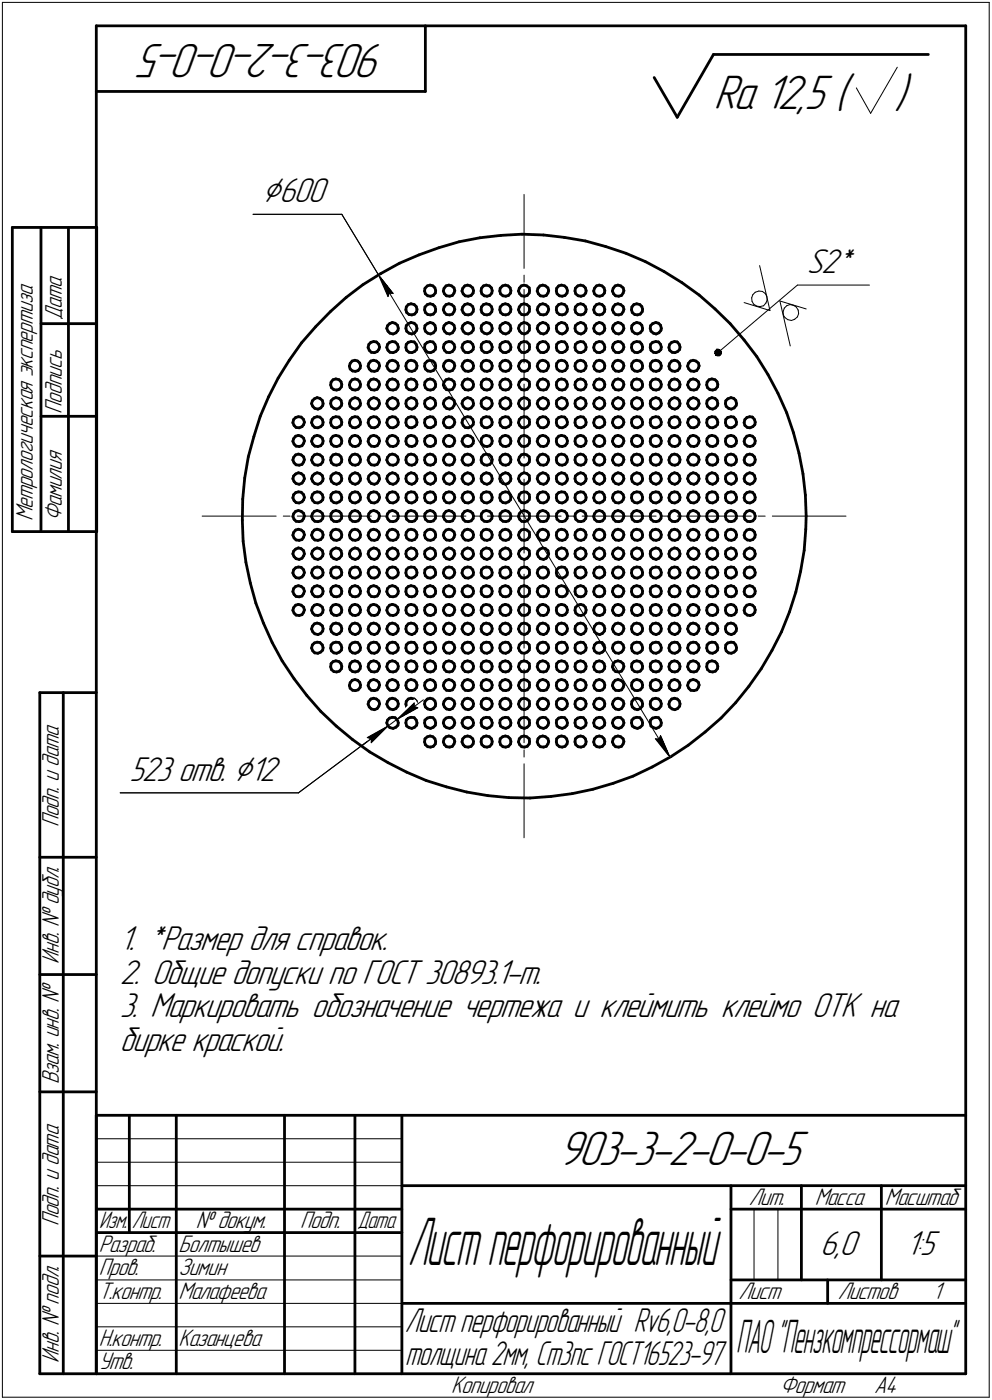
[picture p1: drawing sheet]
<svg xmlns="http://www.w3.org/2000/svg" width="211mm" height="298mm" viewBox="0 0 211 298" stroke-linecap="round" stroke-linejoin="round" font-family="sans-serif">
<defs><g id="words">
<text font-size="15" x="86.8" y="269.4">Листперфорированный</text>
<g font-size="10.9">
<text x="82.2" y="9.4" transform="rotate(-180 82.2 9.4)">903-3-2-0-0-5</text>
<text x="151.8" y="23.2">Ra 12,5 (</text>
<text x="190.3" y="23.2">)</text>
<text x="118.8" y="248.1">903-3-2-0-0-5</text>
</g>
<text font-size="10.5" x="156.6" y="288.1">ПАО&quot;Пензкомпрессормаш&quot;</text>
<text font-size="8.5" x="55.8" y="43.1">Ç600</text>
<g font-size="7.8">
<text x="171.7" y="58.2">S2*</text>
<text x="27.6" y="166.2">523 отв. Ç12</text>
<text x="25.5" y="202.3">1. *Размер для справок.</text>
<text x="25.5" y="209.5">2. Общие допуски по ГОСТ 30893.1-m.</text>
<text x="25.5" y="216.6">3. Маркировать обозначение чертежа и клеймить клеймо ОТК на</text>
<text x="25.5" y="223.8">бирке краской.</text>
<text x="174.5" y="267.2">6,0</text>
<text x="192.8" y="267.2">1:5</text>
</g>
<g font-size="7.6">
<text x="86.2" y="283.7">Лист перфорированный Rv6,0-8,0</text>
<text x="86.2" y="290.7">толщина 2мм, Ст3пс ГОСТ16523-97</text>
</g>
<g font-size="5.4">
<text x="7" y="64.8" transform="rotate(-90 7 64.8)">з</text>
<text x="7" y="63" transform="rotate(-90 7 63)">а</text>
<text x="13.2" y="65.8" transform="rotate(-90 13.2 65.8)">а</text>
<text x="13.2" y="64" transform="rotate(-90 13.2 64)">т</text>
<text x="13.2" y="61.4" transform="rotate(-90 13.2 61.4)">а</text>
<text x="7" y="71.1" transform="rotate(-90 7 71.1)">р</text>
<text x="7" y="69.2" transform="rotate(-90 7 69.2)">т</text>
<text x="7" y="66.6" transform="rotate(-90 7 66.6)">и</text>
<text x="13.2" y="68.1" transform="rotate(-90 13.2 68.1)">Д</text>
<text x="7" y="76.6" transform="rotate(-90 7 76.6)">с</text>
<text x="7" y="74.8" transform="rotate(-90 7 74.8)">п</text>
<text x="7" y="72.9" transform="rotate(-90 7 72.9)">е</text>
<text x="13.2" y="76.7" transform="rotate(-90 13.2 76.7)">ь</text>
<text x="7" y="83.6" transform="rotate(-90 7 83.6)">я</text>
<text x="7" y="80.3" transform="rotate(-90 7 80.3)">э</text>
<text x="7" y="78.5" transform="rotate(-90 7 78.5)">к</text>
<text x="13.2" y="82.3" transform="rotate(-90 13.2 82.3)">п</text>
<text x="13.2" y="80.4" transform="rotate(-90 13.2 80.4)">и</text>
<text x="13.2" y="78.6" transform="rotate(-90 13.2 78.6)">с</text>
<text x="7" y="89.1" transform="rotate(-90 7 89.1)">с</text>
<text x="7" y="87.3" transform="rotate(-90 7 87.3)">к</text>
<text x="7" y="85.4" transform="rotate(-90 7 85.4)">а</text>
<text x="13.2" y="88.1" transform="rotate(-90 13.2 88.1)">П</text>
<text x="13.2" y="86" transform="rotate(-90 13.2 86)">о</text>
<text x="13.2" y="84.1" transform="rotate(-90 13.2 84.1)">д</text>
<text x="7" y="94.7" transform="rotate(-90 7 94.7)">и</text>
<text x="7" y="92.8" transform="rotate(-90 7 92.8)">ч</text>
<text x="7" y="91" transform="rotate(-90 7 91)">е</text>
<text x="7" y="100.3" transform="rotate(-90 7 100.3)">л</text>
<text x="7" y="98.4" transform="rotate(-90 7 98.4)">о</text>
<text x="7" y="96.6" transform="rotate(-90 7 96.6)">г</text>
<text x="13.2" y="100.3" transform="rotate(-90 13.2 100.3)">и</text>
<text x="13.2" y="98.4" transform="rotate(-90 13.2 98.4)">я</text>
<text x="7" y="106.6" transform="rotate(-90 7 106.6)">т</text>
<text x="7" y="104" transform="rotate(-90 7 104)">р</text>
<text x="7" y="102.1" transform="rotate(-90 7 102.1)">о</text>
<text x="13.2" y="107.9" transform="rotate(-90 13.2 107.9)">а</text>
<text x="13.2" y="106.1" transform="rotate(-90 13.2 106.1)">м</text>
<text x="13.2" y="104" transform="rotate(-90 13.2 104)">и</text>
<text x="13.2" y="102.1" transform="rotate(-90 13.2 102.1)">л</text>
<text x="7" y="111" transform="rotate(-90 7 111)">М</text>
<text x="7" y="108.4" transform="rotate(-90 7 108.4)">е</text>
<text x="13.2" y="111" transform="rotate(-90 13.2 111)">Ф</text>
<text x="12.6" y="176.1" transform="rotate(-90 12.6 176.1)">Подп. и дата</text>
<text x="12.6" y="205.2" transform="rotate(-90 12.6 205.2)">Инв. № дубл.</text>
<text x="12.6" y="230.9" transform="rotate(-90 12.6 230.9)">Взам. инв. №</text>
<text x="159.3" y="256.6">Лит.</text>
<text x="173.4" y="256.6">Масса</text>
<text x="188.3" y="256.6">Масштаб</text>
<text x="12.6" y="261.1" transform="rotate(-90 12.6 261.1)">Подп. и дата</text>
<text x="41.6" y="261.6">№ докум.</text>
<text x="63.9" y="261.6">Подп.</text>
<text x="21" y="266.6">Разраб.</text>
<text x="38" y="266.6">Болтышев</text>
<text x="21" y="271.6">Пров.</text>
<text x="38" y="271.6">Зимин</text>
<text x="21" y="276.6">Т.контр.</text>
<text x="38" y="276.6">Малафеева</text>
<text x="157.1" y="276.6">Лист</text>
<text x="178.3" y="276.6">Листов</text>
<text x="198.5" y="276.6">1</text>
<text x="21" y="286.6">Н.контр.</text>
<text x="38" y="286.6">Казанцева</text>
<text x="12.6" y="290.2" transform="rotate(-90 12.6 290.2)">Инв. № подл.</text>
<text x="21" y="291.6">Утв.</text>
<text x="96" y="296.6">Копировал</text>
<text x="166" y="296.6">Формат</text>
<text x="186" y="296.6">A4</text>
</g>
<g font-size="5.3">
<text x="21.1" y="261.6">Изм.</text>
<text x="28.1" y="261.6">Лист</text>
<text x="76.1" y="261.6">Дата</text>
</g>
</g></defs>
<g fill="none" stroke="#000" stroke-width=".59">
<path d="M20.5 5.5v287zM20.5 5.5h185zM20.5 19.5h70zM90.5 5.5v14zM139.2 16.5l4.9 8.5zM151.8 11.6l-7.7 13.4zM151.8 11.6h45.7zM205.5 5.5v287zM2.6 48.4h18zM2.6 48.4v64.8zM8.7 48.4v64.8zM14.6 48.4v64.8z"/>
<path d="M20.6 48.4v64.8zM81 58.3l4-2.3zM85 56l4.2-1.7zM89.2 54.3l4.2-1.6zM93.4 52.7l4.3-1.2zM97.7 51.5l4.4-.9zM102.1 50.6l4.5-.5zM106.6 50.1l4.5-.2zM111.1 49.9l4.6 .1zM115.7 50l4.4 .5zM120.1 50.5l4.4 .8zM124.5 51.3l4.4 1.2z"/>
<path d="M128.9 52.5l4.3 1.4zM133.2 53.9l4.1 1.8zM137.3 55.7l4 2.1zM141.3 57.8l3.8 2.4zM8.7 68.9h11.9zM61.6 76.7l-2.4 3.8zM64.2 73l-2.6 3.7zM67.1 69.6l-2.9 3.4zM70.3 66.4l3.4-3.1zM70.3 66.4l-3.2 3.2zM73.7 63.3l3.5-2.7zM74.3 78l.2 .6z"/>
<path d="M74.5 77.4l-.2 .6zM74.5 78.6l.5 .4zM74.9 76.9l.6-.2zM74.9 76.9l-.4 .5zM75 79l.6 .1zM75.5 76.7l.6 .2zM75.6 79.1l.6-.2zM76.1 76.9l.4 .4zM76.5 77.3l.2 .6zM76.6 78.4l-.4 .5zM76.7 77.9l-.1 .5zM77.2 60.6l3.8-2.3z"/>
<path d="M78.3 74l.3 .6zM78.3 78l.3 .6zM78.5 73.3l-.2 .7zM78.5 77.4l-.2 .6zM78.6 74.6l.4 .4zM78.6 78.6l.4 .4zM78.9 72.9l.6-.2zM78.9 72.9l-.4 .4zM78.9 76.9l.6-.2zM78.9 76.9l-.4 .5zM79 75l.7 .1zM79 79l.7 .1z"/>
<path d="M79.5 72.7l.6 .1zM79.5 76.7l.6 .2zM79.7 75.1l.6-.3zM79.7 79.1l.6-.2zM80.1 72.8l.5 .5zM80.1 76.9l.5 .4zM80.6 73.3l.2 .6zM80.6 74.4l-.3 .4zM80.6 77.3l.2 .6zM80.6 78.4l-.3 .5zM80.8 73.9l-.2 .5zM80.8 77.9l-.2 .5z"/>
<path d="M82.3 78l.2 .6zM82.3 69.9l.2 .6zM82.3 74l.2 .6zM82.5 77.4l-.2 .6zM82.5 69.3l-.2 .6zM82.5 73.3l-.2 .7zM82.5 78.6l.5 .4zM82.5 70.5l.5 .5zM82.5 74.6l.5 .4zM82.9 76.9l.6-.2zM82.9 76.9l-.4 .5zM82.9 68.9l.6-.2z"/>
<path d="M82.9 68.9l-.4 .4zM82.9 72.9l.6-.2zM82.9 72.9l-.4 .4zM83 79l.7 .1zM83 71l.7 .1zM83 75l.7 .1zM83.5 76.7l.6 .2zM83.5 68.7l.6 .1zM83.5 72.7l.6 .1zM83.7 79.1l.5-.2zM83.7 71.1l.5-.2zM83.7 75.1l.5-.3z"/>
<path d="M84.1 76.9l.5 .4zM84.1 68.8l.5 .5zM84.1 72.8l.5 .5zM84.2 74.8l.5-.4zM84.6 77.3l.2 .6zM84.6 69.3l.2 .6zM84.6 73.3l.2 .6zM84.7 78.4l-.5 .5zM84.7 70.4l-.5 .5zM84.8 77.9l-.1 .5zM84.8 69.9l-.1 .5zM84.8 73.9l-.1 .5z"/>
<path d="M86.4 74l.1 .6zM86.4 69.9l.1 .6zM86.4 66l.1 .5zM86.4 78l.1 .6zM86.4 73.3v.7zM86.4 69.3v.6zM86.4 65.4v.6zM86.4 77.4v.6zM86.5 74.6l.5 .4zM86.5 70.5l.5 .5zM86.5 66.5l.5 .5zM86.5 78.6l.5 .4z"/>
<path d="M86.9 72.9l.6-.2zM86.9 72.9l-.5 .4zM86.9 68.9l.6-.2zM86.9 68.9l-.5 .4zM86.9 64.9l.6-.2zM86.9 64.9l-.5 .5zM86.9 76.9l.6-.2zM86.9 76.9l-.5 .5zM87 75l.6 .1zM87 71l.6 .1zM87 67l.6 .1zM87 79l.6 .1z"/>
<path d="M87.5 72.7l.6 .1zM87.5 68.7l.6 .1zM87.5 64.7l.6 .2zM87.5 76.7l.6 .2zM87.6 75.1l.6-.3zM87.6 71.1l.6-.2zM87.6 67.1l.6-.2zM87.6 79.1l.6-.2zM88.1 72.8l.5 .5zM88.1 68.8l.5 .5zM88.1 64.9l.5 .4zM88.1 76.9l.5 .4z"/>
<path d="M88.2 74.8l.4-.4zM88.6 73.3l.1 .6zM88.6 69.3l.1 .6zM88.6 65.3l.1 .6zM88.6 77.3l.1 .6zM88.6 70.4l-.4 .5zM88.6 66.4l-.4 .5zM88.6 78.4l-.4 .5zM88.7 73.9l-.1 .5zM88.7 69.9l-.1 .5zM88.7 65.9l-.1 .5zM88.7 77.9l-.1 .5z"/>
<path d="M90.3 78l.2 .6zM90.3 62l.2 .6zM90.3 69.9l.2 .6zM90.3 74l.2 .6zM90.3 66l.2 .5zM90.4 77.4l-.1 .6zM90.4 61.4l-.1 .6zM90.4 69.3l.5-.4zM90.4 69.3l-.1 .6zM90.4 73.3l.5-.4zM90.4 73.3l-.1 .7zM90.4 65.4l-.1 .6z"/>
<path d="M90.5 78.6l.5 .4zM90.5 62.6l.5 .4zM90.5 70.5l.5 .5zM90.5 74.6l.5 .4zM90.5 66.5l.5 .5zM90.9 76.9l.6-.2zM90.9 76.9l-.5 .5zM90.9 60.9l.6-.2zM90.9 60.9l-.5 .5zM90.9 68.9l.6-.2zM90.9 72.9l.6-.2zM90.9 64.9l.6-.2z"/>
<path d="M90.9 64.9l-.5 .5zM91 79l.6 .1zM91 63l.6 .1zM91 71l.6 .1zM91 75l.6 .1zM91 67l.6 .1zM91.5 76.7l.6 .2zM91.5 60.7l.6 .2zM91.5 68.7l.6 .1zM91.5 72.7l.6 .1zM91.5 64.7l.6 .2zM91.6 79.1l.6-.2z"/>
<path d="M91.6 63.1l.6-.2zM91.6 71.1l.6-.2zM91.6 75.1l.6-.3zM91.6 67.1l.6-.2zM92.1 76.9l.4 .4zM92.1 60.9l.4 .4zM92.1 68.8l.4 .5zM92.1 72.8l.4 .5zM92.1 64.9l.4 .4zM92.2 74.8l.4-.4zM92.5 77.3l.2 .6zM92.5 61.3l.2 .6z"/>
<path d="M92.5 69.3l.2 .6zM92.5 73.3l.2 .6zM92.5 65.3l.2 .6zM92.6 78.4l-.4 .5zM92.6 62.4l-.4 .5zM92.6 70.4l-.4 .5zM92.6 66.4l-.4 .5zM92.7 77.9l-.1 .5zM92.7 61.9l-.1 .5zM92.7 69.9l-.1 .5zM92.7 73.9l-.1 .5zM92.7 65.9l-.1 .5z"/>
<path d="M94.3 74l.3 .6zM94.3 78l.3 .6zM94.3 66l.3 .5zM94.3 69.9l.3 .6zM94.3 62l.3 .6zM94.5 73.3l-.2 .7zM94.5 77.4l-.2 .6zM94.5 65.4l-.2 .6zM94.5 69.3l-.2 .6zM94.5 61.4l-.2 .6zM94.6 74.6l.4 .4zM94.6 78.6l.4 .4z"/>
<path d="M94.6 66.5l.4 .5zM94.6 70.5l.4 .5zM94.6 62.6l.4 .4zM94.9 72.9l.6-.2zM94.9 72.9l-.4 .4zM94.9 76.9l.6-.2zM94.9 76.9l-.4 .5zM94.9 64.9l.6-.2zM94.9 64.9l-.4 .5zM94.9 68.9l.6-.2zM94.9 68.9l-.4 .4zM94.9 60.9l.6-.2z"/>
<path d="M94.9 60.9l-.4 .5zM95 75l.7 .1zM95 79l.7 .1zM95 67l.7 .1zM95 71l.7 .1zM95 63l.7 .1zM95.5 72.7l.6 .1zM95.5 76.7l.6 .2zM95.5 64.7l.6 .2zM95.5 68.7l.6 .1zM95.5 60.7l.6 .2zM95.7 75.1l.6-.3z"/>
<path d="M95.7 79.1l.6-.2zM95.7 67.1l.6-.2zM95.7 71.1l.6-.2zM95.7 63.1l.6-.2zM96.1 72.8l.5 .5zM96.1 76.9l.5 .4zM96.1 64.9l.5 .4zM96.1 68.8l.5 .5zM96.1 60.9l.5 .4zM96.6 73.3l.2 .6zM96.6 74.4l-.3 .4zM96.6 77.3l.2 .6z"/>
<path d="M96.6 78.4l-.3 .5zM96.6 65.3l.2 .6zM96.6 66.4l-.3 .5zM96.6 69.3l.2 .6zM96.6 70.4l-.3 .5zM96.6 61.3l.2 .6zM96.6 62.4l-.3 .5zM96.8 73.9l-.2 .5zM96.8 77.9l-.2 .5zM96.8 65.9l-.2 .5zM96.8 69.9l-.2 .5zM96.8 61.9l-.2 .5z"/>
<path d="M98.3 66l.3 .5zM98.3 69.9l.3 .6zM98.3 78l.3 .6zM98.3 74l.3 .6zM98.3 62l.3 .6zM98.5 65.4l-.2 .6zM98.5 69.3l.4-.4zM98.5 69.3l-.2 .6zM98.5 77.4l-.2 .6zM98.5 73.3l-.2 .7zM98.5 61.4l-.2 .6zM98.6 66.5l.4 .5z"/>
<path d="M98.6 70.5l.4 .5zM98.6 78.6l.4 .4zM98.6 74.6l.4 .4zM98.6 62.6l.4 .4zM98.9 64.9l.6-.2zM98.9 64.9l-.4 .5zM98.9 68.9l.6-.2zM98.9 76.9l.6-.2zM98.9 76.9l-.4 .5zM98.9 72.9l.6-.2zM98.9 72.9l-.4 .4zM98.9 60.9l.6-.2z"/>
<path d="M98.9 60.9l-.4 .5zM99 67l.7 .1zM99 71l.7 .1zM99 79l.7 .1zM99 75l.7 .1zM99 63l.7 .1zM99.5 64.7l.6 .2zM99.5 68.7l.6 .1zM99.5 76.7l.6 .2zM99.5 72.7l.6 .1zM99.5 60.7l.6 .2zM99.7 67.1l.5-.2z"/>
<path d="M99.7 71.1l.5-.2zM99.7 79.1l.5-.2zM99.7 75.1l.5-.3zM99.7 63.1l.5-.2zM100.1 64.9l.5 .4zM100.1 68.8l.5 .5zM100.1 76.9l.5 .4zM100.1 72.8l.5 .5zM100.1 60.9l.5 .4zM100.6 65.3l.2 .6zM100.6 69.3l.2 .6zM100.6 77.3l.2 .6z"/>
<path d="M100.6 73.3l.2 .6zM100.6 61.3l.2 .6zM100.7 66.4l-.5 .5zM100.7 70.4l-.5 .5zM100.7 78.4l-.5 .5zM100.7 74.4l-.5 .4zM100.7 62.4l-.5 .5zM100.8 65.9l-.1 .5zM100.8 69.9l-.1 .5zM100.8 77.9l-.1 .5zM100.8 73.9l-.1 .5zM100.8 61.9l-.1 .5z"/>
<path d="M102.4 74l.1 .6zM102.4 69.9l.1 .6zM102.4 62l.1 .6zM102.4 78l.1 .6zM102.4 66l.1 .5zM102.4 73.3v.7zM102.4 69.3v.6zM102.4 61.4v.6zM102.4 77.4v.6zM102.4 65.4v.6zM102.5 74.6l.5 .4zM102.5 70.5l.5 .5z"/>
<path d="M102.5 62.6l.5 .4zM102.5 78.6l.5 .4zM102.5 66.5l.5 .5zM102.9 72.9l.6-.2zM102.9 72.9l-.5 .4zM102.9 68.9l.6-.2zM102.9 68.9l-.5 .4zM102.9 60.9l.6-.2zM102.9 60.9l-.5 .5zM102.9 76.9l.6-.2zM102.9 76.9l-.5 .5zM102.9 64.9l.6-.2z"/>
<path d="M102.9 64.9l-.5 .5zM103 75l.6 .1zM103 71l.6 .1zM103 63l.6 .1zM103 79l.6 .1zM103 67l.6 .1zM103.5 72.7l.6 .1zM103.5 68.7l.6 .1zM103.5 60.7l.6 .2zM103.5 76.7l.6 .2zM103.5 64.7l.6 .2zM103.6 75.1l.6-.3z"/>
<path d="M103.6 71.1l.6-.2zM103.6 63.1l.6-.2zM103.6 79.1l.6-.2zM103.6 67.1l.6-.2zM104.1 72.8l.5 .5zM104.1 68.8l.5 .5zM104.1 60.9l.5 .4zM104.1 76.9l.5 .4zM104.1 64.9l.5 .4zM104.2 74.8l.4-.4zM104.6 73.3l.1 .6zM104.6 69.3l.1 .6z"/>
<path d="M104.6 61.3l.1 .6zM104.6 77.3l.1 .6zM104.6 65.3l.1 .6zM104.6 70.4l-.4 .5zM104.6 62.4l-.4 .5zM104.6 78.4l-.4 .5zM104.6 66.4l-.4 .5zM104.7 73.9l-.1 .5zM104.7 69.9l-.1 .5zM104.7 61.9l-.1 .5zM104.7 77.9l-.1 .5zM104.7 65.9l-.1 .5z"/>
<path d="M106.3 66l.2 .5zM106.3 69.9l.2 .6zM106.3 74l.2 .6zM106.3 62l.2 .6zM106.3 78l.2 .6zM106.4 65.4l-.1 .6zM106.4 69.3l.5-.4zM106.4 69.3l-.1 .6zM106.4 73.3l.5-.4zM106.4 73.3l-.1 .7zM106.4 61.4l.5-.5zM106.4 61.4l-.1 .6z"/>
<path d="M106.4 77.4l-.1 .6zM106.5 66.5l.5 .5zM106.5 70.5l.5 .5zM106.5 74.6l.5 .4zM106.5 62.6l.5 .4zM106.5 78.6l.5 .4zM106.9 64.9l.6-.2zM106.9 64.9l-.5 .5zM106.9 68.9l.6-.2zM106.9 72.9l.6-.2zM106.9 60.9l.6-.2zM106.9 76.9l.6-.2z"/>
<path d="M106.9 76.9l-.5 .5zM107 67l.6 .1zM107 71l.6 .1zM107 75l.6 .1zM107 63l.6 .1zM107 79l.6 .1zM107.5 64.7l.6 .2zM107.5 68.7l.6 .1zM107.5 72.7l.6 .1zM107.5 60.7l.6 .2zM107.5 76.7l.6 .2zM107.6 67.1l.6-.2z"/>
<path d="M107.6 71.1l.6-.2zM107.6 75.1l.6-.3zM107.6 63.1l.6-.2zM107.6 79.1l.6-.2zM108.1 64.9l.4 .4zM108.1 68.8l.4 .5zM108.1 72.8l.4 .5zM108.1 60.9l.4 .4zM108.1 76.9l.4 .4zM108.5 65.3l.2 .6zM108.5 69.3l.2 .6zM108.5 73.3l.2 .6z"/>
<path d="M108.5 61.3l.2 .6zM108.5 77.3l.2 .6zM108.6 66.4l-.4 .5zM108.6 70.4l-.4 .5zM108.6 74.4l-.4 .4zM108.6 62.4l-.4 .5zM108.6 78.4l-.4 .5zM108.7 65.9l-.1 .5zM108.7 69.9l-.1 .5zM108.7 73.9l-.1 .5zM108.7 61.9l-.1 .5zM108.7 77.9l-.1 .5z"/>
<path d="M110.3 78l.3 .6zM110.3 66l.3 .5zM110.3 62l.3 .6zM110.3 69.9l.3 .6zM110.3 74l.3 .6zM110.5 77.4l-.2 .6zM110.5 65.4l-.2 .6zM110.5 61.4l-.2 .6zM110.5 69.3l-.2 .6zM110.5 73.3l-.2 .7zM110.6 78.6l.4 .4zM110.6 66.5l.4 .5z"/>
<path d="M110.6 62.6l.4 .4zM110.6 70.5l.4 .5zM110.6 74.6l.4 .4zM110.9 76.9l.6-.2zM110.9 76.9l-.4 .5zM110.9 64.9l.6-.2zM110.9 64.9l-.4 .5zM110.9 60.9l.6-.2zM110.9 60.9l-.4 .5zM110.9 68.9l.6-.2zM110.9 68.9l-.4 .4zM110.9 72.9l.6-.2z"/>
<path d="M110.9 72.9l-.4 .4zM111 79l.6 .1zM111 67l.6 .1zM111 63l.6 .1zM111 71l.6 .1zM111 75l.6 .1zM111.5 76.7l.6 .2zM111.5 64.7l.6 .2zM111.5 60.7l.6 .2zM111.5 68.7l.6 .1zM111.5 72.7l.6 .1zM111.6 79.1l.6-.2z"/>
<path d="M111.6 67.1l.6-.2zM111.6 63.1l.6-.2zM111.6 71.1l.6-.2zM111.6 75.1l.6-.3zM112.1 76.9l.5 .4zM112.1 64.9l.5 .4zM112.1 60.9l.5 .4zM112.1 68.8l.5 .5zM112.1 72.8l.5 .5zM112.2 74.8l.4-.4zM112.6 77.3l.1 .6zM112.6 78.4l-.4 .5z"/>
<path d="M112.6 65.3l.1 .6zM112.6 66.4l-.4 .5zM112.6 61.3l.1 .6zM112.6 62.4l-.4 .5zM112.6 69.3l.1 .6zM112.6 70.4l-.4 .5zM112.6 73.3l.1 .6zM112.7 77.9l-.1 .5zM112.7 65.9l-.1 .5zM112.7 61.9l-.1 .5zM112.7 69.9l-.1 .5zM112.7 73.9l-.1 .5z"/>
<path d="M114.3 74l.3 .6zM114.3 66l.3 .5zM114.3 62l.3 .6zM114.3 78l.3 .6zM114.3 69.9l.3 .6zM114.5 73.3l-.2 .7zM114.5 65.4l-.2 .6zM114.5 61.4l-.2 .6zM114.5 77.4l-.2 .6zM114.5 69.3l-.2 .6zM114.6 74.6l.4 .4zM114.6 66.5l.4 .5z"/>
<path d="M114.6 62.6l.4 .4zM114.6 78.6l.4 .4zM114.6 70.5l.4 .5zM114.9 72.9l.6-.2zM114.9 72.9l-.4 .4zM114.9 64.9l.6-.2zM114.9 64.9l-.4 .5zM114.9 60.9l.6-.2zM114.9 60.9l-.4 .5zM114.9 76.9l.6-.2zM114.9 76.9l-.4 .5zM114.9 68.9l.6-.2z"/>
<path d="M114.9 68.9l-.4 .4zM115 75l.7 .1zM115 67l.7 .1zM115 63l.7 .1zM115 79l.7 .1zM115 71l.7 .1zM115.5 72.7l.6 .1zM115.5 64.7l.6 .2zM115.5 60.7l.6 .2zM115.5 76.7l.6 .2zM115.5 68.7l.6 .1zM115.7 75.1l.5-.3z"/>
<path d="M115.7 67.1l.5-.2zM115.7 63.1l.5-.2zM115.7 79.1l.5-.2zM115.7 71.1l.5-.2zM116.1 72.8l.5 .5zM116.1 64.9l.5 .4zM116.1 60.9l.5 .4zM116.1 76.9l.5 .4zM116.1 68.8l.5 .5zM116.6 73.3l.2 .6zM116.6 74.4l-.4 .4zM116.6 65.3l.2 .6z"/>
<path d="M116.6 66.4l-.4 .5zM116.6 61.3l.2 .6zM116.6 62.4l-.4 .5zM116.6 77.3l.2 .6zM116.6 78.4l-.4 .5zM116.6 69.3l.2 .6zM116.6 70.4l-.4 .5zM116.8 73.9l-.2 .5zM116.8 65.9l-.2 .5zM116.8 61.9l-.2 .5zM116.8 77.9l-.2 .5zM116.8 69.9l-.2 .5z"/>
<path d="M118.4 78l.1 .6zM118.4 62l.1 .6zM118.4 69.9l.1 .6zM118.4 74l.1 .6zM118.4 66l.1 .5zM118.4 77.4v.6zM118.4 61.4v.6zM118.4 69.3v.6zM118.4 73.3v.7zM118.4 65.4v.6zM118.5 78.6l.5 .4zM118.5 62.6l.5 .4z"/>
<path d="M118.5 70.5l.5 .5zM118.5 74.6l.5 .4zM118.5 66.5l.5 .5zM118.9 76.9l.6-.2zM118.9 76.9l-.5 .5zM118.9 60.9l.6-.2zM118.9 60.9l-.5 .5zM118.9 68.9l.6-.2zM118.9 68.9l-.5 .4zM118.9 72.9l.6-.2zM118.9 72.9l-.5 .4zM118.9 64.9l.6-.2z"/>
<path d="M118.9 64.9l-.5 .5zM119 79l.6 .1zM119 63l.6 .1zM119 71l.6 .1zM119 75l.6 .1zM119 67l.6 .1zM119.5 76.7l.6 .2zM119.5 60.7l.6 .2zM119.5 68.7l.6 .1zM119.5 72.7l.6 .1zM119.5 64.7l.6 .2zM119.6 79.1l.6-.2z"/>
<path d="M119.6 63.1l.6-.2zM119.6 71.1l.6-.2zM119.6 75.1l.6-.3zM119.6 67.1l.6-.2zM120.1 76.9l.5 .4zM120.1 60.9l.5 .4zM120.1 68.8l.5 .5zM120.1 72.8l.5 .5zM120.1 64.9l.5 .4zM120.2 74.8l.4-.4zM120.6 77.3l.1 .6zM120.6 61.3l.1 .6z"/>
<path d="M120.6 69.3l.1 .6zM120.6 73.3l.1 .6zM120.6 65.3l.1 .6zM120.6 78.4l-.4 .5zM120.6 62.4l-.4 .5zM120.6 70.4l-.4 .5zM120.6 66.4l-.4 .5zM120.7 77.9l-.1 .5zM120.7 61.9l-.1 .5zM120.7 69.9l-.1 .5zM120.7 73.9l-.1 .5zM120.7 65.9l-.1 .5z"/>
<path d="M122.3 62l.2 .6zM122.3 66l.2 .5zM122.3 69.9l.2 .6zM122.3 78l.2 .6zM122.3 74l.2 .6zM122.4 61.4l-.1 .6zM122.4 65.4l-.1 .6zM122.4 69.3l.5-.4zM122.4 69.3l-.1 .6zM122.4 77.4l-.1 .6zM122.4 73.3l.5-.4zM122.4 73.3l-.1 .7z"/>
<path d="M122.5 62.6l.5 .4zM122.5 66.5l.5 .5zM122.5 70.5l.5 .5zM122.5 78.6l.5 .4zM122.5 74.6l.5 .4zM122.9 60.9l.6-.2zM122.9 60.9l-.5 .5zM122.9 64.9l.6-.2zM122.9 64.9l-.5 .5zM122.9 68.9l.6-.2zM122.9 76.9l.6-.2zM122.9 76.9l-.5 .5z"/>
<path d="M122.9 72.9l.6-.2zM123 63l.6 .1zM123 67l.6 .1zM123 71l.6 .1zM123 79l.6 .1zM123 75l.6 .1zM123.5 60.7l.6 .2zM123.5 64.7l.6 .2zM123.5 68.7l.6 .1zM123.5 76.7l.6 .2zM123.5 72.7l.6 .1zM123.6 63.1l.6-.2z"/>
<path d="M123.6 67.1l.6-.2zM123.6 71.1l.6-.2zM123.6 79.1l.6-.2zM123.6 75.1l.6-.3zM124.1 60.9l.4 .4zM124.1 64.9l.4 .4zM124.1 68.8l.4 .5zM124.1 76.9l.4 .4zM124.1 72.8l.4 .5zM124.2 74.8l.4-.4zM124.5 61.3l.2 .6zM124.5 65.3l.2 .6z"/>
<path d="M124.5 69.3l.2 .6zM124.5 77.3l.2 .6zM124.5 73.3l.2 .6zM124.6 62.4l-.4 .5zM124.6 66.4l-.4 .5zM124.6 70.4l-.4 .5zM124.6 78.4l-.4 .5zM124.7 61.9l-.1 .5zM124.7 65.9l-.1 .5zM124.7 69.9l-.1 .5zM124.7 77.9l-.1 .5zM124.7 73.9l-.1 .5z"/>
<path d="M126.3 66l.2 .5zM126.3 69.9l.2 .6zM126.3 78l.2 .6zM126.3 74l.2 .6zM126.3 62l.2 .6zM126.5 65.4l-.2 .6zM126.5 66.5l.5 .5zM126.5 69.3l.4-.4zM126.5 69.3l-.2 .6zM126.5 70.5l.5 .5zM126.5 77.4l-.2 .6zM126.5 78.6l.5 .4z"/>
<path d="M126.5 73.3l-.2 .7zM126.5 74.6l.5 .4zM126.5 61.4l-.2 .6zM126.5 62.6l.5 .4zM126.9 64.9l.6-.2zM126.9 64.9l-.4 .5zM126.9 68.9l.6-.2zM126.9 76.9l.6-.2zM126.9 76.9l-.4 .5zM126.9 72.9l.6-.2zM126.9 72.9l-.4 .4zM126.9 60.9l.6-.2z"/>
<path d="M126.9 60.9l-.4 .5zM127 67l.6 .1zM127 71l.6 .1zM127 79l.6 .1zM127 75l.6 .1zM127 63l.6 .1zM127.5 64.7l.6 .2zM127.5 68.7l.6 .1zM127.5 76.7l.6 .2zM127.5 72.7l.6 .1zM127.5 60.7l.6 .2zM127.6 67.1l.6-.2z"/>
<path d="M127.6 71.1l.6-.2zM127.6 79.1l.6-.2zM127.6 75.1l.6-.3zM127.6 63.1l.6-.2zM128.1 64.9l.4 .4zM128.1 68.8l.4 .5zM128.1 76.9l.4 .4zM128.1 72.8l.4 .5zM128.1 60.9l.4 .4zM128.2 74.8l.4-.4zM128.5 65.3l.2 .6zM128.5 69.3l.2 .6z"/>
<path d="M128.5 77.3l.2 .6zM128.5 73.3l.2 .6zM128.5 61.3l.2 .6zM128.6 66.4l-.4 .5zM128.6 70.4l-.4 .5zM128.6 78.4l-.4 .5zM128.6 62.4l-.4 .5zM128.7 65.9l-.1 .5zM128.7 69.9l-.1 .5zM128.7 77.9l-.1 .5zM128.7 73.9l-.1 .5zM128.7 61.9l-.1 .5z"/>
<path d="M130.3 62l.3 .6zM130.3 74l.3 .6zM130.3 78l.3 .6zM130.3 66l.3 .5zM130.3 69.9l.3 .6zM130.5 61.4l-.2 .6zM130.5 73.3l-.2 .7zM130.5 77.4l-.2 .6zM130.5 65.4l-.2 .6zM130.5 69.3l-.2 .6zM130.6 62.6l.4 .4zM130.6 74.6l.4 .4z"/>
<path d="M130.6 78.6l.4 .4zM130.6 66.5l.4 .5zM130.6 70.5l.4 .5zM130.9 60.9l.6-.2zM130.9 60.9l-.4 .5zM130.9 72.9l.6-.2zM130.9 72.9l-.4 .4zM130.9 76.9l.6-.2zM130.9 76.9l-.4 .5zM130.9 64.9l.6-.2zM130.9 64.9l-.4 .5zM130.9 68.9l.6-.2z"/>
<path d="M130.9 68.9l-.4 .4zM131 63l.7 .1zM131 75l.7 .1zM131 79l.7 .1zM131 67l.7 .1zM131 71l.7 .1zM131.5 60.7l.6 .2zM131.5 72.7l.6 .1zM131.5 76.7l.6 .2zM131.5 64.7l.6 .2zM131.5 68.7l.6 .1zM131.7 63.1l.5-.2z"/>
<path d="M131.7 75.1l.5-.3zM131.7 79.1l.5-.2zM131.7 67.1l.5-.2zM131.7 71.1l.5-.2zM132.1 60.9l.5 .4zM132.1 72.8l.5 .5zM132.1 76.9l.5 .4zM132.1 64.9l.5 .4zM132.1 68.8l.5 .5zM132.6 61.3l.2 .6zM132.6 62.4l-.4 .5zM132.6 73.3l.2 .6z"/>
<path d="M132.6 74.4l-.4 .4zM132.6 77.3l.2 .6zM132.6 78.4l-.4 .5zM132.6 65.3l.2 .6zM132.6 66.4l-.4 .5zM132.6 69.3l.2 .6zM132.6 70.4l-.4 .5zM132.8 61.9l-.2 .5zM132.8 73.9l-.2 .5zM132.8 77.9l-.2 .5zM132.8 65.9l-.2 .5zM132.8 69.9l-.2 .5z"/>
<path d="M134.4 74l.1 .6zM134.4 69.9l.1 .6zM134.4 66l.1 .5zM134.4 78l.1 .6zM134.5 73.3l-.1 .7zM134.5 69.3l-.1 .6zM134.5 65.4l-.1 .6zM134.5 77.4l-.1 .6zM134.5 74.6l.5 .4zM134.5 70.5l.5 .5zM134.5 66.5l.5 .5zM134.5 78.6l.5 .4z"/>
<path d="M134.9 72.9l.6-.2zM134.9 72.9l-.4 .4zM134.9 68.9l.6-.2zM134.9 68.9l-.4 .4zM134.9 64.9l.6-.2zM134.9 64.9l-.4 .5zM134.9 76.9l.6-.2zM134.9 76.9l-.4 .5zM135 75l.6 .1zM135 71l.6 .1zM135 67l.6 .1zM135 79l.6 .1z"/>
<path d="M135.5 72.7l.6 .1zM135.5 68.7l.6 .1zM135.5 64.7l.6 .2zM135.5 76.7l.6 .2zM135.6 75.1l.6-.3zM135.6 71.1l.6-.2zM135.6 67.1l.6-.2zM135.6 79.1l.6-.2zM136.1 72.8l.5 .5zM136.1 68.8l.5 .5zM136.1 64.9l.5 .4zM136.1 76.9l.5 .4z"/>
<path d="M136.2 74.8l.5-.4zM136.6 73.3l.1 .6zM136.6 69.3l.1 .6zM136.6 65.3l.1 .6zM136.6 77.3l.1 .6zM136.7 70.4l-.5 .5zM136.7 66.4l-.5 .5zM136.7 78.4l-.5 .5zM136.7 73.9v.5zM136.7 69.9v.5zM136.7 65.9v.5zM136.7 77.9v.5z"/>
<path d="M138.3 78l.2 .6zM138.3 69.9l.2 .6zM138.3 74l.2 .6zM138.4 77.4l-.1 .6zM138.4 69.3l-.1 .6zM138.4 73.3l-.1 .7zM138.5 78.6l.5 .4zM138.5 70.5l.5 .5zM138.5 74.6l.5 .4zM138.9 76.9l.6-.2zM138.9 76.9l-.5 .5zM138.9 68.9l.6-.2z"/>
<path d="M138.9 68.9l-.5 .4zM138.9 72.9l.6-.2zM138.9 72.9l-.5 .4zM139 79l.6 .1zM139 71l.6 .1zM139 75l.6 .1zM139.5 76.7l.6 .2zM139.5 68.7l.6 .1zM139.5 72.7l.6 .1zM139.6 79.1l.6-.2zM139.6 71.1l.6-.2zM139.6 75.1l.6-.3z"/>
<path d="M140.1 76.9l.4 .4zM140.1 68.8l.4 .5zM140.1 72.8l.4 .5zM140.2 74.8l.4-.4zM140.5 77.3l.2 .6zM140.5 69.3l.2 .6zM140.5 73.3l.2 .6zM140.6 78.4l-.4 .5zM140.6 70.4l-.4 .5zM140.7 77.9l-.1 .5zM140.7 69.9l-.1 .5zM140.7 73.9l-.1 .5z"/>
<path d="M142.3 74l.2 .6zM142.3 78l.2 .6zM142.5 73.3l-.2 .7zM142.5 74.6l.5 .4zM142.5 77.4l-.2 .6zM142.5 78.6l.5 .4zM142.9 72.9l.6-.2zM142.9 72.9l-.4 .4zM142.9 76.9l.6-.2zM142.9 76.9l-.4 .5zM143 75l.6 .1zM143 79l.6 .1z"/>
<path d="M143.5 72.7l.6 .1zM143.5 76.7l.6 .2zM143.6 75.1l.6-.3zM143.6 79.1l.6-.2zM144.1 72.8l.4 .5zM144.1 76.9l.4 .4zM144.2 74.8l.4-.4zM144.5 73.3l.2 .6zM144.5 77.3l.2 .6zM144.6 78.4l-.4 .5zM144.7 73.9l-.1 .5zM144.7 77.9l-.1 .5z"/>
<path d="M145.1 60.2l3.7 2.6zM146.3 78l.3 .6zM146.5 77.4l-.2 .6zM146.6 78.6l.4 .4zM146.9 76.9l.6-.2zM146.9 76.9l-.4 .5zM147 79l.7 .1zM147.5 76.7l.6 .2zM147.7 79.1l.6-.2zM148.1 76.9l.5 .4zM148.6 77.3l.2 .6zM148.6 78.4l-.3 .5z"/>
<path d="M148.8 77.9l-.2 .5zM148.8 62.8l3.3 3zM152.1 65.8l3.3 3.1zM155.4 68.9l2.9 3.5zM158.3 72.4l2.7 3.5zM161 75.9l2.4 3.9zM163.4 79.8l2.1 3.9zM8.7 88.6h11.9zM52.8 97.3l-.7 4.5zM54 93l-1.2 4.3zM55.4 88.6l-1.4 4.4zM57.1 84.5l-1.7 4.1z"/>
<path d="M59.2 80.5l-2.1 4zM62.3 90l.3 .6zM62.3 94l.3 .6zM62.3 98l.3 .6zM62.5 89.3l-.2 .7zM62.5 93.4l-.2 .6zM62.5 97.4l-.2 .6zM62.6 90.6l.4 .4zM62.6 94.6l.4 .4zM62.6 98.6l.4 .4zM62.9 88.9l.6-.2zM62.9 88.9l-.4 .4z"/>
<path d="M62.9 92.9l.6-.2zM62.9 92.9l-.4 .5zM62.9 96.9l.6-.2zM62.9 96.9l-.4 .5zM63 91l.7 .1zM63 95l.7 .1zM63 99l.7 .1zM63.5 88.7l.6 .1zM63.5 92.7l.6 .2zM63.5 96.7l.6 .2zM63.7 91.1l.6-.3zM63.7 95.1l.6-.2z"/>
<path d="M63.7 99.1l.6-.2zM64.1 88.8l.5 .5zM64.1 92.9l.5 .4zM64.1 96.9l.5 .4zM64.6 89.3l.2 .6zM64.6 90.4l-.3 .4zM64.6 93.3l.2 .6zM64.6 94.4l-.3 .5zM64.6 97.3l.2 .6zM64.6 98.4l-.3 .5zM64.8 89.9l-.2 .5zM64.8 93.9l-.2 .5z"/>
<path d="M64.8 97.9l-.2 .5zM66.3 94l.2 .6zM66.3 90l.2 .6zM66.3 85.9l.2 .6zM66.3 98l.2 .6zM66.5 93.4l-.2 .6zM66.5 89.3l-.2 .7zM66.5 85.3l-.2 .6zM66.5 97.4l-.2 .6zM66.5 94.6l.5 .4zM66.5 90.6l.5 .4zM66.5 86.5l.5 .5z"/>
<path d="M66.5 98.6l.5 .4zM66.9 92.9l.6-.2zM66.9 92.9l-.4 .5zM66.9 88.9l.6-.2zM66.9 88.9l-.4 .4zM66.9 84.9l.6-.2zM66.9 84.9l-.4 .4zM66.9 96.9l.6-.2zM66.9 96.9l-.4 .5zM67 95l.6 .1zM67 91l.6 .1zM67 87l.6 .1z"/>
<path d="M67 99l.6 .1zM67.5 92.7l.6 .2zM67.5 88.7l.6 .1zM67.5 84.7l.6 .1zM67.5 96.7l.6 .2zM67.6 95.1l.6-.2zM67.6 91.1l.6-.3zM67.6 87.1l.6-.2zM67.6 99.1l.6-.2zM68.1 92.9l.5 .4zM68.1 88.8l.5 .5zM68.1 84.8l.5 .5z"/>
<path d="M68.1 96.9l.5 .4zM68.2 90.8l.5-.4zM68.6 93.3l.1 .6zM68.6 89.3l.1 .6zM68.6 85.3l.1 .6zM68.6 97.3l.1 .6zM68.7 94.4l-.5 .5zM68.7 86.4l-.5 .5zM68.7 98.4l-.5 .5zM68.7 93.9v.5zM68.7 89.9v.5zM68.7 85.9v.5z"/>
<path d="M68.7 97.9v.5zM70.4 85.9l.1 .6zM70.4 94l.1 .6zM70.4 98l.1 .6zM70.4 82l.1 .5zM70.4 90l.1 .6zM70.4 85.3l.5-.4zM70.4 85.3v.6zM70.4 93.4v.6zM70.4 97.4v.6zM70.4 81.4v.6zM70.4 89.3v.7z"/>
<path d="M70.5 86.5l.5 .5zM70.5 94.6l.5 .4zM70.5 98.6l.5 .4zM70.5 82.5l.5 .5zM70.5 90.6l.5 .4zM70.9 84.9l.6-.2zM70.9 92.9l.6-.2zM70.9 92.9l-.5 .5zM70.9 96.9l.6-.2zM70.9 96.9l-.5 .5zM70.9 80.9l.6-.2zM70.9 80.9l-.5 .5z"/>
<path d="M70.9 88.9l.6-.2zM70.9 88.9l-.5 .4zM71 87l.6 .1zM71 95l.6 .1zM71 99l.6 .1zM71 83l.6 .1zM71 91l.6 .1zM71.5 84.7l.6 .1zM71.5 92.7l.6 .2zM71.5 96.7l.6 .2zM71.5 80.7l.6 .2zM71.5 88.7l.6 .1z"/>
<path d="M71.6 87.1l.6-.2zM71.6 95.1l.6-.2zM71.6 99.1l.6-.2zM71.6 83.1l.6-.2zM71.6 91.1l.6-.3zM72.1 84.8l.5 .5zM72.1 92.9l.5 .4zM72.1 96.9l.5 .4zM72.1 80.9l.5 .4zM72.1 88.8l.5 .5zM72.2 90.8l.4-.4zM72.6 85.3l.1 .6z"/>
<path d="M72.6 93.3l.1 .6zM72.6 97.3l.1 .6zM72.6 81.3l.1 .6zM72.6 89.3l.1 .6zM72.6 86.4l-.4 .5zM72.6 94.4l-.4 .5zM72.6 98.4l-.4 .5zM72.6 82.4l-.4 .5zM72.7 85.9l-.1 .5zM72.7 93.9l-.1 .5zM72.7 97.9l-.1 .5zM72.7 81.9l-.1 .5z"/>
<path d="M72.7 89.9l-.1 .5zM74.3 85.9l.2 .6zM74.3 82l.2 .5zM74.3 98l.2 .6zM74.3 90l.2 .6zM74.3 94l.2 .6zM74.5 85.3l.4-.4zM74.5 85.3l-.2 .6zM74.5 86.5l.5 .5zM74.5 81.4l-.2 .6zM74.5 82.5l.5 .5zM74.5 97.4l-.2 .6z"/>
<path d="M74.5 98.6l.5 .4zM74.5 89.3l-.2 .7zM74.5 90.6l.5 .4zM74.5 93.4l-.2 .6zM74.5 94.6l.5 .4zM74.9 84.9l.6-.2zM74.9 80.9l.6-.2zM74.9 80.9l-.4 .5zM74.9 96.9l.6-.2zM74.9 96.9l-.4 .5zM74.9 88.9l.6-.2zM74.9 88.9l-.4 .4z"/>
<path d="M74.9 92.9l.6-.2zM74.9 92.9l-.4 .5zM75 87l.6 .1zM75 83l.6 .1zM75 99l.6 .1zM75 91l.6 .1zM75 95l.6 .1zM75.5 84.7l.6 .1zM75.5 80.7l.6 .2zM75.5 96.7l.6 .2zM75.5 88.7l.6 .1zM75.5 92.7l.6 .2z"/>
<path d="M75.6 87.1l.6-.2zM75.6 83.1l.6-.2zM75.6 99.1l.6-.2zM75.6 91.1l.6-.3zM75.6 95.1l.6-.2zM76.1 84.8l.4 .5zM76.1 80.9l.4 .4zM76.1 96.9l.4 .4zM76.1 88.8l.4 .5zM76.1 92.9l.4 .4zM76.2 90.8l.4-.4zM76.5 85.3l.2 .6z"/>
<path d="M76.5 81.3l.2 .6zM76.5 97.3l.2 .6zM76.5 89.3l.2 .6zM76.5 93.3l.2 .6zM76.6 86.4l-.4 .5zM76.6 82.4l-.4 .5zM76.6 98.4l-.4 .5zM76.6 94.4l-.4 .5zM76.7 85.9l-.1 .5zM76.7 81.9l-.1 .5zM76.7 97.9l-.1 .5zM76.7 89.9l-.1 .5z"/>
<path d="M76.7 93.9l-.1 .5zM78.3 82l.3 .5zM78.3 94l.3 .6zM78.3 90l.3 .6zM78.3 85.9l.3 .6zM78.3 98l.3 .6zM78.5 81.4l-.2 .6zM78.5 93.4l-.2 .6zM78.5 89.3l-.2 .7zM78.5 85.3l-.2 .6zM78.5 97.4l-.2 .6zM78.6 82.5l.4 .5z"/>
<path d="M78.6 94.6l.4 .4zM78.6 90.6l.4 .4zM78.6 86.5l.4 .5zM78.6 98.6l.4 .4zM78.9 80.9l.6-.2zM78.9 80.9l-.4 .5zM78.9 92.9l.6-.2zM78.9 92.9l-.4 .5zM78.9 88.9l.6-.2zM78.9 88.9l-.4 .4zM78.9 84.9l.6-.2zM78.9 84.9l-.4 .4z"/>
<path d="M78.9 96.9l.6-.2zM78.9 96.9l-.4 .5zM79 83l.7 .1zM79 95l.7 .1zM79 91l.7 .1zM79 87l.7 .1zM79 99l.7 .1zM79.5 80.7l.6 .2zM79.5 92.7l.6 .2zM79.5 88.7l.6 .1zM79.5 84.7l.6 .1zM79.5 96.7l.6 .2z"/>
<path d="M79.7 83.1l.6-.2zM79.7 95.1l.6-.2zM79.7 91.1l.6-.3zM79.7 87.1l.6-.2zM79.7 99.1l.6-.2zM80.1 80.9l.5 .4zM80.1 92.9l.5 .4zM80.1 88.8l.5 .5zM80.1 84.8l.5 .5zM80.1 96.9l.5 .4zM80.6 81.3l.2 .6zM80.6 82.4l-.3 .5z"/>
<path d="M80.6 93.3l.2 .6zM80.6 94.4l-.3 .5zM80.6 89.3l.2 .6zM80.6 90.4l-.3 .4zM80.6 85.3l.2 .6zM80.6 86.4l-.3 .5zM80.6 97.3l.2 .6zM80.6 98.4l-.3 .5zM80.8 81.9l-.2 .5zM80.8 93.9l-.2 .5zM80.8 89.9l-.2 .5zM80.8 85.9l-.2 .5z"/>
<path d="M80.8 97.9l-.2 .5zM82.3 94l.2 .6zM82.3 85.9l.2 .6zM82.3 98l.2 .6zM82.3 82l.2 .5zM82.3 90l.2 .6zM82.5 93.4l-.2 .6zM82.5 85.3l-.2 .6zM82.5 97.4l-.2 .6zM82.5 81.4l-.2 .6zM82.5 89.3l-.2 .7zM82.5 94.6l.5 .4z"/>
<path d="M82.5 86.5l.5 .5zM82.5 98.6l.5 .4zM82.5 82.5l.5 .5zM82.5 90.6l.5 .4zM82.9 92.9l.6-.2zM82.9 92.9l-.4 .5zM82.9 84.9l.6-.2zM82.9 84.9l-.4 .4zM82.9 96.9l.6-.2zM82.9 96.9l-.4 .5zM82.9 80.9l.6-.2zM82.9 80.9l-.4 .5z"/>
<path d="M82.9 88.9l.6-.2zM82.9 88.9l-.4 .4zM83 95l.7 .1zM83 87l.7 .1zM83 99l.7 .1zM83 83l.7 .1zM83 91l.7 .1zM83.5 92.7l.6 .2zM83.5 84.7l.6 .1zM83.5 96.7l.6 .2zM83.5 80.7l.6 .2zM83.5 88.7l.6 .1z"/>
<path d="M83.7 95.1l.5-.2zM83.7 87.1l.5-.2zM83.7 99.1l.5-.2zM83.7 83.1l.5-.2zM83.7 91.1l.5-.3zM84.1 92.9l.5 .4zM84.1 84.8l.5 .5zM84.1 96.9l.5 .4zM84.1 80.9l.5 .4zM84.1 88.8l.5 .5zM84.2 90.8l.5-.4zM84.6 93.3l.2 .6z"/>
<path d="M84.6 85.3l.2 .6zM84.6 97.3l.2 .6zM84.6 81.3l.2 .6zM84.6 89.3l.2 .6zM84.7 94.4l-.5 .5zM84.7 86.4l-.5 .5zM84.7 98.4l-.5 .5zM84.7 82.4l-.5 .5zM84.8 93.9l-.1 .5zM84.8 85.9l-.1 .5zM84.8 97.9l-.1 .5zM84.8 81.9l-.1 .5z"/>
<path d="M84.8 89.9l-.1 .5zM86.4 85.9l.1 .6zM86.4 94l.1 .6zM86.4 90l.1 .6zM86.4 98l.1 .6zM86.4 82l.1 .5zM86.4 85.3v.6zM86.4 93.4v.6zM86.4 89.3v.7zM86.4 97.4v.6zM86.4 81.4v.6zM86.5 86.5l.5 .5z"/>
<path d="M86.5 94.6l.5 .4zM86.5 90.6l.5 .4zM86.5 98.6l.5 .4zM86.5 82.5l.5 .5zM86.9 84.9l.6-.2zM86.9 84.9l-.5 .4zM86.9 92.9l.6-.2zM86.9 92.9l-.5 .5zM86.9 88.9l.6-.2zM86.9 88.9l-.5 .4zM86.9 96.9l.6-.2zM86.9 96.9l-.5 .5z"/>
<path d="M86.9 80.9l.6-.2zM86.9 80.9l-.5 .5zM87 87l.6 .1zM87 95l.6 .1zM87 91l.6 .1zM87 99l.6 .1zM87 83l.6 .1zM87.5 84.7l.6 .1zM87.5 92.7l.6 .2zM87.5 88.7l.6 .1zM87.5 96.7l.6 .2zM87.5 80.7l.6 .2z"/>
<path d="M87.6 87.1l.6-.2zM87.6 95.1l.6-.2zM87.6 91.1l.6-.3zM87.6 99.1l.6-.2zM87.6 83.1l.6-.2zM88.1 84.8l.5 .5zM88.1 92.9l.5 .4zM88.1 88.8l.5 .5zM88.1 96.9l.5 .4zM88.1 80.9l.5 .4zM88.2 90.8l.4-.4zM88.6 85.3l.1 .6z"/>
<path d="M88.6 93.3l.1 .6zM88.6 89.3l.1 .6zM88.6 97.3l.1 .6zM88.6 81.3l.1 .6zM88.6 86.4l-.4 .5zM88.6 94.4l-.4 .5zM88.6 98.4l-.4 .5zM88.6 82.4l-.4 .5zM88.7 85.9l-.1 .5zM88.7 93.9l-.1 .5zM88.7 89.9l-.1 .5zM88.7 97.9l-.1 .5z"/>
<path d="M88.7 81.9l-.1 .5zM90.3 94l.2 .6zM90.3 82l.2 .5zM90.3 90l.2 .6zM90.3 85.9l.2 .6zM90.3 98l.2 .6zM90.4 93.4l-.1 .6zM90.4 81.4l-.1 .6zM90.4 89.3l.5-.4zM90.4 89.3l-.1 .7zM90.4 85.3l.5-.4zM90.4 85.3l-.1 .6z"/>
<path d="M90.4 97.4l-.1 .6zM90.5 94.6l.5 .4zM90.5 82.5l.5 .5zM90.5 90.6l.5 .4zM90.5 86.5l.5 .5zM90.5 98.6l.5 .4zM90.9 92.9l.6-.2zM90.9 92.9l-.5 .5zM90.9 80.9l.6-.2zM90.9 80.9l-.5 .5zM90.9 88.9l.6-.2zM90.9 84.9l.6-.2z"/>
<path d="M90.9 96.9l.6-.2zM90.9 96.9l-.5 .5zM91 95l.6 .1zM91 83l.6 .1zM91 91l.6 .1zM91 87l.6 .1zM91 99l.6 .1zM91.5 92.7l.6 .2zM91.5 80.7l.6 .2zM91.5 88.7l.6 .1zM91.5 84.7l.6 .1zM91.5 96.7l.6 .2z"/>
<path d="M91.6 95.1l.6-.2zM91.6 83.1l.6-.2zM91.6 91.1l.6-.3zM91.6 87.1l.6-.2zM91.6 99.1l.6-.2zM92.1 92.9l.4 .4zM92.1 80.9l.4 .4zM92.1 88.8l.4 .5zM92.1 84.8l.4 .5zM92.1 96.9l.4 .4zM92.2 90.8l.4-.4zM92.5 93.3l.2 .6z"/>
<path d="M92.5 81.3l.2 .6zM92.5 89.3l.2 .6zM92.5 85.3l.2 .6zM92.5 97.3l.2 .6zM92.6 94.4l-.4 .5zM92.6 82.4l-.4 .5zM92.6 86.4l-.4 .5zM92.6 98.4l-.4 .5zM92.7 93.9l-.1 .5zM92.7 81.9l-.1 .5zM92.7 89.9l-.1 .5zM92.7 85.9l-.1 .5z"/>
<path d="M92.7 97.9l-.1 .5zM94.3 85.9l.3 .6zM94.3 94l.3 .6zM94.3 82l.3 .5zM94.3 90l.3 .6zM94.3 98l.3 .6zM94.5 85.3l-.2 .6zM94.5 93.4l-.2 .6zM94.5 81.4l-.2 .6zM94.5 89.3l-.2 .7zM94.5 97.4l-.2 .6zM94.6 86.5l.4 .5z"/>
<path d="M94.6 94.6l.4 .4zM94.6 82.5l.4 .5zM94.6 90.6l.4 .4zM94.6 98.6l.4 .4zM94.9 84.9l.6-.2zM94.9 84.9l-.4 .4zM94.9 92.9l.6-.2zM94.9 92.9l-.4 .5zM94.9 80.9l.6-.2zM94.9 80.9l-.4 .5zM94.9 88.9l.6-.2zM94.9 88.9l-.4 .4z"/>
<path d="M94.9 96.9l.6-.2zM94.9 96.9l-.4 .5zM95 87l.7 .1zM95 95l.7 .1zM95 83l.7 .1zM95 91l.7 .1zM95 99l.7 .1zM95.5 84.7l.6 .1zM95.5 92.7l.6 .2zM95.5 80.7l.6 .2zM95.5 88.7l.6 .1zM95.5 96.7l.6 .2z"/>
<path d="M95.7 87.1l.6-.2zM95.7 95.1l.6-.2zM95.7 83.1l.6-.2zM95.7 91.1l.6-.3zM95.7 99.1l.6-.2zM96.1 84.8l.5 .5zM96.1 92.9l.5 .4zM96.1 80.9l.5 .4zM96.1 88.8l.5 .5zM96.1 96.9l.5 .4zM96.6 85.3l.2 .6zM96.6 86.4l-.3 .5z"/>
<path d="M96.6 93.3l.2 .6zM96.6 94.4l-.3 .5zM96.6 81.3l.2 .6zM96.6 82.4l-.3 .5zM96.6 89.3l.2 .6zM96.6 90.4l-.3 .4zM96.6 97.3l.2 .6zM96.6 98.4l-.3 .5zM96.8 85.9l-.2 .5zM96.8 93.9l-.2 .5zM96.8 81.9l-.2 .5zM96.8 89.9l-.2 .5z"/>
<path d="M96.8 97.9l-.2 .5zM98.3 82l.3 .5zM98.3 90l.3 .6zM98.3 94l.3 .6zM98.3 85.9l.3 .6zM98.3 98l.3 .6zM98.5 81.4l-.2 .6zM98.5 89.3l.4-.4zM98.5 89.3l-.2 .7zM98.5 93.4l-.2 .6zM98.5 85.3l-.2 .6zM98.5 97.4l-.2 .6z"/>
<path d="M98.6 82.5l.4 .5zM98.6 90.6l.4 .4zM98.6 94.6l.4 .4zM98.6 86.5l.4 .5zM98.6 98.6l.4 .4zM98.9 80.9l.6-.2zM98.9 80.9l-.4 .5zM98.9 88.9l.6-.2zM98.9 92.9l.6-.2zM98.9 92.9l-.4 .5zM98.9 84.9l.6-.2zM98.9 84.9l-.4 .4z"/>
<path d="M98.9 96.9l.6-.2zM98.9 96.9l-.4 .5zM99 83l.7 .1zM99 91l.7 .1zM99 95l.7 .1zM99 87l.7 .1zM99 99l.7 .1zM99.5 80.7l.6 .2zM99.5 88.7l.6 .1zM99.5 92.7l.6 .2zM99.5 84.7l.6 .1zM99.5 96.7l.6 .2z"/>
<path d="M99.7 83.1l.5-.2zM99.7 91.1l.5-.3zM99.7 95.1l.5-.2zM99.7 87.1l.5-.2zM99.7 99.1l.5-.2zM100.1 80.9l.5 .4zM100.1 88.8l.5 .5zM100.1 92.9l.5 .4zM100.1 84.8l.5 .5zM100.1 96.9l.5 .4zM100.2 90.8l.5-.4zM100.6 81.3l.2 .6z"/>
<path d="M100.6 89.3l.2 .6zM100.6 93.3l.2 .6zM100.6 85.3l.2 .6zM100.6 97.3l.2 .6zM100.7 82.4l-.5 .5zM100.7 94.4l-.5 .5zM100.7 86.4l-.5 .5zM100.7 98.4l-.5 .5zM100.8 81.9l-.1 .5zM100.8 89.9l-.1 .5zM100.8 93.9l-.1 .5zM100.8 85.9l-.1 .5z"/>
<path d="M100.8 97.9l-.1 .5zM102.4 90l.1 .6zM102.4 94l.1 .6zM102.4 82l.1 .5zM102.4 98l.1 .6zM102.4 85.9l.1 .6zM102.4 89.3v.7zM102.4 93.4v.6zM102.4 81.4v.6zM102.4 97.4v.6zM102.4 85.3l.5-.4zM102.4 85.3v.6z"/>
<path d="M102.5 90.6l.5 .4zM102.5 94.6l.5 .4zM102.5 82.5l.5 .5zM102.5 98.6l.5 .4zM102.5 86.5l.5 .5zM102.9 88.9l.6-.2zM102.9 88.9l-.5 .4zM102.9 92.9l.6-.2zM102.9 92.9l-.5 .5zM102.9 80.9l.6-.2zM102.9 80.9l-.5 .5zM102.9 96.9l.6-.2z"/>
<path d="M102.9 96.9l-.5 .5zM102.9 84.9l.6-.2zM103 91l.6 .1zM103 95l.6 .1zM103 83l.6 .1zM103 99l.6 .1zM103 87l.6 .1zM103.5 88.7l.6 .1zM103.5 92.7l.6 .2zM103.5 80.7l.6 .2zM103.5 96.7l.6 .2zM103.5 84.7l.6 .1z"/>
<path d="M103.6 91.1l.6-.3zM103.6 95.1l.6-.2zM103.6 83.1l.6-.2zM103.6 99.1l.6-.2zM103.6 87.1l.6-.2zM104.1 88.8l.5 .5zM104.1 92.9l.5 .4zM104.1 80.9l.5 .4zM104.1 96.9l.5 .4zM104.1 84.8l.5 .5zM104.2 90.8l.4-.4zM104.6 89.3l.1 .6z"/>
<path d="M104.6 93.3l.1 .6zM104.6 81.3l.1 .6zM104.6 97.3l.1 .6zM104.6 85.3l.1 .6zM104.6 94.4l-.4 .5zM104.6 82.4l-.4 .5zM104.6 98.4l-.4 .5zM104.6 86.4l-.4 .5zM104.7 89.9l-.1 .5zM104.7 93.9l-.1 .5zM104.7 81.9l-.1 .5zM104.7 97.9l-.1 .5z"/>
<path d="M104.7 85.9l-.1 .5zM106.3 90l.2 .6zM106.3 94l.2 .6zM106.3 98l.2 .6zM106.3 85.9l.2 .6zM106.3 82l.2 .5zM106.4 89.3l.5-.4zM106.4 89.3l-.1 .7zM106.4 93.4l-.1 .6zM106.4 97.4l.5-.5zM106.4 97.4l-.1 .6zM106.4 85.3l.5-.4z"/>
<path d="M106.4 85.3l-.1 .6zM106.4 81.4l-.1 .6zM106.5 90.6l.5 .4zM106.5 94.6l.5 .4zM106.5 98.6l.5 .4zM106.5 86.5l.5 .5zM106.5 82.5l.5 .5zM106.9 88.9l.6-.2zM106.9 92.9l.6-.2zM106.9 92.9l-.5 .5zM106.9 96.9l.6-.2zM106.9 84.9l.6-.2z"/>
<path d="M106.9 80.9l.6-.2zM106.9 80.9l-.5 .5zM107 91l.6 .1zM107 95l.6 .1zM107 99l.6 .1zM107 87l.6 .1zM107 83l.6 .1zM107.5 88.7l.6 .1zM107.5 92.7l.6 .2zM107.5 96.7l.6 .2zM107.5 84.7l.6 .1zM107.5 80.7l.6 .2z"/>
<path d="M107.6 91.1l.6-.3zM107.6 95.1l.6-.2zM107.6 99.1l.6-.2zM107.6 87.1l.6-.2zM107.6 83.1l.6-.2zM108.1 88.8l.4 .5zM108.1 92.9l.4 .4zM108.1 96.9l.4 .4zM108.1 84.8l.4 .5zM108.1 80.9l.4 .4zM108.2 90.8l.4-.4zM108.5 89.3l.2 .6z"/>
<path d="M108.5 93.3l.2 .6zM108.5 97.3l.2 .6zM108.5 85.3l.2 .6zM108.5 81.3l.2 .6zM108.6 94.4l-.4 .5zM108.6 98.4l-.4 .5zM108.6 86.4l-.4 .5zM108.6 82.4l-.4 .5zM108.7 89.9l-.1 .5zM108.7 93.9l-.1 .5zM108.7 97.9l-.1 .5zM108.7 85.9l-.1 .5z"/>
<path d="M108.7 81.9l-.1 .5zM110.3 82l.3 .5zM110.3 85.9l.3 .6zM110.3 90l.3 .6zM110.3 98l.3 .6zM110.3 94l.3 .6zM110.5 81.4l-.2 .6zM110.5 85.3l-.2 .6zM110.5 89.3l-.2 .7zM110.5 97.4l-.2 .6zM110.5 93.4l-.2 .6zM110.6 82.5l.4 .5z"/>
<path d="M110.6 86.5l.4 .5zM110.6 90.6l.4 .4zM110.6 98.6l.4 .4zM110.6 94.6l.4 .4zM110.9 80.9l.6-.2zM110.9 80.9l-.4 .5zM110.9 84.9l.6-.2zM110.9 84.9l-.4 .4zM110.9 88.9l.6-.2zM110.9 88.9l-.4 .4zM110.9 96.9l.6-.2zM110.9 96.9l-.4 .5z"/>
<path d="M110.9 92.9l.6-.2zM110.9 92.9l-.4 .5zM111 83l.6 .1zM111 87l.6 .1zM111 91l.6 .1zM111 99l.6 .1zM111 95l.6 .1zM111.5 80.7l.6 .2zM111.5 84.7l.6 .1zM111.5 88.7l.6 .1zM111.5 96.7l.6 .2zM111.5 92.7l.6 .2z"/>
<path d="M111.6 83.1l.6-.2zM111.6 87.1l.6-.2zM111.6 91.1l.6-.3zM111.6 99.1l.6-.2zM111.6 95.1l.6-.2zM112.1 80.9l.5 .4zM112.1 84.8l.5 .5zM112.1 88.8l.5 .5zM112.1 96.9l.5 .4zM112.1 92.9l.5 .4zM112.2 90.8l.4-.4zM112.6 81.3l.1 .6z"/>
<path d="M112.6 82.4l-.4 .5zM112.6 85.3l.1 .6zM112.6 86.4l-.4 .5zM112.6 89.3l.1 .6zM112.6 97.3l.1 .6zM112.6 98.4l-.4 .5zM112.6 93.3l.1 .6zM112.6 94.4l-.4 .5zM112.7 81.9l-.1 .5zM112.7 85.9l-.1 .5zM112.7 89.9l-.1 .5zM112.7 97.9l-.1 .5z"/>
<path d="M112.7 93.9l-.1 .5zM114.3 85.9l.3 .6zM114.3 98l.3 .6zM114.3 94l.3 .6zM114.3 90l.3 .6zM114.3 82l.3 .5zM114.5 85.3l-.2 .6zM114.5 97.4l-.2 .6zM114.5 93.4l-.2 .6zM114.5 89.3l-.2 .7zM114.5 81.4l-.2 .6zM114.6 86.5l.4 .5z"/>
<path d="M114.6 98.6l.4 .4zM114.6 94.6l.4 .4zM114.6 90.6l.4 .4zM114.6 82.5l.4 .5zM114.9 84.9l.6-.2zM114.9 84.9l-.4 .4zM114.9 96.9l.6-.2zM114.9 96.9l-.4 .5zM114.9 92.9l.6-.2zM114.9 92.9l-.4 .5zM114.9 88.9l.6-.2zM114.9 88.9l-.4 .4z"/>
<path d="M114.9 80.9l.6-.2zM114.9 80.9l-.4 .5zM115 87l.7 .1zM115 99l.7 .1zM115 95l.7 .1zM115 91l.7 .1zM115 83l.7 .1zM115.5 84.7l.6 .1zM115.5 96.7l.6 .2zM115.5 92.7l.6 .2zM115.5 88.7l.6 .1zM115.5 80.7l.6 .2z"/>
<path d="M115.7 87.1l.5-.2zM115.7 99.1l.5-.2zM115.7 95.1l.5-.2zM115.7 91.1l.5-.3zM115.7 83.1l.5-.2zM116.1 84.8l.5 .5zM116.1 96.9l.5 .4zM116.1 92.9l.5 .4zM116.1 88.8l.5 .5zM116.1 80.9l.5 .4zM116.6 85.3l.2 .6zM116.6 86.4l-.4 .5z"/>
<path d="M116.6 97.3l.2 .6zM116.6 98.4l-.4 .5zM116.6 93.3l.2 .6zM116.6 94.4l-.4 .5zM116.6 89.3l.2 .6zM116.6 90.4l-.4 .4zM116.6 81.3l.2 .6zM116.6 82.4l-.4 .5zM116.8 85.9l-.2 .5zM116.8 97.9l-.2 .5zM116.8 93.9l-.2 .5zM116.8 89.9l-.2 .5z"/>
<path d="M116.8 81.9l-.2 .5zM118.4 90l.1 .6zM118.4 82l.1 .5zM118.4 85.9l.1 .6zM118.4 98l.1 .6zM118.4 94l.1 .6zM118.4 89.3v.7zM118.4 81.4v.6zM118.4 85.3v.6zM118.4 97.4v.6zM118.4 93.4v.6zM118.5 90.6l.5 .4z"/>
<path d="M118.5 82.5l.5 .5zM118.5 86.5l.5 .5zM118.5 98.6l.5 .4zM118.5 94.6l.5 .4zM118.9 88.9l.6-.2zM118.9 88.9l-.5 .4zM118.9 80.9l.6-.2zM118.9 80.9l-.5 .5zM118.9 84.9l.6-.2zM118.9 84.9l-.5 .4zM118.9 96.9l.6-.2zM118.9 96.9l-.5 .5z"/>
<path d="M118.9 92.9l.6-.2zM118.9 92.9l-.5 .5zM119 91l.6 .1zM119 83l.6 .1zM119 87l.6 .1zM119 99l.6 .1zM119 95l.6 .1zM119.5 88.7l.6 .1zM119.5 80.7l.6 .2zM119.5 84.7l.6 .1zM119.5 96.7l.6 .2zM119.5 92.7l.6 .2z"/>
<path d="M119.6 91.1l.6-.3zM119.6 83.1l.6-.2zM119.6 87.1l.6-.2zM119.6 99.1l.6-.2zM119.6 95.1l.6-.2zM120.1 88.8l.5 .5zM120.1 80.9l.5 .4zM120.1 84.8l.5 .5zM120.1 96.9l.5 .4zM120.1 92.9l.5 .4zM120.2 90.8l.4-.4zM120.6 89.3l.1 .6z"/>
<path d="M120.6 81.3l.1 .6zM120.6 85.3l.1 .6zM120.6 97.3l.1 .6zM120.6 93.3l.1 .6zM120.6 82.4l-.4 .5zM120.6 86.4l-.4 .5zM120.6 98.4l-.4 .5zM120.6 94.4l-.4 .5zM120.7 89.9l-.1 .5zM120.7 81.9l-.1 .5zM120.7 85.9l-.1 .5zM120.7 97.9l-.1 .5z"/>
<path d="M120.7 93.9l-.1 .5zM122.3 82l.2 .5zM122.3 94l.2 .6zM122.3 98l.2 .6zM122.3 90l.2 .6zM122.3 85.9l.2 .6zM122.4 81.4l-.1 .6zM122.4 93.4l-.1 .6zM122.4 97.4l-.1 .6zM122.4 89.3l.5-.4zM122.4 89.3l-.1 .7zM122.4 85.3l.5-.4z"/>
<path d="M122.4 85.3l-.1 .6zM122.5 82.5l.5 .5zM122.5 94.6l.5 .4zM122.5 98.6l.5 .4zM122.5 90.6l.5 .4zM122.5 86.5l.5 .5zM122.9 80.9l.6-.2zM122.9 80.9l-.5 .5zM122.9 92.9l.6-.2zM122.9 92.9l-.5 .5zM122.9 96.9l.6-.2zM122.9 96.9l-.5 .5z"/>
<path d="M122.9 88.9l.6-.2zM122.9 84.9l.6-.2zM123 83l.6 .1zM123 95l.6 .1zM123 99l.6 .1zM123 91l.6 .1zM123 87l.6 .1zM123.5 80.7l.6 .2zM123.5 92.7l.6 .2zM123.5 96.7l.6 .2zM123.5 88.7l.6 .1zM123.5 84.7l.6 .1z"/>
<path d="M123.6 83.1l.6-.2zM123.6 95.1l.6-.2zM123.6 99.1l.6-.2zM123.6 91.1l.6-.3zM123.6 87.1l.6-.2zM124.1 80.9l.4 .4zM124.1 92.9l.4 .4zM124.1 96.9l.4 .4zM124.1 88.8l.4 .5zM124.1 84.8l.4 .5zM124.2 90.8l.4-.4zM124.5 81.3l.2 .6z"/>
<path d="M124.5 93.3l.2 .6zM124.5 97.3l.2 .6zM124.5 89.3l.2 .6zM124.5 85.3l.2 .6zM124.6 82.4l-.4 .5zM124.6 94.4l-.4 .5zM124.6 98.4l-.4 .5zM124.6 86.4l-.4 .5zM124.7 81.9l-.1 .5zM124.7 93.9l-.1 .5zM124.7 97.9l-.1 .5zM124.7 89.9l-.1 .5z"/>
<path d="M124.7 85.9l-.1 .5zM126.3 94l.2 .6zM126.3 85.9l.2 .6zM126.3 98l.2 .6zM126.3 82l.2 .5zM126.3 90l.2 .6zM126.5 93.4l-.2 .6zM126.5 94.6l.5 .4zM126.5 85.3l-.2 .6zM126.5 86.5l.5 .5zM126.5 97.4l-.2 .6zM126.5 98.6l.5 .4z"/>
<path d="M126.5 81.4l-.2 .6zM126.5 82.5l.5 .5zM126.5 89.3l.4-.4zM126.5 89.3l-.2 .7zM126.5 90.6l.5 .4zM126.9 92.9l.6-.2zM126.9 92.9l-.4 .5zM126.9 84.9l.6-.2zM126.9 84.9l-.4 .4zM126.9 96.9l.6-.2zM126.9 96.9l-.4 .5zM126.9 80.9l.6-.2z"/>
<path d="M126.9 80.9l-.4 .5zM126.9 88.9l.6-.2zM127 95l.6 .1zM127 87l.6 .1zM127 99l.6 .1zM127 83l.6 .1zM127 91l.6 .1zM127.5 92.7l.6 .2zM127.5 84.7l.6 .1zM127.5 96.7l.6 .2zM127.5 80.7l.6 .2zM127.5 88.7l.6 .1z"/>
<path d="M127.6 95.1l.6-.2zM127.6 87.1l.6-.2zM127.6 99.1l.6-.2zM127.6 83.1l.6-.2zM127.6 91.1l.6-.3zM128.1 92.9l.4 .4zM128.1 84.8l.4 .5zM128.1 96.9l.4 .4zM128.1 80.9l.4 .4zM128.1 88.8l.4 .5zM128.2 90.8l.4-.4zM128.5 93.3l.2 .6z"/>
<path d="M128.5 85.3l.2 .6zM128.5 97.3l.2 .6zM128.5 81.3l.2 .6zM128.5 89.3l.2 .6zM128.6 94.4l-.4 .5zM128.6 86.4l-.4 .5zM128.6 98.4l-.4 .5zM128.6 82.4l-.4 .5zM128.7 93.9l-.1 .5zM128.7 85.9l-.1 .5zM128.7 97.9l-.1 .5zM128.7 81.9l-.1 .5z"/>
<path d="M128.7 89.9l-.1 .5zM130.3 98l.3 .6zM130.3 82l.3 .5zM130.3 85.9l.3 .6zM130.3 94l.3 .6zM130.3 90l.3 .6zM130.5 97.4l-.2 .6zM130.5 81.4l-.2 .6zM130.5 85.3l-.2 .6zM130.5 93.4l-.2 .6zM130.5 89.3l-.2 .7zM130.6 98.6l.4 .4z"/>
<path d="M130.6 82.5l.4 .5zM130.6 86.5l.4 .5zM130.6 94.6l.4 .4zM130.6 90.6l.4 .4zM130.9 96.9l.6-.2zM130.9 96.9l-.4 .5zM130.9 80.9l.6-.2zM130.9 80.9l-.4 .5zM130.9 84.9l.6-.2zM130.9 84.9l-.4 .4zM130.9 92.9l.6-.2zM130.9 92.9l-.4 .5z"/>
<path d="M130.9 88.9l.6-.2zM130.9 88.9l-.4 .4zM131 99l.7 .1zM131 83l.7 .1zM131 87l.7 .1zM131 95l.7 .1zM131 91l.7 .1zM131.5 96.7l.6 .2zM131.5 80.7l.6 .2zM131.5 84.7l.6 .1zM131.5 92.7l.6 .2zM131.5 88.7l.6 .1z"/>
<path d="M131.7 99.1l.5-.2zM131.7 83.1l.5-.2zM131.7 87.1l.5-.2zM131.7 95.1l.5-.2zM131.7 91.1l.5-.3zM132.1 96.9l.5 .4zM132.1 80.9l.5 .4zM132.1 84.8l.5 .5zM132.1 92.9l.5 .4zM132.1 88.8l.5 .5zM132.6 97.3l.2 .6zM132.6 98.4l-.4 .5z"/>
<path d="M132.6 81.3l.2 .6zM132.6 82.4l-.4 .5zM132.6 85.3l.2 .6zM132.6 86.4l-.4 .5zM132.6 93.3l.2 .6zM132.6 94.4l-.4 .5zM132.6 89.3l.2 .6zM132.6 90.4l-.4 .4zM132.8 97.9l-.2 .5zM132.8 81.9l-.2 .5zM132.8 85.9l-.2 .5zM132.8 93.9l-.2 .5z"/>
<path d="M132.8 89.9l-.2 .5zM134.4 82l.1 .5zM134.4 90l.1 .6zM134.4 94l.1 .6zM134.4 98l.1 .6zM134.4 85.9l.1 .6zM134.5 81.4l-.1 .6zM134.5 89.3l-.1 .7zM134.5 93.4l-.1 .6zM134.5 97.4l-.1 .6zM134.5 85.3l-.1 .6zM134.5 82.5l.5 .5z"/>
<path d="M134.5 90.6l.5 .4zM134.5 94.6l.5 .4zM134.5 98.6l.5 .4zM134.5 86.5l.5 .5zM134.9 80.9l.6-.2zM134.9 80.9l-.4 .5zM134.9 88.9l.6-.2zM134.9 88.9l-.4 .4zM134.9 92.9l.6-.2zM134.9 92.9l-.4 .5zM134.9 96.9l.6-.2zM134.9 96.9l-.4 .5z"/>
<path d="M134.9 84.9l.6-.2zM134.9 84.9l-.4 .4zM135 83l.6 .1zM135 91l.6 .1zM135 95l.6 .1zM135 99l.6 .1zM135 87l.6 .1zM135.5 80.7l.6 .2zM135.5 88.7l.6 .1zM135.5 92.7l.6 .2zM135.5 96.7l.6 .2zM135.5 84.7l.6 .1z"/>
<path d="M135.6 83.1l.6-.2zM135.6 91.1l.6-.3zM135.6 95.1l.6-.2zM135.6 99.1l.6-.2zM135.6 87.1l.6-.2zM136.1 80.9l.5 .4zM136.1 88.8l.5 .5zM136.1 92.9l.5 .4zM136.1 96.9l.5 .4zM136.1 84.8l.5 .5zM136.2 90.8l.5-.4zM136.6 81.3l.1 .6z"/>
<path d="M136.6 89.3l.1 .6zM136.6 93.3l.1 .6zM136.6 97.3l.1 .6zM136.6 85.3l.1 .6zM136.7 82.4l-.5 .5zM136.7 94.4l-.5 .5zM136.7 98.4l-.5 .5zM136.7 86.4l-.5 .5zM136.7 81.9v.5zM136.7 89.9v.5zM136.7 93.9v.5zM136.7 97.9v.5z"/>
<path d="M136.7 85.9v.5zM138.3 85.9l.2 .6zM138.3 90l.2 .6zM138.3 94l.2 .6zM138.3 98l.2 .6zM138.3 82l.2 .5zM138.4 85.3l-.1 .6zM138.4 89.3l-.1 .7zM138.4 93.4l-.1 .6zM138.4 97.4l-.1 .6zM138.4 81.4l-.1 .6zM138.5 86.5l.5 .5z"/>
<path d="M138.5 90.6l.5 .4zM138.5 94.6l.5 .4zM138.5 98.6l.5 .4zM138.5 82.5l.5 .5zM138.9 84.9l.6-.2zM138.9 84.9l-.5 .4zM138.9 88.9l.6-.2zM138.9 88.9l-.5 .4zM138.9 92.9l.6-.2zM138.9 92.9l-.5 .5zM138.9 96.9l.6-.2zM138.9 96.9l-.5 .5z"/>
<path d="M138.9 80.9l.6-.2zM138.9 80.9l-.5 .5zM139 87l.6 .1zM139 91l.6 .1zM139 95l.6 .1zM139 99l.6 .1zM139 83l.6 .1zM139.5 84.7l.6 .1zM139.5 88.7l.6 .1zM139.5 92.7l.6 .2zM139.5 96.7l.6 .2zM139.5 80.7l.6 .2z"/>
<path d="M139.6 87.1l.6-.2zM139.6 91.1l.6-.3zM139.6 95.1l.6-.2zM139.6 99.1l.6-.2zM139.6 83.1l.6-.2zM140.1 84.8l.4 .5zM140.1 88.8l.4 .5zM140.1 92.9l.4 .4zM140.1 96.9l.4 .4zM140.1 80.9l.4 .4zM140.2 90.8l.4-.4zM140.5 85.3l.2 .6z"/>
<path d="M140.5 89.3l.2 .6zM140.5 93.3l.2 .6zM140.5 97.3l.2 .6zM140.5 81.3l.2 .6zM140.6 86.4l-.4 .5zM140.6 94.4l-.4 .5zM140.6 98.4l-.4 .5zM140.6 82.4l-.4 .5zM140.7 85.9l-.1 .5zM140.7 89.9l-.1 .5zM140.7 93.9l-.1 .5zM140.7 97.9l-.1 .5z"/>
<path d="M140.7 81.9l-.1 .5zM142.3 94l.2 .6zM142.3 98l.2 .6zM142.3 85.9l.2 .6zM142.3 90l.2 .6zM142.3 82l.2 .5zM142.5 93.4l-.2 .6zM142.5 94.6l.5 .4zM142.5 97.4l-.2 .6zM142.5 98.6l.5 .4zM142.5 85.3l.4-.4zM142.5 85.3l-.2 .6z"/>
<path d="M142.5 86.5l.5 .5zM142.5 89.3l-.2 .7zM142.5 90.6l.5 .4zM142.5 81.4l-.2 .6zM142.5 82.5l.5 .5zM142.9 92.9l.6-.2zM142.9 92.9l-.4 .5zM142.9 96.9l.6-.2zM142.9 96.9l-.4 .5zM142.9 84.9l.6-.2zM142.9 88.9l.6-.2zM142.9 88.9l-.4 .4z"/>
<path d="M142.9 80.9l.6-.2zM142.9 80.9l-.4 .5zM143 95l.6 .1zM143 99l.6 .1zM143 87l.6 .1zM143 91l.6 .1zM143 83l.6 .1zM143.5 92.7l.6 .2zM143.5 96.7l.6 .2zM143.5 84.7l.6 .1zM143.5 88.7l.6 .1zM143.5 80.7l.6 .2z"/>
<path d="M143.6 95.1l.6-.2zM143.6 99.1l.6-.2zM143.6 87.1l.6-.2zM143.6 91.1l.6-.3zM143.6 83.1l.6-.2zM144.1 92.9l.4 .4zM144.1 96.9l.4 .4zM144.1 84.8l.4 .5zM144.1 88.8l.4 .5zM144.1 80.9l.4 .4zM144.2 90.8l.4-.4zM144.5 93.3l.2 .6z"/>
<path d="M144.5 97.3l.2 .6zM144.5 85.3l.2 .6zM144.5 89.3l.2 .6zM144.5 81.3l.2 .6zM144.6 94.4l-.4 .5zM144.6 98.4l-.4 .5zM144.6 86.4l-.4 .5zM144.6 82.4l-.4 .5zM144.7 93.9l-.1 .5zM144.7 97.9l-.1 .5zM144.7 85.9l-.1 .5zM144.7 89.9l-.1 .5z"/>
<path d="M144.7 81.9l-.1 .5zM146.3 85.9l.3 .6zM146.3 90l.3 .6zM146.3 94l.3 .6zM146.3 98l.3 .6zM146.3 82l.3 .5zM146.5 85.3l-.2 .6zM146.5 89.3l.4-.4zM146.5 89.3l-.2 .7zM146.5 93.4l-.2 .6zM146.5 97.4l-.2 .6zM146.5 81.4l-.2 .6z"/>
<path d="M146.6 86.5l.4 .5zM146.6 90.6l.4 .4zM146.6 94.6l.4 .4zM146.6 98.6l.4 .4zM146.6 82.5l.4 .5zM146.9 84.9l.6-.2zM146.9 84.9l-.4 .4zM146.9 88.9l.6-.2zM146.9 92.9l.6-.2zM146.9 92.9l-.4 .5zM146.9 96.9l.6-.2zM146.9 96.9l-.4 .5z"/>
<path d="M146.9 80.9l.6-.2zM146.9 80.9l-.4 .5zM147 87l.7 .1zM147 91l.7 .1zM147 95l.7 .1zM147 99l.7 .1zM147 83l.7 .1zM147.5 84.7l.6 .1zM147.5 88.7l.6 .1zM147.5 92.7l.6 .2zM147.5 96.7l.6 .2zM147.5 80.7l.6 .2z"/>
<path d="M147.7 87.1l.6-.2zM147.7 91.1l.6-.3zM147.7 95.1l.6-.2zM147.7 99.1l.6-.2zM147.7 83.1l.6-.2zM148.1 84.8l.5 .5zM148.1 88.8l.5 .5zM148.1 92.9l.5 .4zM148.1 96.9l.5 .4zM148.1 80.9l.5 .4zM148.6 85.3l.2 .6zM148.6 86.4l-.3 .5z"/>
<path d="M148.6 89.3l.2 .6zM148.6 90.4l-.3 .4zM148.6 93.3l.2 .6zM148.6 94.4l-.3 .5zM148.6 97.3l.2 .6zM148.6 98.4l-.3 .5zM148.6 81.3l.2 .6zM148.6 82.4l-.3 .5zM148.8 85.9l-.2 .5zM148.8 89.9l-.2 .5zM148.8 93.9l-.2 .5zM148.8 97.9l-.2 .5z"/>
<path d="M148.8 81.9l-.2 .5zM150.4 90l.1 .6zM150.4 98l.1 .6zM150.4 94l.1 .6zM150.4 85.9l.1 .6zM150.4 82l.1 .5zM150.5 89.3l-.1 .7zM150.5 97.4l-.1 .6zM150.5 93.4l-.1 .6zM150.5 85.3l-.1 .6zM150.5 81.4l-.1 .6zM150.5 90.6l.5 .4z"/>
<path d="M150.5 98.6l.5 .4zM150.5 94.6l.5 .4zM150.5 86.5l.5 .5zM150.5 82.5l.5 .5zM150.9 88.9l.6-.2zM150.9 88.9l-.4 .4zM150.9 96.9l.6-.2zM150.9 96.9l-.4 .5zM150.9 92.9l.6-.2zM150.9 92.9l-.4 .5zM150.9 84.9l.6-.2zM150.9 84.9l-.4 .4z"/>
<path d="M150.9 80.9l.6-.2zM150.9 80.9l-.4 .5zM151 91l.6 .1zM151 99l.6 .1zM151 95l.6 .1zM151 87l.6 .1zM151 83l.6 .1zM151.5 88.7l.6 .1zM151.5 96.7l.6 .2zM151.5 92.7l.6 .2zM151.5 84.7l.6 .1zM151.5 80.7l.6 .2z"/>
<path d="M151.6 91.1l.6-.3zM151.6 99.1l.6-.2zM151.6 95.1l.6-.2zM151.6 87.1l.6-.2zM151.6 83.1l.6-.2zM152.1 88.8l.5 .5zM152.1 96.9l.5 .4zM152.1 92.9l.5 .4zM152.1 84.8l.5 .5zM152.1 80.9l.5 .4zM152.6 89.3l.1 .6zM152.6 97.3l.1 .6z"/>
<path d="M152.6 93.3l.1 .6zM152.6 85.3l.1 .6zM152.6 81.3l.1 .6zM152.7 90.4l-.5 .4zM152.7 98.4l-.5 .5zM152.7 94.4l-.5 .5zM152.7 86.4l-.5 .5zM152.7 82.4l-.5 .5zM152.7 89.9v.5zM152.7 97.9v.5zM152.7 93.9v.5zM152.7 85.9v.5z"/>
<path d="M152.7 81.9v.5zM154.3 98l.2 .6zM154.3 85.9l.2 .6zM154.3 90l.2 .6zM154.3 94l.2 .6zM154.4 97.4l-.1 .6zM154.4 85.3l-.1 .6zM154.4 89.3l-.1 .7zM154.4 93.4l-.1 .6zM154.5 98.6l.5 .4zM154.5 86.5l.5 .5zM154.5 90.6l.5 .4z"/>
<path d="M154.5 94.6l.5 .4zM154.9 96.9l.6-.2zM154.9 96.9l-.5 .5zM154.9 84.9l.6-.2zM154.9 84.9l-.5 .4zM154.9 88.9l.6-.2zM154.9 88.9l-.5 .4zM154.9 92.9l.6-.2zM154.9 92.9l-.5 .5zM155 99l.6 .1zM155 87l.6 .1zM155 91l.6 .1z"/>
<path d="M155 95l.6 .1zM155.5 96.7l.6 .2zM155.5 84.7l.6 .1zM155.5 88.7l.6 .1zM155.5 92.7l.6 .2zM155.6 99.1l.6-.2zM155.6 87.1l.6-.2zM155.6 91.1l.6-.3zM155.6 95.1l.6-.2zM156.1 96.9l.4 .4zM156.1 84.8l.4 .5zM156.1 88.8l.4 .5z"/>
<path d="M156.1 92.9l.4 .4zM156.2 90.8l.4-.4zM156.5 97.3l.2 .6zM156.5 85.3l.2 .6zM156.5 89.3l.2 .6zM156.5 93.3l.2 .6zM156.6 98.4l-.4 .5zM156.6 86.4l-.4 .5zM156.6 94.4l-.4 .5zM156.7 97.9l-.1 .5zM156.7 85.9l-.1 .5zM156.7 89.9l-.1 .5z"/>
<path d="M156.7 93.9l-.1 .5zM158.3 94l.2 .6zM158.3 90l.2 .6zM158.3 98l.2 .6zM158.5 93.4l-.2 .6zM158.5 94.6l.5 .4zM158.5 89.3l.4-.4zM158.5 89.3l-.2 .7zM158.5 90.6l.5 .4zM158.5 97.4l-.2 .6zM158.5 98.6l.5 .4zM158.9 92.9l.6-.2z"/>
<path d="M158.9 92.9l-.4 .5zM158.9 88.9l.6-.2zM158.9 96.9l.6-.2zM158.9 96.9l-.4 .5zM159 95l.6 .1zM159 91l.6 .1zM159 99l.6 .1zM159.5 92.7l.6 .2zM159.5 88.7l.6 .1zM159.5 96.7l.6 .2zM159.6 95.1l.6-.2zM159.6 91.1l.6-.3z"/>
<path d="M159.6 99.1l.6-.2zM160.1 92.9l.4 .4zM160.1 88.8l.4 .5zM160.1 96.9l.4 .4zM160.5 93.3l.2 .6zM160.5 89.3l.2 .6zM160.5 97.3l.2 .6zM160.6 94.4l-.4 .5zM160.6 90.4l-.4 .4zM160.6 98.4l-.4 .5zM160.7 93.9l-.1 .5zM160.7 89.9l-.1 .5z"/>
<path d="M160.7 97.9l-.1 .5zM165.5 83.7l1.9 4.2zM167.4 87.9l1.4 4.2zM168.8 92.1l1.2 4.4zM170 96.5l.9 4.4zM2.6 113.2h18zM51.6 110.7l.1 4.5zM51.6 106.3v4.4zM51.7 115.2l.6 4.5zM52.1 101.8l-.5 4.5zM52.3 119.7l1 4.4zM62.3 106l.3 .6z"/>
<path d="M62.3 110l.3 .6zM62.3 101.9l.3 .6zM62.3 117.9l.3 .6zM62.3 114l.3 .6zM62.5 105.3l-.2 .7zM62.5 109.4l-.2 .6zM62.5 101.3l-.2 .6zM62.5 117.3l.4-.4zM62.5 117.3l-.2 .6zM62.5 113.4l-.2 .6zM62.6 106.6l.4 .4zM62.6 110.6l.4 .4z"/>
<path d="M62.6 102.5l.4 .5zM62.6 118.5l.4 .5zM62.6 114.6l.4 .4zM62.9 104.9l.6-.2zM62.9 104.9l-.4 .4zM62.9 108.9l.6-.2zM62.9 108.9l-.4 .5zM62.9 100.9l.6-.2zM62.9 100.9l-.4 .4zM62.9 116.9l.6-.2zM62.9 112.9l.6-.2zM62.9 112.9l-.4 .5z"/>
<path d="M63 107l.7 .1zM63 111l.7 .1zM63 103l.7 .1zM63 119l.7 .1zM63 115l.7 .1zM63.5 104.7l.6 .1zM63.5 108.7l.6 .2zM63.5 100.7l.6 .1zM63.5 116.7l.6 .1zM63.5 112.7l.6 .2zM63.7 107.1l.6-.3zM63.7 111.1l.6-.2z"/>
<path d="M63.7 103.1l.6-.2zM63.7 119.1l.6-.2zM63.7 115.1l.6-.2zM64.1 104.8l.5 .5zM64.1 108.9l.5 .4zM64.1 100.8l.5 .5zM64.1 116.8l.5 .5zM64.1 112.9l.5 .4zM64.6 105.3l.2 .6zM64.6 106.4l-.3 .4zM64.6 109.3l.2 .6zM64.6 110.4l-.3 .5z"/>
<path d="M64.6 101.3l.2 .6zM64.6 102.4l-.3 .5zM64.6 117.3l.2 .6zM64.6 118.4l-.3 .5zM64.6 113.3l.2 .6zM64.6 114.4l-.3 .5zM64.8 105.9l-.2 .5zM64.8 109.9l-.2 .5zM64.8 101.9l-.2 .5zM64.8 117.9l-.2 .5zM64.8 113.9l-.2 .5zM66.3 117.9l.2 .6z"/>
<path d="M66.3 110l.2 .6zM66.3 101.9l.2 .6zM66.3 106l.2 .6zM66.3 114l.2 .6zM66.5 117.3l-.2 .6zM66.5 109.4l-.2 .6zM66.5 101.3l-.2 .6zM66.5 105.3l-.2 .7zM66.5 113.4l-.2 .6zM66.5 118.5l.5 .5zM66.5 110.6l.5 .4zM66.5 102.5l.5 .5z"/>
<path d="M66.5 106.6l.5 .4zM66.5 114.6l.5 .4zM66.9 116.9l.6-.2zM66.9 116.9l-.4 .4zM66.9 108.9l.6-.2zM66.9 108.9l-.4 .5zM66.9 100.9l.6-.2zM66.9 100.9l-.4 .4zM66.9 104.9l.6-.2zM66.9 104.9l-.4 .4zM66.9 112.9l.6-.2zM66.9 112.9l-.4 .5z"/>
<path d="M67 119l.6 .1zM67 111l.6 .1zM67 103l.6 .1zM67 107l.6 .1zM67 115l.6 .1zM67.5 116.7l.6 .1zM67.5 108.7l.6 .2zM67.5 100.7l.6 .1zM67.5 104.7l.6 .1zM67.5 112.7l.6 .2zM67.6 119.1l.6-.2zM67.6 111.1l.6-.2z"/>
<path d="M67.6 103.1l.6-.2zM67.6 107.1l.6-.3zM67.6 115.1l.6-.2zM68.1 116.8l.5 .5zM68.1 108.9l.5 .4zM68.1 100.8l.5 .5zM68.1 104.8l.5 .5zM68.1 112.9l.5 .4zM68.6 117.3l.1 .6zM68.6 109.3l.1 .6zM68.6 101.3l.1 .6zM68.6 105.3l.1 .6z"/>
<path d="M68.6 113.3l.1 .6zM68.7 118.4l-.5 .5zM68.7 110.4l-.5 .5zM68.7 102.4l-.5 .5zM68.7 106.4l-.5 .4zM68.7 114.4l-.5 .5zM68.7 117.9v.5zM68.7 109.9v.5zM68.7 101.9v.5zM68.7 105.9v.5zM68.7 113.9v.5zM70.4 101.9l.1 .6z"/>
<path d="M70.4 117.9l.1 .6zM70.4 114l.1 .6zM70.4 106l.1 .6zM70.4 110l.1 .6zM70.4 101.3v.6zM70.4 117.3l.5-.4zM70.4 117.3v.6zM70.4 113.4v.6zM70.4 105.3v.7zM70.4 109.4v.6zM70.5 102.5l.5 .5zM70.5 118.5l.5 .5z"/>
<path d="M70.5 114.6l.5 .4zM70.5 106.6l.5 .4zM70.5 110.6l.5 .4zM70.9 100.9l.6-.2zM70.9 100.9l-.5 .4zM70.9 116.9l.6-.2zM70.9 112.9l.6-.2zM70.9 112.9l-.5 .5zM70.9 104.9l.6-.2zM70.9 104.9l-.5 .4zM70.9 108.9l.6-.2zM70.9 108.9l-.5 .5z"/>
<path d="M71 103l.6 .1zM71 119l.6 .1zM71 115l.6 .1zM71 107l.6 .1zM71 111l.6 .1zM71.5 100.7l.6 .1zM71.5 116.7l.6 .1zM71.5 112.7l.6 .2zM71.5 104.7l.6 .1zM71.5 108.7l.6 .2zM71.6 103.1l.6-.2zM71.6 119.1l.6-.2z"/>
<path d="M71.6 115.1l.6-.2zM71.6 107.1l.6-.3zM71.6 111.1l.6-.2zM72.1 100.8l.5 .5zM72.1 116.8l.5 .5zM72.1 112.9l.5 .4zM72.1 104.8l.5 .5zM72.1 108.9l.5 .4zM72.2 106.8l.4-.4zM72.6 101.3l.1 .6zM72.6 117.3l.1 .6zM72.6 113.3l.1 .6z"/>
<path d="M72.6 105.3l.1 .6zM72.6 109.3l.1 .6zM72.6 102.4l-.4 .5zM72.6 118.4l-.4 .5zM72.6 114.4l-.4 .5zM72.6 110.4l-.4 .5zM72.7 101.9l-.1 .5zM72.7 117.9l-.1 .5zM72.7 113.9l-.1 .5zM72.7 105.9l-.1 .5zM72.7 109.9l-.1 .5zM74.3 117.9l.2 .6z"/>
<path d="M74.3 110l.2 .6zM74.3 106l.2 .6zM74.3 101.9l.2 .6zM74.3 114l.2 .6zM74.5 117.3l-.2 .6zM74.5 118.5l.5 .5zM74.5 109.4l-.2 .6zM74.5 110.6l.5 .4zM74.5 105.3l-.2 .7zM74.5 106.6l.5 .4zM74.5 101.3l.4-.4zM74.5 101.3l-.2 .6z"/>
<path d="M74.5 102.5l.5 .5zM74.5 113.4l-.2 .6zM74.5 114.6l.5 .4zM74.9 116.9l.6-.2zM74.9 116.9l-.4 .4zM74.9 108.9l.6-.2zM74.9 108.9l-.4 .5zM74.9 104.9l.6-.2zM74.9 104.9l-.4 .4zM74.9 100.9l.6-.2zM74.9 112.9l.6-.2zM74.9 112.9l-.4 .5z"/>
<path d="M75 119l.6 .1zM75 111l.6 .1zM75 107l.6 .1zM75 103l.6 .1zM75 115l.6 .1zM75.5 116.7l.6 .1zM75.5 108.7l.6 .2zM75.5 104.7l.6 .1zM75.5 100.7l.6 .1zM75.5 112.7l.6 .2zM75.6 119.1l.6-.2zM75.6 111.1l.6-.2z"/>
<path d="M75.6 107.1l.6-.3zM75.6 103.1l.6-.2zM75.6 115.1l.6-.2zM76.1 116.8l.4 .5zM76.1 108.9l.4 .4zM76.1 104.8l.4 .5zM76.1 100.8l.4 .5zM76.1 112.9l.4 .4zM76.5 117.3l.2 .6zM76.5 109.3l.2 .6zM76.5 105.3l.2 .6zM76.5 101.3l.2 .6z"/>
<path d="M76.5 113.3l.2 .6zM76.6 118.4l-.4 .5zM76.6 110.4l-.4 .5zM76.6 106.4l-.4 .4zM76.6 102.4l-.4 .5zM76.6 114.4l-.4 .5zM76.7 117.9l-.1 .5zM76.7 109.9l-.1 .5zM76.7 105.9l-.1 .5zM76.7 101.9l-.1 .5zM76.7 113.9l-.1 .5zM78.3 117.9l.3 .6z"/>
<path d="M78.3 106l.3 .6zM78.3 101.9l.3 .6zM78.3 110l.3 .6zM78.3 114l.3 .6zM78.5 117.3l-.2 .6zM78.5 105.3l-.2 .7zM78.5 101.3l-.2 .6zM78.5 109.4l-.2 .6zM78.5 113.4l-.2 .6zM78.6 118.5l.4 .5zM78.6 106.6l.4 .4zM78.6 102.5l.4 .5z"/>
<path d="M78.6 110.6l.4 .4zM78.6 114.6l.4 .4zM78.9 116.9l.6-.2zM78.9 116.9l-.4 .4zM78.9 104.9l.6-.2zM78.9 104.9l-.4 .4zM78.9 100.9l.6-.2zM78.9 100.9l-.4 .4zM78.9 108.9l.6-.2zM78.9 108.9l-.4 .5zM78.9 112.9l.6-.2zM78.9 112.9l-.4 .5z"/>
<path d="M79 119l.7 .1zM79 107l.7 .1zM79 103l.7 .1zM79 111l.7 .1zM79 115l.7 .1zM79.5 116.7l.6 .1zM79.5 104.7l.6 .1zM79.5 100.7l.6 .1zM79.5 108.7l.6 .2zM79.5 112.7l.6 .2zM79.7 119.1l.6-.2zM79.7 107.1l.6-.3z"/>
<path d="M79.7 103.1l.6-.2zM79.7 111.1l.6-.2zM79.7 115.1l.6-.2zM80.1 116.8l.5 .5zM80.1 104.8l.5 .5zM80.1 100.8l.5 .5zM80.1 108.9l.5 .4zM80.1 112.9l.5 .4zM80.6 117.3l.2 .6zM80.6 118.4l-.3 .5zM80.6 105.3l.2 .6zM80.6 106.4l-.3 .4z"/>
<path d="M80.6 101.3l.2 .6zM80.6 102.4l-.3 .5zM80.6 109.3l.2 .6zM80.6 110.4l-.3 .5zM80.6 113.3l.2 .6zM80.6 114.4l-.3 .5zM80.8 117.9l-.2 .5zM80.8 105.9l-.2 .5zM80.8 101.9l-.2 .5zM80.8 109.9l-.2 .5zM80.8 113.9l-.2 .5zM82.3 106l.2 .6z"/>
<path d="M82.3 114l.2 .6zM82.3 110l.2 .6zM82.3 117.9l.2 .6zM82.3 101.9l.2 .6zM82.5 105.3l-.2 .7zM82.5 113.4l-.2 .6zM82.5 109.4l-.2 .6zM82.5 117.3l-.2 .6zM82.5 101.3l-.2 .6zM82.5 106.6l.5 .4zM82.5 114.6l.5 .4zM82.5 110.6l.5 .4z"/>
<path d="M82.5 118.5l.5 .5zM82.5 102.5l.5 .5zM82.9 104.9l.6-.2zM82.9 104.9l-.4 .4zM82.9 112.9l.6-.2zM82.9 112.9l-.4 .5zM82.9 108.9l.6-.2zM82.9 108.9l-.4 .5zM82.9 116.9l.6-.2zM82.9 116.9l-.4 .4zM82.9 100.9l.6-.2zM82.9 100.9l-.4 .4z"/>
<path d="M83 107l.7 .1zM83 115l.7 .1zM83 111l.7 .1zM83 119l.7 .1zM83 103l.7 .1zM83.5 104.7l.6 .1zM83.5 112.7l.6 .2zM83.5 108.7l.6 .2zM83.5 116.7l.6 .1zM83.5 100.7l.6 .1zM83.7 107.1l.5-.3zM83.7 115.1l.5-.2z"/>
<path d="M83.7 111.1l.5-.2zM83.7 119.1l.5-.2zM83.7 103.1l.5-.2zM84.1 104.8l.5 .5zM84.1 112.9l.5 .4zM84.1 108.9l.5 .4zM84.1 116.8l.5 .5zM84.1 100.8l.5 .5zM84.6 105.3l.2 .6zM84.6 113.3l.2 .6zM84.6 109.3l.2 .6zM84.6 117.3l.2 .6z"/>
<path d="M84.6 101.3l.2 .6zM84.7 106.4l-.5 .4zM84.7 114.4l-.5 .5zM84.7 110.4l-.5 .5zM84.7 118.4l-.5 .5zM84.7 102.4l-.5 .5zM84.8 105.9l-.1 .5zM84.8 113.9l-.1 .5zM84.8 109.9l-.1 .5zM84.8 117.9l-.1 .5zM84.8 101.9l-.1 .5zM86.4 106l.1 .6z"/>
<path d="M86.4 101.9l.1 .6zM86.4 110l.1 .6zM86.4 114l.1 .6zM86.4 117.9l.1 .6zM86.4 105.3v.7zM86.4 101.3v.6zM86.4 109.4v.6zM86.4 113.4v.6zM86.4 117.3v.6zM86.5 106.6l.5 .4zM86.5 102.5l.5 .5zM86.5 110.6l.5 .4z"/>
<path d="M86.5 114.6l.5 .4zM86.5 118.5l.5 .5zM86.9 104.9l.6-.2zM86.9 104.9l-.5 .4zM86.9 100.9l.6-.2zM86.9 100.9l-.5 .4zM86.9 108.9l.6-.2zM86.9 108.9l-.5 .5zM86.9 112.9l.6-.2zM86.9 112.9l-.5 .5zM86.9 116.9l.6-.2zM86.9 116.9l-.5 .4z"/>
<path d="M87 107l.6 .1zM87 103l.6 .1zM87 111l.6 .1zM87 115l.6 .1zM87 119l.6 .1zM87.5 104.7l.6 .1zM87.5 100.7l.6 .1zM87.5 108.7l.6 .2zM87.5 112.7l.6 .2zM87.5 116.7l.6 .1zM87.6 107.1l.6-.3zM87.6 103.1l.6-.2z"/>
<path d="M87.6 111.1l.6-.2zM87.6 115.1l.6-.2zM87.6 119.1l.6-.2zM88.1 104.8l.5 .5zM88.1 100.8l.5 .5zM88.1 108.9l.5 .4zM88.1 112.9l.5 .4zM88.1 116.8l.5 .5zM88.2 106.8l.4-.4zM88.6 105.3l.1 .6zM88.6 101.3l.1 .6zM88.6 109.3l.1 .6z"/>
<path d="M88.6 113.3l.1 .6zM88.6 117.3l.1 .6zM88.6 102.4l-.4 .5zM88.6 110.4l-.4 .5zM88.6 114.4l-.4 .5zM88.6 118.4l-.4 .5zM88.7 105.9l-.1 .5zM88.7 101.9l-.1 .5zM88.7 109.9l-.1 .5zM88.7 113.9l-.1 .5zM88.7 117.9l-.1 .5zM90.3 117.9l.2 .6z"/>
<path d="M90.3 101.9l.2 .6zM90.3 106l.2 .6zM90.3 110l.2 .6zM90.3 114l.2 .6zM90.4 117.3l.5-.4zM90.4 117.3l-.1 .6zM90.4 101.3l.5-.4zM90.4 101.3l-.1 .6zM90.4 105.3l.5-.4zM90.4 105.3l-.1 .7zM90.4 109.4l-.1 .6zM90.4 113.4l-.1 .6z"/>
<path d="M90.5 118.5l.5 .5zM90.5 102.5l.5 .5zM90.5 106.6l.5 .4zM90.5 110.6l.5 .4zM90.5 114.6l.5 .4zM90.9 116.9l.6-.2zM90.9 100.9l.6-.2zM90.9 104.9l.6-.2zM90.9 108.9l.6-.2zM90.9 108.9l-.5 .5zM90.9 112.9l.6-.2zM90.9 112.9l-.5 .5z"/>
<path d="M91 119l.6 .1zM91 103l.6 .1zM91 107l.6 .1zM91 111l.6 .1zM91 115l.6 .1zM91.5 116.7l.6 .1zM91.5 100.7l.6 .1zM91.5 104.7l.6 .1zM91.5 108.7l.6 .2zM91.5 112.7l.6 .2zM91.6 119.1l.6-.2zM91.6 103.1l.6-.2z"/>
<path d="M91.6 107.1l.6-.3zM91.6 111.1l.6-.2zM91.6 115.1l.6-.2zM92.1 116.8l.4 .5zM92.1 100.8l.4 .5zM92.1 104.8l.4 .5zM92.1 108.9l.4 .4zM92.1 112.9l.4 .4zM92.2 106.8l.4-.4zM92.5 117.3l.2 .6zM92.5 101.3l.2 .6zM92.5 105.3l.2 .6z"/>
<path d="M92.5 109.3l.2 .6zM92.5 113.3l.2 .6zM92.6 118.4l-.4 .5zM92.6 102.4l-.4 .5zM92.6 110.4l-.4 .5zM92.6 114.4l-.4 .5zM92.7 117.9l-.1 .5zM92.7 101.9l-.1 .5zM92.7 105.9l-.1 .5zM92.7 109.9l-.1 .5zM92.7 113.9l-.1 .5zM94.3 114l.3 .6z"/>
<path d="M94.3 110l.3 .6zM94.3 106l.3 .6zM94.3 117.9l.3 .6zM94.3 101.9l.3 .6zM94.5 113.4l-.2 .6zM94.5 109.4l-.2 .6zM94.5 105.3l-.2 .7zM94.5 117.3l-.2 .6zM94.5 101.3l-.2 .6zM94.6 114.6l.4 .4zM94.6 110.6l.4 .4zM94.6 106.6l.4 .4z"/>
<path d="M94.6 118.5l.4 .5zM94.6 102.5l.4 .5zM94.9 112.9l.6-.2zM94.9 112.9l-.4 .5zM94.9 108.9l.6-.2zM94.9 108.9l-.4 .5zM94.9 104.9l.6-.2zM94.9 104.9l-.4 .4zM94.9 116.9l.6-.2zM94.9 116.9l-.4 .4zM94.9 100.9l.6-.2zM94.9 100.9l-.4 .4z"/>
<path d="M95 115l.7 .1zM95 111l.7 .1zM95 107l.7 .1zM95 119l.7 .1zM95 103l.7 .1zM95.5 112.7l.6 .2zM95.5 108.7l.6 .2zM95.5 104.7l.6 .1zM95.5 116.7l.6 .1zM95.5 100.7l.6 .1zM95.7 115.1l.6-.2zM95.7 111.1l.6-.2z"/>
<path d="M95.7 107.1l.6-.3zM95.7 119.1l.6-.2zM95.7 103.1l.6-.2zM96.1 112.9l.5 .4zM96.1 108.9l.5 .4zM96.1 104.8l.5 .5zM96.1 116.8l.5 .5zM96.1 100.8l.5 .5zM96.6 113.3l.2 .6zM96.6 114.4l-.3 .5zM96.6 109.3l.2 .6zM96.6 110.4l-.3 .5z"/>
<path d="M96.6 105.3l.2 .6zM96.6 106.4l-.3 .4zM96.6 117.3l.2 .6zM96.6 118.4l-.3 .5zM96.6 101.3l.2 .6zM96.6 102.4l-.3 .5zM96.8 113.9l-.2 .5zM96.8 109.9l-.2 .5zM96.8 105.9l-.2 .5zM96.8 117.9l-.2 .5zM96.8 101.9l-.2 .5zM98.3 106l.3 .6z"/>
<path d="M98.3 114l.3 .6zM98.3 101.9l.3 .6zM98.3 110l.3 .6zM98.3 117.9l.3 .6zM98.5 105.3l-.2 .7zM98.5 113.4l-.2 .6zM98.5 101.3l-.2 .6zM98.5 109.4l-.2 .6zM98.5 117.3l.4-.4zM98.5 117.3l-.2 .6zM98.6 106.6l.4 .4zM98.6 114.6l.4 .4z"/>
<path d="M98.6 102.5l.4 .5zM98.6 110.6l.4 .4zM98.6 118.5l.4 .5zM98.9 104.9l.6-.2zM98.9 104.9l-.4 .4zM98.9 112.9l.6-.2zM98.9 112.9l-.4 .5zM98.9 100.9l.6-.2zM98.9 100.9l-.4 .4zM98.9 108.9l.6-.2zM98.9 108.9l-.4 .5zM98.9 116.9l.6-.2z"/>
<path d="M99 107l.7 .1zM99 115l.7 .1zM99 103l.7 .1zM99 111l.7 .1zM99 119l.7 .1zM99.5 104.7l.6 .1zM99.5 112.7l.6 .2zM99.5 100.7l.6 .1zM99.5 108.7l.6 .2zM99.5 116.7l.6 .1zM99.7 107.1l.5-.3zM99.7 115.1l.5-.2z"/>
<path d="M99.7 103.1l.5-.2zM99.7 111.1l.5-.2zM99.7 119.1l.5-.2zM100.1 104.8l.5 .5zM100.1 112.9l.5 .4zM100.1 100.8l.5 .5zM100.1 108.9l.5 .4zM100.1 116.8l.5 .5zM100.2 106.8l.5-.4zM100.6 105.3l.2 .6zM100.6 113.3l.2 .6zM100.6 101.3l.2 .6z"/>
<path d="M100.6 109.3l.2 .6zM100.6 117.3l.2 .6zM100.7 114.4l-.5 .5zM100.7 102.4l-.5 .5zM100.7 110.4l-.5 .5zM100.7 118.4l-.5 .5zM100.8 105.9l-.1 .5zM100.8 113.9l-.1 .5zM100.8 101.9l-.1 .5zM100.8 109.9l-.1 .5zM100.8 117.9l-.1 .5zM102.4 110l.1 .6z"/>
<path d="M102.4 106l.1 .6zM102.4 117.9l.1 .6zM102.4 114l.1 .6zM102.4 101.9l.1 .6zM102.4 109.4v.6zM102.4 105.3v.7zM102.4 117.3v.6zM102.4 113.4v.6zM102.4 101.3l.5-.4zM102.4 101.3v.6zM102.5 110.6l.5 .4zM102.5 106.6l.5 .4z"/>
<path d="M102.5 118.5l.5 .5zM102.5 114.6l.5 .4zM102.5 102.5l.5 .5zM102.9 108.9l.6-.2zM102.9 108.9l-.5 .5zM102.9 104.9l.6-.2zM102.9 104.9l-.5 .4zM102.9 116.9l.6-.2zM102.9 116.9l-.5 .4zM102.9 112.9l.6-.2zM102.9 112.9l-.5 .5zM102.9 100.9l.6-.2z"/>
<path d="M103 111l.6 .1zM103 107l.6 .1zM103 119l.6 .1zM103 115l.6 .1zM103 103l.6 .1zM103.5 108.7l.6 .2zM103.5 104.7l.6 .1zM103.5 116.7l.6 .1zM103.5 112.7l.6 .2zM103.5 100.7l.6 .1zM103.6 111.1l.6-.2zM103.6 107.1l.6-.3z"/>
<path d="M103.6 119.1l.6-.2zM103.6 115.1l.6-.2zM103.6 103.1l.6-.2zM104.1 108.9l.5 .4zM104.1 104.8l.5 .5zM104.1 116.8l.5 .5zM104.1 112.9l.5 .4zM104.1 100.8l.5 .5zM104.6 109.3l.1 .6zM104.6 105.3l.1 .6zM104.6 117.3l.1 .6zM104.6 113.3l.1 .6z"/>
<path d="M104.6 101.3l.1 .6zM104.6 110.4l-.4 .5zM104.6 106.4l-.4 .4zM104.6 118.4l-.4 .5zM104.6 114.4l-.4 .5zM104.6 102.4l-.4 .5zM104.7 109.9l-.1 .5zM104.7 105.9l-.1 .5zM104.7 117.9l-.1 .5zM104.7 113.9l-.1 .5zM104.7 101.9l-.1 .5zM106.3 110l.2 .6z"/>
<path d="M106.3 101.9l.2 .6zM106.3 106l.2 .6zM106.3 117.9l.2 .6zM106.3 114l.2 .6zM106.4 109.4l-.1 .6zM106.4 101.3l.5-.4zM106.4 101.3l-.1 .6zM106.4 105.3l.5-.4zM106.4 105.3l-.1 .7zM106.4 117.3l.5-.4zM106.4 117.3l-.1 .6zM106.4 113.4l-.1 .6z"/>
<path d="M106.5 110.6l.5 .4zM106.5 102.5l.5 .5zM106.5 106.6l.5 .4zM106.5 118.5l.5 .5zM106.5 114.6l.5 .4zM106.9 108.9l.6-.2zM106.9 108.9l-.5 .5zM106.9 100.9l.6-.2zM106.9 104.9l.6-.2zM106.9 116.9l.6-.2zM106.9 112.9l.6-.2zM106.9 112.9l-.5 .5z"/>
<path d="M107 111l.6 .1zM107 103l.6 .1zM107 107l.6 .1zM107 119l.6 .1zM107 115l.6 .1zM107.5 108.7l.6 .2zM107.5 100.7l.6 .1zM107.5 104.7l.6 .1zM107.5 116.7l.6 .1zM107.5 112.7l.6 .2zM107.6 111.1l.6-.2zM107.6 103.1l.6-.2z"/>
<path d="M107.6 107.1l.6-.3zM107.6 119.1l.6-.2zM107.6 115.1l.6-.2zM108.1 108.9l.4 .4zM108.1 100.8l.4 .5zM108.1 104.8l.4 .5zM108.1 116.8l.4 .5zM108.1 112.9l.4 .4zM108.2 106.8l.4-.4zM108.5 109.3l.2 .6zM108.5 101.3l.2 .6zM108.5 105.3l.2 .6z"/>
<path d="M108.5 117.3l.2 .6zM108.5 113.3l.2 .6zM108.6 110.4l-.4 .5zM108.6 102.4l-.4 .5zM108.6 118.4l-.4 .5zM108.6 114.4l-.4 .5zM108.7 109.9l-.1 .5zM108.7 101.9l-.1 .5zM108.7 105.9l-.1 .5zM108.7 117.9l-.1 .5zM108.7 113.9l-.1 .5zM110.3 106l.3 .6z"/>
<path d="M110.3 101.9l.3 .6zM110.3 110l.3 .6zM110.3 117.9l.3 .6zM110.3 114l.3 .6zM110.5 105.3l-.2 .7zM110.5 101.3l-.2 .6zM110.5 109.4l-.2 .6zM110.5 117.3l-.2 .6zM110.5 113.4l-.2 .6zM110.6 106.6l.4 .4zM110.6 102.5l.4 .5zM110.6 110.6l.4 .4z"/>
<path d="M110.6 118.5l.4 .5zM110.6 114.6l.4 .4zM110.9 104.9l.6-.2zM110.9 104.9l-.4 .4zM110.9 100.9l.6-.2zM110.9 100.9l-.4 .4zM110.9 108.9l.6-.2zM110.9 108.9l-.4 .5zM110.9 116.9l.6-.2zM110.9 116.9l-.4 .4zM110.9 112.9l.6-.2zM110.9 112.9l-.4 .5z"/>
<path d="M111 107l.6 .1zM111 103l.6 .1zM111 111l.6 .1zM111 119l.6 .1zM111 115l.6 .1zM111.5 104.7l.6 .1zM111.5 100.7l.6 .1zM111.5 108.7l.6 .2zM111.5 116.7l.6 .1zM111.5 112.7l.6 .2zM111.6 107.1l.6-.3zM111.6 103.1l.6-.2z"/>
<path d="M111.6 111.1l.6-.2zM111.6 119.1l.6-.2zM111.6 115.1l.6-.2zM112.1 104.8l.5 .5zM112.1 100.8l.5 .5zM112.1 108.9l.5 .4zM112.1 116.8l.5 .5zM112.1 112.9l.5 .4zM112.6 105.3l.1 .6zM112.6 106.4l-.4 .4zM112.6 101.3l.1 .6zM112.6 102.4l-.4 .5z"/>
<path d="M112.6 109.3l.1 .6zM112.6 110.4l-.4 .5zM112.6 117.3l.1 .6zM112.6 118.4l-.4 .5zM112.6 113.3l.1 .6zM112.6 114.4l-.4 .5zM112.7 105.9l-.1 .5zM112.7 101.9l-.1 .5zM112.7 109.9l-.1 .5zM112.7 117.9l-.1 .5zM112.7 113.9l-.1 .5zM114.3 114l.3 .6z"/>
<path d="M114.3 117.9l.3 .6zM114.3 110l.3 .6zM114.3 106l.3 .6zM114.3 101.9l.3 .6zM114.5 113.4l-.2 .6zM114.5 117.3l-.2 .6zM114.5 109.4l-.2 .6zM114.5 105.3l-.2 .7zM114.5 101.3l-.2 .6zM114.6 114.6l.4 .4zM114.6 118.5l.4 .5zM114.6 110.6l.4 .4z"/>
<path d="M114.6 106.6l.4 .4zM114.6 102.5l.4 .5zM114.9 112.9l.6-.2zM114.9 112.9l-.4 .5zM114.9 116.9l.6-.2zM114.9 116.9l-.4 .4zM114.9 108.9l.6-.2zM114.9 108.9l-.4 .5zM114.9 104.9l.6-.2zM114.9 104.9l-.4 .4zM114.9 100.9l.6-.2zM114.9 100.9l-.4 .4z"/>
<path d="M115 115l.7 .1zM115 119l.7 .1zM115 111l.7 .1zM115 107l.7 .1zM115 103l.7 .1zM115.5 112.7l.6 .2zM115.5 116.7l.6 .1zM115.5 108.7l.6 .2zM115.5 104.7l.6 .1zM115.5 100.7l.6 .1zM115.7 115.1l.5-.2zM115.7 119.1l.5-.2z"/>
<path d="M115.7 111.1l.5-.2zM115.7 107.1l.5-.3zM115.7 103.1l.5-.2zM116.1 112.9l.5 .4zM116.1 116.8l.5 .5zM116.1 108.9l.5 .4zM116.1 104.8l.5 .5zM116.1 100.8l.5 .5zM116.6 113.3l.2 .6zM116.6 114.4l-.4 .5zM116.6 117.3l.2 .6zM116.6 118.4l-.4 .5z"/>
<path d="M116.6 109.3l.2 .6zM116.6 110.4l-.4 .5zM116.6 105.3l.2 .6zM116.6 106.4l-.4 .4zM116.6 101.3l.2 .6zM116.6 102.4l-.4 .5zM116.8 113.9l-.2 .5zM116.8 117.9l-.2 .5zM116.8 109.9l-.2 .5zM116.8 105.9l-.2 .5zM116.8 101.9l-.2 .5zM118.4 101.9l.1 .6z"/>
<path d="M118.4 117.9l.1 .6zM118.4 106l.1 .6zM118.4 110l.1 .6zM118.4 114l.1 .6zM118.4 101.3v.6zM118.4 117.3v.6zM118.4 105.3v.7zM118.4 109.4v.6zM118.4 113.4v.6zM118.5 102.5l.5 .5zM118.5 118.5l.5 .5zM118.5 106.6l.5 .4z"/>
<path d="M118.5 110.6l.5 .4zM118.5 114.6l.5 .4zM118.9 100.9l.6-.2zM118.9 100.9l-.5 .4zM118.9 116.9l.6-.2zM118.9 116.9l-.5 .4zM118.9 104.9l.6-.2zM118.9 104.9l-.5 .4zM118.9 108.9l.6-.2zM118.9 108.9l-.5 .5zM118.9 112.9l.6-.2zM118.9 112.9l-.5 .5z"/>
<path d="M119 103l.6 .1zM119 119l.6 .1zM119 107l.6 .1zM119 111l.6 .1zM119 115l.6 .1zM119.5 100.7l.6 .1zM119.5 116.7l.6 .1zM119.5 104.7l.6 .1zM119.5 108.7l.6 .2zM119.5 112.7l.6 .2zM119.6 103.1l.6-.2zM119.6 119.1l.6-.2z"/>
<path d="M119.6 107.1l.6-.3zM119.6 111.1l.6-.2zM119.6 115.1l.6-.2zM120.1 100.8l.5 .5zM120.1 116.8l.5 .5zM120.1 104.8l.5 .5zM120.1 108.9l.5 .4zM120.1 112.9l.5 .4zM120.2 106.8l.4-.4zM120.6 101.3l.1 .6zM120.6 117.3l.1 .6zM120.6 105.3l.1 .6z"/>
<path d="M120.6 109.3l.1 .6zM120.6 113.3l.1 .6zM120.6 102.4l-.4 .5zM120.6 118.4l-.4 .5zM120.6 110.4l-.4 .5zM120.6 114.4l-.4 .5zM120.7 101.9l-.1 .5zM120.7 117.9l-.1 .5zM120.7 105.9l-.1 .5zM120.7 109.9l-.1 .5zM120.7 113.9l-.1 .5zM122.3 106l.2 .6z"/>
<path d="M122.3 114l.2 .6zM122.3 101.9l.2 .6zM122.3 117.9l.2 .6zM122.3 110l.2 .6zM122.4 105.3l.5-.4zM122.4 105.3l-.1 .7zM122.4 113.4l-.1 .6zM122.4 101.3l.5-.4zM122.4 101.3l-.1 .6zM122.4 117.3l.5-.4zM122.4 117.3l-.1 .6zM122.4 109.4l-.1 .6z"/>
<path d="M122.5 106.6l.5 .4zM122.5 114.6l.5 .4zM122.5 102.5l.5 .5zM122.5 118.5l.5 .5zM122.5 110.6l.5 .4zM122.9 104.9l.6-.2zM122.9 112.9l.6-.2zM122.9 112.9l-.5 .5zM122.9 100.9l.6-.2zM122.9 116.9l.6-.2zM122.9 108.9l.6-.2zM122.9 108.9l-.5 .5z"/>
<path d="M123 107l.6 .1zM123 115l.6 .1zM123 103l.6 .1zM123 119l.6 .1zM123 111l.6 .1zM123.5 104.7l.6 .1zM123.5 112.7l.6 .2zM123.5 100.7l.6 .1zM123.5 116.7l.6 .1zM123.5 108.7l.6 .2zM123.6 107.1l.6-.3zM123.6 115.1l.6-.2z"/>
<path d="M123.6 103.1l.6-.2zM123.6 119.1l.6-.2zM123.6 111.1l.6-.2zM124.1 104.8l.4 .5zM124.1 112.9l.4 .4zM124.1 100.8l.4 .5zM124.1 116.8l.4 .5zM124.1 108.9l.4 .4zM124.2 106.8l.4-.4zM124.5 105.3l.2 .6zM124.5 113.3l.2 .6zM124.5 101.3l.2 .6z"/>
<path d="M124.5 117.3l.2 .6zM124.5 109.3l.2 .6zM124.6 114.4l-.4 .5zM124.6 102.4l-.4 .5zM124.6 118.4l-.4 .5zM124.6 110.4l-.4 .5zM124.7 105.9l-.1 .5zM124.7 113.9l-.1 .5zM124.7 101.9l-.1 .5zM124.7 117.9l-.1 .5zM124.7 109.9l-.1 .5zM126.3 106l.2 .6z"/>
<path d="M126.3 101.9l.2 .6zM126.3 114l.2 .6zM126.3 117.9l.2 .6zM126.3 110l.2 .6zM126.5 105.3l-.2 .7zM126.5 106.6l.5 .4zM126.5 101.3l.4-.4zM126.5 101.3l-.2 .6zM126.5 102.5l.5 .5zM126.5 113.4l-.2 .6zM126.5 114.6l.5 .4zM126.5 117.3l-.2 .6z"/>
<path d="M126.5 118.5l.5 .5zM126.5 109.4l-.2 .6zM126.5 110.6l.5 .4zM126.9 104.9l.6-.2zM126.9 104.9l-.4 .4zM126.9 100.9l.6-.2zM126.9 112.9l.6-.2zM126.9 112.9l-.4 .5zM126.9 116.9l.6-.2zM126.9 116.9l-.4 .4zM126.9 108.9l.6-.2zM126.9 108.9l-.4 .5z"/>
<path d="M127 107l.6 .1zM127 103l.6 .1zM127 115l.6 .1zM127 119l.6 .1zM127 111l.6 .1zM127.5 104.7l.6 .1zM127.5 100.7l.6 .1zM127.5 112.7l.6 .2zM127.5 116.7l.6 .1zM127.5 108.7l.6 .2zM127.6 107.1l.6-.3zM127.6 103.1l.6-.2z"/>
<path d="M127.6 115.1l.6-.2zM127.6 119.1l.6-.2zM127.6 111.1l.6-.2zM128.1 104.8l.4 .5zM128.1 100.8l.4 .5zM128.1 112.9l.4 .4zM128.1 116.8l.4 .5zM128.1 108.9l.4 .4zM128.2 106.8l.4-.4zM128.5 105.3l.2 .6zM128.5 101.3l.2 .6zM128.5 113.3l.2 .6z"/>
<path d="M128.5 117.3l.2 .6zM128.5 109.3l.2 .6zM128.6 102.4l-.4 .5zM128.6 114.4l-.4 .5zM128.6 118.4l-.4 .5zM128.6 110.4l-.4 .5zM128.7 105.9l-.1 .5zM128.7 101.9l-.1 .5zM128.7 113.9l-.1 .5zM128.7 117.9l-.1 .5zM128.7 109.9l-.1 .5zM130.3 110l.3 .6z"/>
<path d="M130.3 106l.3 .6zM130.3 117.9l.3 .6zM130.3 114l.3 .6zM130.3 101.9l.3 .6zM130.5 109.4l-.2 .6zM130.5 105.3l-.2 .7zM130.5 117.3l-.2 .6zM130.5 113.4l-.2 .6zM130.5 101.3l-.2 .6zM130.6 110.6l.4 .4zM130.6 106.6l.4 .4zM130.6 118.5l.4 .5z"/>
<path d="M130.6 114.6l.4 .4zM130.6 102.5l.4 .5zM130.9 108.9l.6-.2zM130.9 108.9l-.4 .5zM130.9 104.9l.6-.2zM130.9 104.9l-.4 .4zM130.9 116.9l.6-.2zM130.9 116.9l-.4 .4zM130.9 112.9l.6-.2zM130.9 112.9l-.4 .5zM130.9 100.9l.6-.2zM130.9 100.9l-.4 .4z"/>
<path d="M131 111l.7 .1zM131 107l.7 .1zM131 119l.7 .1zM131 115l.7 .1zM131 103l.7 .1zM131.5 108.7l.6 .2zM131.5 104.7l.6 .1zM131.5 116.7l.6 .1zM131.5 112.7l.6 .2zM131.5 100.7l.6 .1zM131.7 111.1l.5-.2zM131.7 107.1l.5-.3z"/>
<path d="M131.7 119.1l.5-.2zM131.7 115.1l.5-.2zM131.7 103.1l.5-.2zM132.1 108.9l.5 .4zM132.1 104.8l.5 .5zM132.1 116.8l.5 .5zM132.1 112.9l.5 .4zM132.1 100.8l.5 .5zM132.6 109.3l.2 .6zM132.6 110.4l-.4 .5zM132.6 105.3l.2 .6zM132.6 106.4l-.4 .4z"/>
<path d="M132.6 117.3l.2 .6zM132.6 118.4l-.4 .5zM132.6 113.3l.2 .6zM132.6 114.4l-.4 .5zM132.6 101.3l.2 .6zM132.6 102.4l-.4 .5zM132.8 109.9l-.2 .5zM132.8 105.9l-.2 .5zM132.8 117.9l-.2 .5zM132.8 113.9l-.2 .5zM132.8 101.9l-.2 .5zM134.4 117.9l.1 .6z"/>
<path d="M134.4 101.9l.1 .6zM134.4 114l.1 .6zM134.4 106l.1 .6zM134.4 110l.1 .6zM134.5 117.3l-.1 .6zM134.5 101.3l-.1 .6zM134.5 113.4l-.1 .6zM134.5 105.3l-.1 .7zM134.5 109.4l-.1 .6zM134.5 118.5l.5 .5zM134.5 102.5l.5 .5zM134.5 114.6l.5 .4z"/>
<path d="M134.5 106.6l.5 .4zM134.5 110.6l.5 .4zM134.9 116.9l.6-.2zM134.9 116.9l-.4 .4zM134.9 100.9l.6-.2zM134.9 100.9l-.4 .4zM134.9 112.9l.6-.2zM134.9 112.9l-.4 .5zM134.9 104.9l.6-.2zM134.9 104.9l-.4 .4zM134.9 108.9l.6-.2zM134.9 108.9l-.4 .5z"/>
<path d="M135 119l.6 .1zM135 103l.6 .1zM135 115l.6 .1zM135 107l.6 .1zM135 111l.6 .1zM135.5 116.7l.6 .1zM135.5 100.7l.6 .1zM135.5 112.7l.6 .2zM135.5 104.7l.6 .1zM135.5 108.7l.6 .2zM135.6 119.1l.6-.2zM135.6 103.1l.6-.2z"/>
<path d="M135.6 115.1l.6-.2zM135.6 107.1l.6-.3zM135.6 111.1l.6-.2zM136.1 116.8l.5 .5zM136.1 100.8l.5 .5zM136.1 112.9l.5 .4zM136.1 104.8l.5 .5zM136.1 108.9l.5 .4zM136.2 106.8l.5-.4zM136.6 117.3l.1 .6zM136.6 101.3l.1 .6zM136.6 113.3l.1 .6z"/>
<path d="M136.6 105.3l.1 .6zM136.6 109.3l.1 .6zM136.7 118.4l-.5 .5zM136.7 102.4l-.5 .5zM136.7 114.4l-.5 .5zM136.7 110.4l-.5 .5zM136.7 117.9v.5zM136.7 101.9v.5zM136.7 113.9v.5zM136.7 105.9v.5zM136.7 109.9v.5zM138.3 117.9l.2 .6z"/>
<path d="M138.3 114l.2 .6zM138.3 101.9l.2 .6zM138.3 106l.2 .6zM138.3 110l.2 .6zM138.4 117.3l-.1 .6zM138.4 113.4l-.1 .6zM138.4 101.3l-.1 .6zM138.4 105.3l-.1 .7zM138.4 109.4l-.1 .6zM138.5 118.5l.5 .5zM138.5 114.6l.5 .4zM138.5 102.5l.5 .5z"/>
<path d="M138.5 106.6l.5 .4zM138.5 110.6l.5 .4zM138.9 116.9l.6-.2zM138.9 116.9l-.5 .4zM138.9 112.9l.6-.2zM138.9 112.9l-.5 .5zM138.9 100.9l.6-.2zM138.9 100.9l-.5 .4zM138.9 104.9l.6-.2zM138.9 104.9l-.5 .4zM138.9 108.9l.6-.2zM138.9 108.9l-.5 .5z"/>
<path d="M139 119l.6 .1zM139 115l.6 .1zM139 103l.6 .1zM139 107l.6 .1zM139 111l.6 .1zM139.5 116.7l.6 .1zM139.5 112.7l.6 .2zM139.5 100.7l.6 .1zM139.5 104.7l.6 .1zM139.5 108.7l.6 .2zM139.6 119.1l.6-.2zM139.6 115.1l.6-.2z"/>
<path d="M139.6 103.1l.6-.2zM139.6 107.1l.6-.3zM139.6 111.1l.6-.2zM140.1 116.8l.4 .5zM140.1 112.9l.4 .4zM140.1 100.8l.4 .5zM140.1 104.8l.4 .5zM140.1 108.9l.4 .4zM140.2 106.8l.4-.4zM140.5 117.3l.2 .6zM140.5 113.3l.2 .6zM140.5 101.3l.2 .6z"/>
<path d="M140.5 105.3l.2 .6zM140.5 109.3l.2 .6zM140.6 118.4l-.4 .5zM140.6 114.4l-.4 .5zM140.6 102.4l-.4 .5zM140.6 110.4l-.4 .5zM140.7 117.9l-.1 .5zM140.7 113.9l-.1 .5zM140.7 101.9l-.1 .5zM140.7 105.9l-.1 .5zM140.7 109.9l-.1 .5zM142.3 106l.2 .6z"/>
<path d="M142.3 110l.2 .6zM142.3 101.9l.2 .6zM142.3 114l.2 .6zM142.3 117.9l.2 .6zM142.5 105.3l-.2 .7zM142.5 106.6l.5 .4zM142.5 109.4l-.2 .6zM142.5 110.6l.5 .4zM142.5 101.3l.4-.4zM142.5 101.3l-.2 .6zM142.5 102.5l.5 .5zM142.5 113.4l-.2 .6z"/>
<path d="M142.5 114.6l.5 .4zM142.5 117.3l-.2 .6zM142.5 118.5l.5 .5zM142.9 104.9l.6-.2zM142.9 104.9l-.4 .4zM142.9 108.9l.6-.2zM142.9 108.9l-.4 .5zM142.9 100.9l.6-.2zM142.9 112.9l.6-.2zM142.9 112.9l-.4 .5zM142.9 116.9l.6-.2zM142.9 116.9l-.4 .4z"/>
<path d="M143 107l.6 .1zM143 111l.6 .1zM143 103l.6 .1zM143 115l.6 .1zM143 119l.6 .1zM143.5 104.7l.6 .1zM143.5 108.7l.6 .2zM143.5 100.7l.6 .1zM143.5 112.7l.6 .2zM143.5 116.7l.6 .1zM143.6 107.1l.6-.3zM143.6 111.1l.6-.2z"/>
<path d="M143.6 103.1l.6-.2zM143.6 115.1l.6-.2zM143.6 119.1l.6-.2zM144.1 104.8l.4 .5zM144.1 108.9l.4 .4zM144.1 100.8l.4 .5zM144.1 112.9l.4 .4zM144.1 116.8l.4 .5zM144.2 106.8l.4-.4zM144.5 105.3l.2 .6zM144.5 109.3l.2 .6zM144.5 101.3l.2 .6z"/>
<path d="M144.5 113.3l.2 .6zM144.5 117.3l.2 .6zM144.6 110.4l-.4 .5zM144.6 102.4l-.4 .5zM144.6 114.4l-.4 .5zM144.6 118.4l-.4 .5zM144.7 105.9l-.1 .5zM144.7 109.9l-.1 .5zM144.7 101.9l-.1 .5zM144.7 113.9l-.1 .5zM144.7 117.9l-.1 .5zM146.3 117.9l.3 .6z"/>
<path d="M146.3 101.9l.3 .6zM146.3 114l.3 .6zM146.3 110l.3 .6zM146.3 106l.3 .6zM146.5 117.3l.4-.4zM146.5 117.3l-.2 .6zM146.5 101.3l-.2 .6zM146.5 113.4l-.2 .6zM146.5 109.4l-.2 .6zM146.5 105.3l-.2 .7zM146.6 118.5l.4 .5zM146.6 102.5l.4 .5z"/>
<path d="M146.6 114.6l.4 .4zM146.6 110.6l.4 .4zM146.6 106.6l.4 .4zM146.9 116.9l.6-.2zM146.9 100.9l.6-.2zM146.9 100.9l-.4 .4zM146.9 112.9l.6-.2zM146.9 112.9l-.4 .5zM146.9 108.9l.6-.2zM146.9 108.9l-.4 .5zM146.9 104.9l.6-.2zM146.9 104.9l-.4 .4z"/>
<path d="M147 119l.7 .1zM147 103l.7 .1zM147 115l.7 .1zM147 111l.7 .1zM147 107l.7 .1zM147.5 116.7l.6 .1zM147.5 100.7l.6 .1zM147.5 112.7l.6 .2zM147.5 108.7l.6 .2zM147.5 104.7l.6 .1zM147.7 119.1l.6-.2zM147.7 103.1l.6-.2z"/>
<path d="M147.7 115.1l.6-.2zM147.7 111.1l.6-.2zM147.7 107.1l.6-.3zM148.1 116.8l.5 .5zM148.1 100.8l.5 .5zM148.1 112.9l.5 .4zM148.1 108.9l.5 .4zM148.1 104.8l.5 .5zM148.6 117.3l.2 .6zM148.6 118.4l-.3 .5zM148.6 101.3l.2 .6zM148.6 102.4l-.3 .5z"/>
<path d="M148.6 113.3l.2 .6zM148.6 114.4l-.3 .5zM148.6 109.3l.2 .6zM148.6 110.4l-.3 .5zM148.6 105.3l.2 .6zM148.6 106.4l-.3 .4zM148.8 117.9l-.2 .5zM148.8 101.9l-.2 .5zM148.8 113.9l-.2 .5zM148.8 109.9l-.2 .5zM148.8 105.9l-.2 .5zM150.4 117.9l.1 .6z"/>
<path d="M150.4 106l.1 .6zM150.4 101.9l.1 .6zM150.4 110l.1 .6zM150.4 114l.1 .6zM150.5 117.3l-.1 .6zM150.5 105.3l-.1 .7zM150.5 101.3l-.1 .6zM150.5 109.4l-.1 .6zM150.5 113.4l-.1 .6zM150.5 118.5l.5 .5zM150.5 106.6l.5 .4zM150.5 102.5l.5 .5z"/>
<path d="M150.5 110.6l.5 .4zM150.5 114.6l.5 .4zM150.9 116.9l.6-.2zM150.9 116.9l-.4 .4zM150.9 104.9l.6-.2zM150.9 104.9l-.4 .4zM150.9 100.9l.6-.2zM150.9 100.9l-.4 .4zM150.9 108.9l.6-.2zM150.9 108.9l-.4 .5zM150.9 112.9l.6-.2zM150.9 112.9l-.4 .5z"/>
<path d="M151 119l.6 .1zM151 107l.6 .1zM151 103l.6 .1zM151 111l.6 .1zM151 115l.6 .1zM151.5 116.7l.6 .1zM151.5 104.7l.6 .1zM151.5 100.7l.6 .1zM151.5 108.7l.6 .2zM151.5 112.7l.6 .2zM151.6 119.1l.6-.2zM151.6 107.1l.6-.3z"/>
<path d="M151.6 103.1l.6-.2zM151.6 111.1l.6-.2zM151.6 115.1l.6-.2zM152.1 116.8l.5 .5zM152.1 104.8l.5 .5zM152.1 100.8l.5 .5zM152.1 108.9l.5 .4zM152.1 112.9l.5 .4zM152.2 106.8l.5-.4zM152.6 117.3l.1 .6zM152.6 105.3l.1 .6zM152.6 101.3l.1 .6z"/>
<path d="M152.6 109.3l.1 .6zM152.6 113.3l.1 .6zM152.7 118.4l-.5 .5zM152.7 102.4l-.5 .5zM152.7 110.4l-.5 .5zM152.7 114.4l-.5 .5zM152.7 117.9v.5zM152.7 105.9v.5zM152.7 101.9v.5zM152.7 109.9v.5zM152.7 113.9v.5zM154.3 106l.2 .6z"/>
<path d="M154.3 101.9l.2 .6zM154.3 117.9l.2 .6zM154.3 114l.2 .6zM154.3 110l.2 .6zM154.4 105.3l-.1 .7zM154.4 101.3l-.1 .6zM154.4 117.3l-.1 .6zM154.4 113.4l-.1 .6zM154.4 109.4l-.1 .6zM154.5 106.6l.5 .4zM154.5 102.5l.5 .5zM154.5 118.5l.5 .5z"/>
<path d="M154.5 114.6l.5 .4zM154.5 110.6l.5 .4zM154.9 104.9l.6-.2zM154.9 104.9l-.5 .4zM154.9 100.9l.6-.2zM154.9 100.9l-.5 .4zM154.9 116.9l.6-.2zM154.9 116.9l-.5 .4zM154.9 112.9l.6-.2zM154.9 112.9l-.5 .5zM154.9 108.9l.6-.2zM154.9 108.9l-.5 .5z"/>
<path d="M155 107l.6 .1zM155 103l.6 .1zM155 119l.6 .1zM155 115l.6 .1zM155 111l.6 .1zM155.5 104.7l.6 .1zM155.5 100.7l.6 .1zM155.5 116.7l.6 .1zM155.5 112.7l.6 .2zM155.5 108.7l.6 .2zM155.6 107.1l.6-.3zM155.6 103.1l.6-.2z"/>
<path d="M155.6 119.1l.6-.2zM155.6 115.1l.6-.2zM155.6 111.1l.6-.2zM156.1 104.8l.4 .5zM156.1 100.8l.4 .5zM156.1 116.8l.4 .5zM156.1 112.9l.4 .4zM156.1 108.9l.4 .4zM156.2 106.8l.4-.4zM156.5 105.3l.2 .6zM156.5 101.3l.2 .6zM156.5 117.3l.2 .6z"/>
<path d="M156.5 113.3l.2 .6zM156.5 109.3l.2 .6zM156.6 102.4l-.4 .5zM156.6 118.4l-.4 .5zM156.6 114.4l-.4 .5zM156.6 110.4l-.4 .5zM156.7 105.9l-.1 .5zM156.7 101.9l-.1 .5zM156.7 117.9l-.1 .5zM156.7 113.9l-.1 .5zM156.7 109.9l-.1 .5zM158.3 106l.2 .6z"/>
<path d="M158.3 101.9l.2 .6zM158.3 114l.2 .6zM158.3 110l.2 .6zM158.3 117.9l.2 .6zM158.5 105.3l-.2 .7zM158.5 106.6l.5 .4zM158.5 101.3l-.2 .6zM158.5 102.5l.5 .5zM158.5 113.4l-.2 .6zM158.5 114.6l.5 .4zM158.5 109.4l-.2 .6zM158.5 110.6l.5 .4z"/>
<path d="M158.5 117.3l.4-.4zM158.5 117.3l-.2 .6zM158.5 118.5l.5 .5zM158.9 104.9l.6-.2zM158.9 104.9l-.4 .4zM158.9 100.9l.6-.2zM158.9 100.9l-.4 .4zM158.9 112.9l.6-.2zM158.9 112.9l-.4 .5zM158.9 108.9l.6-.2zM158.9 108.9l-.4 .5zM158.9 116.9l.6-.2z"/>
<path d="M159 107l.6 .1zM159 103l.6 .1zM159 115l.6 .1zM159 111l.6 .1zM159 119l.6 .1zM159.5 104.7l.6 .1zM159.5 100.7l.6 .1zM159.5 112.7l.6 .2zM159.5 108.7l.6 .2zM159.5 116.7l.6 .1zM159.6 107.1l.6-.3zM159.6 103.1l.6-.2z"/>
<path d="M159.6 115.1l.6-.2zM159.6 111.1l.6-.2zM159.6 119.1l.6-.2zM160.1 104.8l.4 .5zM160.1 100.8l.4 .5zM160.1 112.9l.4 .4zM160.1 108.9l.4 .4zM160.1 116.8l.4 .5zM160.5 105.3l.2 .6zM160.5 101.3l.2 .6zM160.5 113.3l.2 .6zM160.5 109.3l.2 .6z"/>
<path d="M160.5 117.3l.2 .6zM160.6 106.4l-.4 .4zM160.6 102.4l-.4 .5zM160.6 114.4l-.4 .5zM160.6 110.4l-.4 .5zM160.6 118.4l-.4 .5zM160.7 105.9l-.1 .5zM160.7 101.9l-.1 .5zM160.7 113.9l-.1 .5zM160.7 109.9l-.1 .5zM160.7 117.9l-.1 .5zM170.9 100.9l.5 4.5z"/>
<path d="M171.1 117.2l-.8 4.5zM171.4 105.4l.1 4.5zM171.4 112.7l-.3 4.5zM171.5 109.9l-.1 2.8zM53.3 124.1l1.1 4.3zM54.4 128.4l1.6 4.3zM56 132.7l1.9 4.1zM57.9 136.8l2.1 3.9zM62.3 126l.3 .6zM62.3 130l.3 .6zM62.3 122l.3 .6zM62.5 125.3l.4-.4z"/>
<path d="M62.5 125.3l-.2 .7zM62.5 129.4l-.2 .6zM62.5 121.3l-.2 .7zM62.6 126.6l.4 .4zM62.6 130.6l.4 .4zM62.6 122.6l.4 .4zM62.9 124.9l.6-.2zM62.9 128.9l.6-.2zM62.9 128.9l-.4 .5zM62.9 120.9l.6-.2zM62.9 120.9l-.4 .4zM63 127l.7 .1z"/>
<path d="M63 131l.7 .1zM63 123l.7 .1zM63.5 124.7l.6 .2zM63.5 128.7l.6 .2zM63.5 120.7l.6 .1zM63.7 127.1l.6-.2zM63.7 131.1l.6-.2zM63.7 123.1l.6-.2zM64.1 124.9l.5 .4zM64.1 128.9l.5 .4zM64.1 120.8l.5 .5zM64.6 125.3l.2 .6z"/>
<path d="M64.6 126.4l-.3 .5zM64.6 129.3l.2 .6zM64.6 130.4l-.3 .5zM64.6 121.3l.2 .6zM64.6 122.4l-.3 .5zM64.8 125.9l-.2 .5zM64.8 129.9l-.2 .5zM64.8 121.9l-.2 .5zM66.3 133.9l.2 .6zM66.3 126l.2 .6zM66.3 122l.2 .6zM66.3 130l.2 .6z"/>
<path d="M66.3 138l.2 .6zM66.5 133.3l-.2 .6zM66.5 125.3l-.2 .7zM66.5 121.3l-.2 .7zM66.5 129.4l-.2 .6zM66.5 137.3l-.2 .7zM66.5 134.5l.5 .5zM66.5 126.6l.5 .4zM66.5 122.6l.5 .4zM66.5 130.6l.5 .4zM66.5 138.6l.5 .4zM66.9 132.8l.6-.1z"/>
<path d="M66.9 132.8l-.4 .5zM66.9 124.9l.6-.2zM66.9 124.9l-.4 .4zM66.9 120.9l.6-.2zM66.9 120.9l-.4 .4zM66.9 128.9l.6-.2zM66.9 128.9l-.4 .5zM66.9 136.9l.6-.2zM66.9 136.9l-.4 .4zM67 135l.6 .1zM67 127l.6 .1zM67 123l.6 .1z"/>
<path d="M67 131l.6 .1zM67 139l.6 .1zM67.5 132.7l.6 .1zM67.5 124.7l.6 .2zM67.5 120.7l.6 .1zM67.5 128.7l.6 .2zM67.5 136.7l.6 .1zM67.6 135.1l.6-.2zM67.6 127.1l.6-.2zM67.6 123.1l.6-.2zM67.6 131.1l.6-.2zM67.6 139.1l.6-.2z"/>
<path d="M68.1 132.8l.5 .5zM68.1 124.9l.5 .4zM68.1 120.8l.5 .5zM68.1 128.9l.5 .4zM68.1 136.8l.5 .5zM68.2 122.9l.5-.5zM68.2 138.9l.5-.5zM68.6 133.3l.1 .6zM68.6 125.3l.1 .6zM68.6 121.3l.1 .6zM68.6 129.3l.1 .6zM68.6 137.3l.1 .6z"/>
<path d="M68.7 134.4l-.5 .5zM68.7 126.4l-.5 .5zM68.7 130.4l-.5 .5zM68.7 133.9v.5zM68.7 125.9v.5zM68.7 121.9v.5zM68.7 129.9v.5zM68.7 137.9v.5zM70.4 138l.1 .6zM70.4 130l.1 .6zM70.4 122l.1 .6zM70.4 133.9l.1 .6z"/>
<path d="M70.4 126l.1 .6zM70.4 137.3v.7zM70.4 129.4v.6zM70.4 121.3v.7zM70.4 133.3v.6zM70.4 125.3l.5-.4zM70.4 125.3v.7zM70.5 138.6l.5 .4zM70.5 130.6l.5 .4zM70.5 122.6l.5 .4zM70.5 134.5l.5 .5zM70.5 126.6l.5 .4z"/>
<path d="M70.9 136.9l.6-.2zM70.9 136.9l-.5 .4zM70.9 128.9l.6-.2zM70.9 128.9l-.5 .5zM70.9 120.9l.6-.2zM70.9 120.9l-.5 .4zM70.9 132.8l.6-.1zM70.9 132.8l-.5 .5zM70.9 124.9l.6-.2zM71 139l.6 .1zM71 131l.6 .1zM71 123l.6 .1z"/>
<path d="M71 135l.6 .1zM71 127l.6 .1zM71.5 136.7l.6 .1zM71.5 128.7l.6 .2zM71.5 120.7l.6 .1zM71.5 132.7l.6 .1zM71.5 124.7l.6 .2zM71.6 139.1l.6-.2zM71.6 131.1l.6-.2zM71.6 123.1l.6-.2zM71.6 135.1l.6-.2zM71.6 127.1l.6-.2z"/>
<path d="M72.1 136.8l.5 .5zM72.1 128.9l.5 .4zM72.1 120.8l.5 .5zM72.1 132.8l.5 .5zM72.1 124.9l.5 .4zM72.2 138.9l.4-.5zM72.2 122.9l.4-.5zM72.6 137.3l.1 .6zM72.6 129.3l.1 .6zM72.6 121.3l.1 .6zM72.6 133.3l.1 .6zM72.6 125.3l.1 .6z"/>
<path d="M72.6 130.4l-.4 .5zM72.6 134.4l-.4 .5zM72.6 126.4l-.4 .5zM72.7 137.9l-.1 .5zM72.7 129.9l-.1 .5zM72.7 121.9l-.1 .5zM72.7 133.9l-.1 .5zM72.7 125.9l-.1 .5zM74.3 133.9l.2 .6zM74.3 122l.2 .6zM74.3 126l.2 .6zM74.3 138l.2 .6z"/>
<path d="M74.3 130l.2 .6zM74.5 133.3l-.2 .6zM74.5 134.5l.5 .5zM74.5 121.3l.4-.4zM74.5 121.3l-.2 .7zM74.5 122.6l.5 .4zM74.5 125.3l-.2 .7zM74.5 126.6l.5 .4zM74.5 137.3l-.2 .7zM74.5 138.6l.5 .4zM74.5 129.4l-.2 .6zM74.5 130.6l.5 .4z"/>
<path d="M74.9 132.8l.6-.1zM74.9 132.8l-.4 .5zM74.9 120.9l.6-.2zM74.9 124.9l.6-.2zM74.9 124.9l-.4 .4zM74.9 136.9l.6-.2zM74.9 136.9l-.4 .4zM74.9 128.9l.6-.2zM74.9 128.9l-.4 .5zM75 135l.6 .1zM75 123l.6 .1zM75 127l.6 .1z"/>
<path d="M75 139l.6 .1zM75 131l.6 .1zM75.5 132.7l.6 .1zM75.5 120.7l.6 .1zM75.5 124.7l.6 .2zM75.5 136.7l.6 .1zM75.5 128.7l.6 .2zM75.6 135.1l.6-.2zM75.6 123.1l.6-.2zM75.6 127.1l.6-.2zM75.6 139.1l.6-.2zM75.6 131.1l.6-.2z"/>
<path d="M76.1 132.8l.4 .5zM76.1 120.8l.4 .5zM76.1 124.9l.4 .4zM76.1 136.8l.4 .5zM76.1 128.9l.4 .4zM76.2 122.9l.4-.5zM76.2 138.9l.4-.5zM76.5 133.3l.2 .6zM76.5 121.3l.2 .6zM76.5 125.3l.2 .6zM76.5 137.3l.2 .6zM76.5 129.3l.2 .6z"/>
<path d="M76.6 134.4l-.4 .5zM76.6 126.4l-.4 .5zM76.6 130.4l-.4 .5zM76.7 133.9l-.1 .5zM76.7 121.9l-.1 .5zM76.7 125.9l-.1 .5zM76.7 137.9l-.1 .5zM76.7 129.9l-.1 .5zM78.3 126l.3 .6zM78.3 133.9l.3 .6zM78.3 138l.3 .6zM78.3 122l.3 .6z"/>
<path d="M78.3 130l.3 .6zM78.5 125.3l-.2 .7zM78.5 133.3l-.2 .6zM78.5 137.3l-.2 .7zM78.5 121.3l-.2 .7zM78.5 129.4l-.2 .6zM78.6 126.6l.4 .4zM78.6 134.5l.4 .5zM78.6 138.6l.4 .4zM78.6 122.6l.4 .4zM78.6 130.6l.4 .4zM78.9 124.9l.6-.2z"/>
<path d="M78.9 124.9l-.4 .4zM78.9 132.8l.6-.1zM78.9 132.8l-.4 .5zM78.9 136.9l.6-.2zM78.9 136.9l-.4 .4zM78.9 120.9l.6-.2zM78.9 120.9l-.4 .4zM78.9 128.9l.6-.2zM78.9 128.9l-.4 .5zM79 127l.7 .1zM79 135l.7 .1zM79 139l.7 .1z"/>
<path d="M79 123l.7 .1zM79 131l.7 .1zM79.5 124.7l.6 .2zM79.5 132.7l.6 .1zM79.5 136.7l.6 .1zM79.5 120.7l.6 .1zM79.5 128.7l.6 .2zM79.7 127.1l.6-.2zM79.7 135.1l.6-.2zM79.7 139.1l.6-.2zM79.7 123.1l.6-.2zM79.7 131.1l.6-.2z"/>
<path d="M80.1 124.9l.5 .4zM80.1 132.8l.5 .5zM80.1 136.8l.5 .5zM80.1 120.8l.5 .5zM80.1 128.9l.5 .4zM80.6 125.3l.2 .6zM80.6 126.4l-.3 .5zM80.6 133.3l.2 .6zM80.6 134.4l-.3 .5zM80.6 137.3l.2 .6zM80.6 138.4l-.3 .5zM80.6 121.3l.2 .6z"/>
<path d="M80.6 122.4l-.3 .5zM80.6 129.3l.2 .6zM80.6 130.4l-.3 .5zM80.8 125.9l-.2 .5zM80.8 133.9l-.2 .5zM80.8 137.9l-.2 .5zM80.8 121.9l-.2 .5zM80.8 129.9l-.2 .5zM82.3 133.9l.2 .6zM82.3 122l.2 .6zM82.3 126l.2 .6zM82.3 130l.2 .6z"/>
<path d="M82.3 138l.2 .6zM82.5 133.3l-.2 .6zM82.5 121.3l-.2 .7zM82.5 125.3l-.2 .7zM82.5 129.4l-.2 .6zM82.5 137.3l-.2 .7zM82.5 134.5l.5 .5zM82.5 122.6l.5 .4zM82.5 126.6l.5 .4zM82.5 130.6l.5 .4zM82.5 138.6l.5 .4zM82.9 132.8l.6-.1z"/>
<path d="M82.9 132.8l-.4 .5zM82.9 120.9l.6-.2zM82.9 120.9l-.4 .4zM82.9 124.9l.6-.2zM82.9 124.9l-.4 .4zM82.9 128.9l.6-.2zM82.9 128.9l-.4 .5zM82.9 136.9l.6-.2zM82.9 136.9l-.4 .4zM83 135l.7 .1zM83 123l.7 .1zM83 127l.7 .1z"/>
<path d="M83 131l.7 .1zM83 139l.7 .1zM83.5 132.7l.6 .1zM83.5 120.7l.6 .1zM83.5 124.7l.6 .2zM83.5 128.7l.6 .2zM83.5 136.7l.6 .1zM83.7 135.1l.5-.2zM83.7 123.1l.5-.2zM83.7 127.1l.5-.2zM83.7 131.1l.5-.2zM83.7 139.1l.5-.2z"/>
<path d="M84.1 132.8l.5 .5zM84.1 120.8l.5 .5zM84.1 124.9l.5 .4zM84.1 128.9l.5 .4zM84.1 136.8l.5 .5zM84.2 122.9l.5-.5zM84.2 138.9l.5-.5zM84.6 133.3l.2 .6zM84.6 121.3l.2 .6zM84.6 125.3l.2 .6zM84.6 129.3l.2 .6zM84.6 137.3l.2 .6z"/>
<path d="M84.7 134.4l-.5 .5zM84.7 126.4l-.5 .5zM84.7 130.4l-.5 .5zM84.8 133.9l-.1 .5zM84.8 121.9l-.1 .5zM84.8 125.9l-.1 .5zM84.8 129.9l-.1 .5zM84.8 137.9l-.1 .5zM86.4 130l.1 .6zM86.4 122l.1 .6zM86.4 133.9l.1 .6zM86.4 138l.1 .6z"/>
<path d="M86.4 126l.1 .6zM86.4 129.4v.6zM86.4 121.3v.7zM86.4 133.3v.6zM86.4 137.3v.7zM86.4 125.3v.7zM86.5 130.6l.5 .4zM86.5 122.6l.5 .4zM86.5 134.5l.5 .5zM86.5 138.6l.5 .4zM86.5 126.6l.5 .4zM86.9 128.9l.6-.2z"/>
<path d="M86.9 128.9l-.5 .5zM86.9 120.9l.6-.2zM86.9 120.9l-.5 .4zM86.9 132.8l.6-.1zM86.9 132.8l-.5 .5zM86.9 136.9l.6-.2zM86.9 136.9l-.5 .4zM86.9 124.9l.6-.2zM86.9 124.9l-.5 .4zM87 131l.6 .1zM87 123l.6 .1zM87 135l.6 .1z"/>
<path d="M87 139l.6 .1zM87 127l.6 .1zM87.5 128.7l.6 .2zM87.5 120.7l.6 .1zM87.5 132.7l.6 .1zM87.5 136.7l.6 .1zM87.5 124.7l.6 .2zM87.6 131.1l.6-.2zM87.6 123.1l.6-.2zM87.6 135.1l.6-.2zM87.6 139.1l.6-.2zM87.6 127.1l.6-.2z"/>
<path d="M88.1 128.9l.5 .4zM88.1 120.8l.5 .5zM88.1 132.8l.5 .5zM88.1 136.8l.5 .5zM88.1 124.9l.5 .4zM88.2 122.9l.4-.5zM88.2 138.9l.4-.5zM88.6 129.3l.1 .6zM88.6 121.3l.1 .6zM88.6 133.3l.1 .6zM88.6 137.3l.1 .6zM88.6 125.3l.1 .6z"/>
<path d="M88.6 130.4l-.4 .5zM88.6 134.4l-.4 .5zM88.6 126.4l-.4 .5zM88.7 129.9l-.1 .5zM88.7 121.9l-.1 .5zM88.7 133.9l-.1 .5zM88.7 137.9l-.1 .5zM88.7 125.9l-.1 .5zM90.3 133.9l.2 .6zM90.3 130l.2 .6zM90.3 126l.2 .6zM90.3 122l.2 .6z"/>
<path d="M90.3 138l.2 .6zM90.4 133.3l-.1 .6zM90.4 129.4l-.1 .6zM90.4 125.3l.5-.4zM90.4 125.3l-.1 .7zM90.4 121.3l.5-.4zM90.4 121.3l-.1 .7zM90.4 137.3l.5-.4zM90.4 137.3l-.1 .7zM90.5 134.5l.5 .5zM90.5 130.6l.5 .4zM90.5 126.6l.5 .4z"/>
<path d="M90.5 122.6l.5 .4zM90.5 138.6l.5 .4zM90.9 132.8l.6-.1zM90.9 132.8l-.5 .5zM90.9 128.9l.6-.2zM90.9 128.9l-.5 .5zM90.9 124.9l.6-.2zM90.9 120.9l.6-.2zM90.9 136.9l.6-.2zM91 135l.6 .1zM91 131l.6 .1zM91 127l.6 .1z"/>
<path d="M91 123l.6 .1zM91 139l.6 .1zM91.5 132.7l.6 .1zM91.5 128.7l.6 .2zM91.5 124.7l.6 .2zM91.5 120.7l.6 .1zM91.5 136.7l.6 .1zM91.6 135.1l.6-.2zM91.6 131.1l.6-.2zM91.6 127.1l.6-.2zM91.6 123.1l.6-.2zM91.6 139.1l.6-.2z"/>
<path d="M92.1 132.8l.4 .5zM92.1 128.9l.4 .4zM92.1 124.9l.4 .4zM92.1 120.8l.4 .5zM92.1 136.8l.4 .5zM92.2 122.9l.4-.5zM92.2 138.9l.4-.5zM92.5 133.3l.2 .6zM92.5 129.3l.2 .6zM92.5 125.3l.2 .6zM92.5 121.3l.2 .6zM92.5 137.3l.2 .6z"/>
<path d="M92.6 134.4l-.4 .5zM92.6 130.4l-.4 .5zM92.6 126.4l-.4 .5zM92.7 133.9l-.1 .5zM92.7 129.9l-.1 .5zM92.7 125.9l-.1 .5zM92.7 121.9l-.1 .5zM92.7 137.9l-.1 .5zM94.3 122l.3 .6zM94.3 138l.3 .6zM94.3 133.9l.3 .6zM94.3 126l.3 .6z"/>
<path d="M94.3 130l.3 .6zM94.5 121.3l-.2 .7zM94.5 137.3l-.2 .7zM94.5 133.3l-.2 .6zM94.5 125.3l-.2 .7zM94.5 129.4l-.2 .6zM94.6 122.6l.4 .4zM94.6 138.6l.4 .4zM94.6 134.5l.4 .5zM94.6 126.6l.4 .4zM94.6 130.6l.4 .4zM94.9 120.9l.6-.2z"/>
<path d="M94.9 120.9l-.4 .4zM94.9 136.9l.6-.2zM94.9 136.9l-.4 .4zM94.9 132.8l.6-.1zM94.9 132.8l-.4 .5zM94.9 124.9l.6-.2zM94.9 124.9l-.4 .4zM94.9 128.9l.6-.2zM94.9 128.9l-.4 .5zM95 123l.7 .1zM95 139l.7 .1zM95 135l.7 .1z"/>
<path d="M95 127l.7 .1zM95 131l.7 .1zM95.5 120.7l.6 .1zM95.5 136.7l.6 .1zM95.5 132.7l.6 .1zM95.5 124.7l.6 .2zM95.5 128.7l.6 .2zM95.7 123.1l.6-.2zM95.7 139.1l.6-.2zM95.7 135.1l.6-.2zM95.7 127.1l.6-.2zM95.7 131.1l.6-.2z"/>
<path d="M96.1 120.8l.5 .5zM96.1 136.8l.5 .5zM96.1 132.8l.5 .5zM96.1 124.9l.5 .4zM96.1 128.9l.5 .4zM96.6 121.3l.2 .6zM96.6 122.4l-.3 .5zM96.6 137.3l.2 .6zM96.6 138.4l-.3 .5zM96.6 133.3l.2 .6zM96.6 134.4l-.3 .5zM96.6 125.3l.2 .6z"/>
<path d="M96.6 126.4l-.3 .5zM96.6 129.3l.2 .6zM96.6 130.4l-.3 .5zM96.8 121.9l-.2 .5zM96.8 137.9l-.2 .5zM96.8 133.9l-.2 .5zM96.8 125.9l-.2 .5zM96.8 129.9l-.2 .5zM98.3 130l.3 .6zM98.3 138l.3 .6zM98.3 126l.3 .6zM98.3 122l.3 .6z"/>
<path d="M98.3 133.9l.3 .6zM98.5 129.4l-.2 .6zM98.5 137.3l-.2 .7zM98.5 125.3l.4-.4zM98.5 125.3l-.2 .7zM98.5 121.3l-.2 .7zM98.5 133.3l-.2 .6zM98.6 130.6l.4 .4zM98.6 138.6l.4 .4zM98.6 126.6l.4 .4zM98.6 122.6l.4 .4zM98.6 134.5l.4 .5z"/>
<path d="M98.9 128.9l.6-.2zM98.9 128.9l-.4 .5zM98.9 136.9l.6-.2zM98.9 136.9l-.4 .4zM98.9 124.9l.6-.2zM98.9 120.9l.6-.2zM98.9 120.9l-.4 .4zM98.9 132.8l.6-.1zM98.9 132.8l-.4 .5zM99 131l.7 .1zM99 139l.7 .1zM99 127l.7 .1z"/>
<path d="M99 123l.7 .1zM99 135l.7 .1zM99.5 128.7l.6 .2zM99.5 136.7l.6 .1zM99.5 124.7l.6 .2zM99.5 120.7l.6 .1zM99.5 132.7l.6 .1zM99.7 131.1l.5-.2zM99.7 139.1l.5-.2zM99.7 127.1l.5-.2zM99.7 123.1l.5-.2zM99.7 135.1l.5-.2z"/>
<path d="M100.1 128.9l.5 .4zM100.1 136.8l.5 .5zM100.1 124.9l.5 .4zM100.1 120.8l.5 .5zM100.1 132.8l.5 .5zM100.2 138.9l.5-.5zM100.2 122.9l.5-.5zM100.6 129.3l.2 .6zM100.6 137.3l.2 .6zM100.6 125.3l.2 .6zM100.6 121.3l.2 .6zM100.6 133.3l.2 .6z"/>
<path d="M100.7 130.4l-.5 .5zM100.7 126.4l-.5 .5zM100.7 134.4l-.5 .5zM100.8 129.9l-.1 .5zM100.8 137.9l-.1 .5zM100.8 125.9l-.1 .5zM100.8 121.9l-.1 .5zM100.8 133.9l-.1 .5zM102.4 126l.1 .6zM102.4 130l.1 .6zM102.4 133.9l.1 .6zM102.4 138l.1 .6z"/>
<path d="M102.4 122l.1 .6zM102.4 125.3v.7zM102.4 129.4v.6zM102.4 133.3v.6zM102.4 137.3v.7zM102.4 121.3l.5-.4zM102.4 121.3v.7zM102.5 126.6l.5 .4zM102.5 130.6l.5 .4zM102.5 134.5l.5 .5zM102.5 138.6l.5 .4zM102.5 122.6l.5 .4z"/>
<path d="M102.9 124.9l.6-.2zM102.9 124.9l-.5 .4zM102.9 128.9l.6-.2zM102.9 128.9l-.5 .5zM102.9 132.8l.6-.1zM102.9 132.8l-.5 .5zM102.9 136.9l.6-.2zM102.9 136.9l-.5 .4zM102.9 120.9l.6-.2zM103 127l.6 .1zM103 131l.6 .1zM103 135l.6 .1z"/>
<path d="M103 139l.6 .1zM103 123l.6 .1zM103.5 124.7l.6 .2zM103.5 128.7l.6 .2zM103.5 132.7l.6 .1zM103.5 136.7l.6 .1zM103.5 120.7l.6 .1zM103.6 127.1l.6-.2zM103.6 131.1l.6-.2zM103.6 135.1l.6-.2zM103.6 139.1l.6-.2zM103.6 123.1l.6-.2z"/>
<path d="M104.1 124.9l.5 .4zM104.1 128.9l.5 .4zM104.1 132.8l.5 .5zM104.1 136.8l.5 .5zM104.1 120.8l.5 .5zM104.2 138.9l.4-.5zM104.2 122.9l.4-.5zM104.6 125.3l.1 .6zM104.6 129.3l.1 .6zM104.6 133.3l.1 .6zM104.6 137.3l.1 .6zM104.6 121.3l.1 .6z"/>
<path d="M104.6 126.4l-.4 .5zM104.6 130.4l-.4 .5zM104.6 134.4l-.4 .5zM104.7 125.9l-.1 .5zM104.7 129.9l-.1 .5zM104.7 133.9l-.1 .5zM104.7 137.9l-.1 .5zM104.7 121.9l-.1 .5zM106.3 138l.2 .6zM106.3 130l.2 .6zM106.3 126l.2 .6zM106.3 133.9l.2 .6z"/>
<path d="M106.3 122l.2 .6zM106.4 137.3l.5-.4zM106.4 137.3l-.1 .7zM106.4 129.4l.5-.5zM106.4 129.4l-.1 .6zM106.4 125.3l.5-.4zM106.4 125.3l-.1 .7zM106.4 133.3l-.1 .6zM106.4 121.3l.5-.4zM106.4 121.3l-.1 .7zM106.5 138.6l.5 .4zM106.5 130.6l.5 .4z"/>
<path d="M106.5 126.6l.5 .4zM106.5 134.5l.5 .5zM106.5 122.6l.5 .4zM106.9 136.9l.6-.2zM106.9 128.9l.6-.2zM106.9 124.9l.6-.2zM106.9 132.8l.6-.1zM106.9 132.8l-.5 .5zM106.9 120.9l.6-.2zM107 139l.6 .1zM107 131l.6 .1zM107 127l.6 .1z"/>
<path d="M107 135l.6 .1zM107 123l.6 .1zM107.5 136.7l.6 .1zM107.5 128.7l.6 .2zM107.5 124.7l.6 .2zM107.5 132.7l.6 .1zM107.5 120.7l.6 .1zM107.6 139.1l.6-.2zM107.6 131.1l.6-.2zM107.6 127.1l.6-.2zM107.6 135.1l.6-.2zM107.6 123.1l.6-.2z"/>
<path d="M108.1 136.8l.4 .5zM108.1 128.9l.4 .4zM108.1 124.9l.4 .4zM108.1 132.8l.4 .5zM108.1 120.8l.4 .5zM108.2 138.9l.4-.5zM108.2 122.9l.4-.5zM108.5 137.3l.2 .6zM108.5 129.3l.2 .6zM108.5 125.3l.2 .6zM108.5 133.3l.2 .6zM108.5 121.3l.2 .6z"/>
<path d="M108.6 130.4l-.4 .5zM108.6 126.4l-.4 .5zM108.6 134.4l-.4 .5zM108.7 137.9l-.1 .5zM108.7 129.9l-.1 .5zM108.7 125.9l-.1 .5zM108.7 133.9l-.1 .5zM108.7 121.9l-.1 .5zM110.3 138l.3 .6zM110.3 133.9l.3 .6zM110.3 122l.3 .6zM110.3 130l.3 .6z"/>
<path d="M110.3 126l.3 .6zM110.5 137.3l-.2 .7zM110.5 133.3l-.2 .6zM110.5 121.3l-.2 .7zM110.5 129.4l-.2 .6zM110.5 125.3l-.2 .7zM110.6 138.6l.4 .4zM110.6 134.5l.4 .5zM110.6 122.6l.4 .4zM110.6 130.6l.4 .4zM110.6 126.6l.4 .4zM110.9 136.9l.6-.2z"/>
<path d="M110.9 136.9l-.4 .4zM110.9 132.8l.6-.1zM110.9 132.8l-.4 .5zM110.9 120.9l.6-.2zM110.9 120.9l-.4 .4zM110.9 128.9l.6-.2zM110.9 128.9l-.4 .5zM110.9 124.9l.6-.2zM110.9 124.9l-.4 .4zM111 139l.6 .1zM111 135l.6 .1zM111 123l.6 .1z"/>
<path d="M111 131l.6 .1zM111 127l.6 .1zM111.5 136.7l.6 .1zM111.5 132.7l.6 .1zM111.5 120.7l.6 .1zM111.5 128.7l.6 .2zM111.5 124.7l.6 .2zM111.6 139.1l.6-.2zM111.6 135.1l.6-.2zM111.6 123.1l.6-.2zM111.6 131.1l.6-.2zM111.6 127.1l.6-.2z"/>
<path d="M112.1 136.8l.5 .5zM112.1 132.8l.5 .5zM112.1 120.8l.5 .5zM112.1 128.9l.5 .4zM112.1 124.9l.5 .4zM112.2 138.9l.4-.5zM112.2 122.9l.4-.5zM112.6 137.3l.1 .6zM112.6 133.3l.1 .6zM112.6 134.4l-.4 .5zM112.6 121.3l.1 .6zM112.6 129.3l.1 .6z"/>
<path d="M112.6 130.4l-.4 .5zM112.6 125.3l.1 .6zM112.6 126.4l-.4 .5zM112.7 137.9l-.1 .5zM112.7 133.9l-.1 .5zM112.7 121.9l-.1 .5zM112.7 129.9l-.1 .5zM112.7 125.9l-.1 .5zM114.3 126l.3 .6zM114.3 130l.3 .6zM114.3 138l.3 .6zM114.3 133.9l.3 .6z"/>
<path d="M114.3 122l.3 .6zM114.5 125.3l-.2 .7zM114.5 129.4l-.2 .6zM114.5 137.3l-.2 .7zM114.5 133.3l-.2 .6zM114.5 121.3l-.2 .7zM114.6 126.6l.4 .4zM114.6 130.6l.4 .4zM114.6 138.6l.4 .4zM114.6 134.5l.4 .5zM114.6 122.6l.4 .4zM114.9 124.9l.6-.2z"/>
<path d="M114.9 124.9l-.4 .4zM114.9 128.9l.6-.2zM114.9 128.9l-.4 .5zM114.9 136.9l.6-.2zM114.9 136.9l-.4 .4zM114.9 132.8l.6-.1zM114.9 132.8l-.4 .5zM114.9 120.9l.6-.2zM114.9 120.9l-.4 .4zM115 127l.7 .1zM115 131l.7 .1zM115 139l.7 .1z"/>
<path d="M115 135l.7 .1zM115 123l.7 .1zM115.5 124.7l.6 .2zM115.5 128.7l.6 .2zM115.5 136.7l.6 .1zM115.5 132.7l.6 .1zM115.5 120.7l.6 .1zM115.7 127.1l.5-.2zM115.7 131.1l.5-.2zM115.7 139.1l.5-.2zM115.7 135.1l.5-.2zM115.7 123.1l.5-.2z"/>
<path d="M116.1 124.9l.5 .4zM116.1 128.9l.5 .4zM116.1 136.8l.5 .5zM116.1 132.8l.5 .5zM116.1 120.8l.5 .5zM116.6 125.3l.2 .6zM116.6 126.4l-.4 .5zM116.6 129.3l.2 .6zM116.6 130.4l-.4 .5zM116.6 137.3l.2 .6zM116.6 138.4l-.4 .5zM116.6 133.3l.2 .6z"/>
<path d="M116.6 134.4l-.4 .5zM116.6 121.3l.2 .6zM116.6 122.4l-.4 .5zM116.8 125.9l-.2 .5zM116.8 129.9l-.2 .5zM116.8 137.9l-.2 .5zM116.8 133.9l-.2 .5zM116.8 121.9l-.2 .5zM118.4 138l.1 .6zM118.4 133.9l.1 .6zM118.4 126l.1 .6zM118.4 130l.1 .6z"/>
<path d="M118.4 122l.1 .6zM118.4 137.3v.7zM118.4 133.3v.6zM118.4 125.3v.7zM118.4 129.4v.6zM118.4 121.3v.7zM118.5 138.6l.5 .4zM118.5 134.5l.5 .5zM118.5 126.6l.5 .4zM118.5 130.6l.5 .4zM118.5 122.6l.5 .4zM118.9 136.9l.6-.2z"/>
<path d="M118.9 136.9l-.5 .4zM118.9 132.8l.6-.1zM118.9 132.8l-.5 .5zM118.9 124.9l.6-.2zM118.9 124.9l-.5 .4zM118.9 128.9l.6-.2zM118.9 128.9l-.5 .5zM118.9 120.9l.6-.2zM118.9 120.9l-.5 .4zM119 139l.6 .1zM119 135l.6 .1zM119 127l.6 .1z"/>
<path d="M119 131l.6 .1zM119 123l.6 .1zM119.5 136.7l.6 .1zM119.5 132.7l.6 .1zM119.5 124.7l.6 .2zM119.5 128.7l.6 .2zM119.5 120.7l.6 .1zM119.6 139.1l.6-.2zM119.6 135.1l.6-.2zM119.6 127.1l.6-.2zM119.6 131.1l.6-.2zM119.6 123.1l.6-.2z"/>
<path d="M120.1 136.8l.5 .5zM120.1 132.8l.5 .5zM120.1 124.9l.5 .4zM120.1 128.9l.5 .4zM120.1 120.8l.5 .5zM120.2 138.9l.4-.5zM120.2 122.9l.4-.5zM120.6 137.3l.1 .6zM120.6 133.3l.1 .6zM120.6 125.3l.1 .6zM120.6 129.3l.1 .6zM120.6 121.3l.1 .6z"/>
<path d="M120.6 134.4l-.4 .5zM120.6 126.4l-.4 .5zM120.6 130.4l-.4 .5zM120.7 137.9l-.1 .5zM120.7 133.9l-.1 .5zM120.7 125.9l-.1 .5zM120.7 129.9l-.1 .5zM120.7 121.9l-.1 .5zM122.3 126l.2 .6zM122.3 133.9l.2 .6zM122.3 122l.2 .6zM122.3 138l.2 .6z"/>
<path d="M122.3 130l.2 .6zM122.4 125.3l.5-.4zM122.4 125.3l-.1 .7zM122.4 133.3l-.1 .6zM122.4 121.3l.5-.4zM122.4 121.3l-.1 .7zM122.4 137.3l.5-.4zM122.4 137.3l-.1 .7zM122.4 129.4l-.1 .6zM122.5 126.6l.5 .4zM122.5 134.5l.5 .5zM122.5 122.6l.5 .4z"/>
<path d="M122.5 138.6l.5 .4zM122.5 130.6l.5 .4zM122.9 124.9l.6-.2zM122.9 132.8l.6-.1zM122.9 132.8l-.5 .5zM122.9 120.9l.6-.2zM122.9 136.9l.6-.2zM122.9 128.9l.6-.2zM122.9 128.9l-.5 .5zM123 127l.6 .1zM123 135l.6 .1zM123 123l.6 .1z"/>
<path d="M123 139l.6 .1zM123 131l.6 .1zM123.5 124.7l.6 .2zM123.5 132.7l.6 .1zM123.5 120.7l.6 .1zM123.5 136.7l.6 .1zM123.5 128.7l.6 .2zM123.6 127.1l.6-.2zM123.6 135.1l.6-.2zM123.6 123.1l.6-.2zM123.6 139.1l.6-.2zM123.6 131.1l.6-.2z"/>
<path d="M124.1 124.9l.4 .4zM124.1 132.8l.4 .5zM124.1 120.8l.4 .5zM124.1 136.8l.4 .5zM124.1 128.9l.4 .4zM124.2 122.9l.4-.5zM124.2 138.9l.4-.5zM124.5 125.3l.2 .6zM124.5 133.3l.2 .6zM124.5 121.3l.2 .6zM124.5 137.3l.2 .6zM124.5 129.3l.2 .6z"/>
<path d="M124.6 126.4l-.4 .5zM124.6 134.4l-.4 .5zM124.6 130.4l-.4 .5zM124.7 125.9l-.1 .5zM124.7 133.9l-.1 .5zM124.7 121.9l-.1 .5zM124.7 137.9l-.1 .5zM124.7 129.9l-.1 .5zM126.3 126l.2 .6zM126.3 138l.2 .6zM126.3 130l.2 .6zM126.3 122l.2 .6z"/>
<path d="M126.3 133.9l.2 .6zM126.5 125.3l-.2 .7zM126.5 126.6l.5 .4zM126.5 137.3l-.2 .7zM126.5 138.6l.5 .4zM126.5 129.4l-.2 .6zM126.5 130.6l.5 .4zM126.5 121.3l.4-.4zM126.5 121.3l-.2 .7zM126.5 122.6l.5 .4zM126.5 133.3l-.2 .6zM126.5 134.5l.5 .5z"/>
<path d="M126.9 124.9l.6-.2zM126.9 124.9l-.4 .4zM126.9 136.9l.6-.2zM126.9 136.9l-.4 .4zM126.9 128.9l.6-.2zM126.9 128.9l-.4 .5zM126.9 120.9l.6-.2zM126.9 132.8l.6-.1zM126.9 132.8l-.4 .5zM127 127l.6 .1zM127 139l.6 .1zM127 131l.6 .1z"/>
<path d="M127 123l.6 .1zM127 135l.6 .1zM127.5 124.7l.6 .2zM127.5 136.7l.6 .1zM127.5 128.7l.6 .2zM127.5 120.7l.6 .1zM127.5 132.7l.6 .1zM127.6 127.1l.6-.2zM127.6 139.1l.6-.2zM127.6 131.1l.6-.2zM127.6 123.1l.6-.2zM127.6 135.1l.6-.2z"/>
<path d="M128.1 124.9l.4 .4zM128.1 136.8l.4 .5zM128.1 128.9l.4 .4zM128.1 120.8l.4 .5zM128.1 132.8l.4 .5zM128.2 138.9l.4-.5zM128.2 122.9l.4-.5zM128.5 125.3l.2 .6zM128.5 137.3l.2 .6zM128.5 129.3l.2 .6zM128.5 121.3l.2 .6zM128.5 133.3l.2 .6z"/>
<path d="M128.6 126.4l-.4 .5zM128.6 130.4l-.4 .5zM128.6 134.4l-.4 .5zM128.7 125.9l-.1 .5zM128.7 137.9l-.1 .5zM128.7 129.9l-.1 .5zM128.7 121.9l-.1 .5zM128.7 133.9l-.1 .5zM130.3 122l.3 .6zM130.3 133.9l.3 .6zM130.3 130l.3 .6zM130.3 138l.3 .6z"/>
<path d="M130.3 126l.3 .6zM130.5 121.3l-.2 .7zM130.5 133.3l-.2 .6zM130.5 129.4l-.2 .6zM130.5 137.3l-.2 .7zM130.5 125.3l-.2 .7zM130.6 122.6l.4 .4zM130.6 134.5l.4 .5zM130.6 130.6l.4 .4zM130.6 138.6l.4 .4zM130.6 126.6l.4 .4zM130.9 120.9l.6-.2z"/>
<path d="M130.9 120.9l-.4 .4zM130.9 132.8l.6-.1zM130.9 132.8l-.4 .5zM130.9 128.9l.6-.2zM130.9 128.9l-.4 .5zM130.9 136.9l.6-.2zM130.9 136.9l-.4 .4zM130.9 124.9l.6-.2zM130.9 124.9l-.4 .4zM131 123l.7 .1zM131 135l.7 .1zM131 131l.7 .1z"/>
<path d="M131 139l.7 .1zM131 127l.7 .1zM131.5 120.7l.6 .1zM131.5 132.7l.6 .1zM131.5 128.7l.6 .2zM131.5 136.7l.6 .1zM131.5 124.7l.6 .2zM131.7 123.1l.5-.2zM131.7 135.1l.5-.2zM131.7 131.1l.5-.2zM131.7 139.1l.5-.2zM131.7 127.1l.5-.2z"/>
<path d="M132.1 120.8l.5 .5zM132.1 132.8l.5 .5zM132.1 128.9l.5 .4zM132.1 136.8l.5 .5zM132.1 124.9l.5 .4zM132.6 121.3l.2 .6zM132.6 122.4l-.4 .5zM132.6 133.3l.2 .6zM132.6 134.4l-.4 .5zM132.6 129.3l.2 .6zM132.6 130.4l-.4 .5zM132.6 137.3l.2 .6z"/>
<path d="M132.6 138.4l-.4 .5zM132.6 125.3l.2 .6zM132.6 126.4l-.4 .5zM132.8 121.9l-.2 .5zM132.8 133.9l-.2 .5zM132.8 129.9l-.2 .5zM132.8 137.9l-.2 .5zM132.8 125.9l-.2 .5zM134.4 126l.1 .6zM134.4 133.9l.1 .6zM134.4 138l.1 .6zM134.4 130l.1 .6z"/>
<path d="M134.4 122l.1 .6zM134.5 125.3l-.1 .7zM134.5 133.3l-.1 .6zM134.5 137.3l-.1 .7zM134.5 129.4l-.1 .6zM134.5 121.3l-.1 .7zM134.5 126.6l.5 .4zM134.5 134.5l.5 .5zM134.5 138.6l.5 .4zM134.5 130.6l.5 .4zM134.5 122.6l.5 .4zM134.9 124.9l.6-.2z"/>
<path d="M134.9 124.9l-.4 .4zM134.9 132.8l.6-.1zM134.9 132.8l-.4 .5zM134.9 136.9l.6-.2zM134.9 136.9l-.4 .4zM134.9 128.9l.6-.2zM134.9 128.9l-.4 .5zM134.9 120.9l.6-.2zM134.9 120.9l-.4 .4zM135 127l.6 .1zM135 135l.6 .1zM135 139l.6 .1z"/>
<path d="M135 131l.6 .1zM135 123l.6 .1zM135.5 124.7l.6 .2zM135.5 132.7l.6 .1zM135.5 136.7l.6 .1zM135.5 128.7l.6 .2zM135.5 120.7l.6 .1zM135.6 127.1l.6-.2zM135.6 135.1l.6-.2zM135.6 139.1l.6-.2zM135.6 131.1l.6-.2zM135.6 123.1l.6-.2z"/>
<path d="M136.1 124.9l.5 .4zM136.1 132.8l.5 .5zM136.1 136.8l.5 .5zM136.1 128.9l.5 .4zM136.1 120.8l.5 .5zM136.2 138.9l.5-.5zM136.2 122.9l.5-.5zM136.6 125.3l.1 .6zM136.6 133.3l.1 .6zM136.6 137.3l.1 .6zM136.6 129.3l.1 .6zM136.6 121.3l.1 .6z"/>
<path d="M136.7 126.4l-.5 .5zM136.7 134.4l-.5 .5zM136.7 130.4l-.5 .5zM136.7 125.9v.5zM136.7 133.9v.5zM136.7 137.9v.5zM136.7 129.9v.5zM136.7 121.9v.5zM138.3 138l.2 .6zM138.3 130l.2 .6zM138.3 126l.2 .6zM138.3 133.9l.2 .6z"/>
<path d="M138.3 122l.2 .6zM138.4 137.3l-.1 .7zM138.4 129.4l-.1 .6zM138.4 125.3l-.1 .7zM138.4 133.3l-.1 .6zM138.4 121.3l-.1 .7zM138.5 138.6l.5 .4zM138.5 130.6l.5 .4zM138.5 126.6l.5 .4zM138.5 134.5l.5 .5zM138.5 122.6l.5 .4zM138.9 136.9l.6-.2z"/>
<path d="M138.9 136.9l-.5 .4zM138.9 128.9l.6-.2zM138.9 128.9l-.5 .5zM138.9 124.9l.6-.2zM138.9 124.9l-.5 .4zM138.9 132.8l.6-.1zM138.9 132.8l-.5 .5zM138.9 120.9l.6-.2zM138.9 120.9l-.5 .4zM139 139l.6 .1zM139 131l.6 .1zM139 127l.6 .1z"/>
<path d="M139 135l.6 .1zM139 123l.6 .1zM139.5 136.7l.6 .1zM139.5 128.7l.6 .2zM139.5 124.7l.6 .2zM139.5 132.7l.6 .1zM139.5 120.7l.6 .1zM139.6 139.1l.6-.2zM139.6 131.1l.6-.2zM139.6 127.1l.6-.2zM139.6 135.1l.6-.2zM139.6 123.1l.6-.2z"/>
<path d="M140.1 136.8l.4 .5zM140.1 128.9l.4 .4zM140.1 124.9l.4 .4zM140.1 132.8l.4 .5zM140.1 120.8l.4 .5zM140.2 138.9l.4-.5zM140.2 122.9l.4-.5zM140.5 137.3l.2 .6zM140.5 129.3l.2 .6zM140.5 125.3l.2 .6zM140.5 133.3l.2 .6zM140.5 121.3l.2 .6z"/>
<path d="M140.6 130.4l-.4 .5zM140.6 126.4l-.4 .5zM140.6 134.4l-.4 .5zM140.7 137.9l-.1 .5zM140.7 129.9l-.1 .5zM140.7 125.9l-.1 .5zM140.7 133.9l-.1 .5zM140.7 121.9l-.1 .5zM142.3 133.9l.2 .6zM142.3 138l.2 .6zM142.3 130l.2 .6zM142.3 126l.2 .6z"/>
<path d="M142.3 122l.2 .6zM142.5 133.3l-.2 .6zM142.5 134.5l.5 .5zM142.5 137.3l-.2 .7zM142.5 138.6l.5 .4zM142.5 129.4l-.2 .6zM142.5 130.6l.5 .4zM142.5 125.3l-.2 .7zM142.5 126.6l.5 .4zM142.5 121.3l.4-.4zM142.5 121.3l-.2 .7zM142.5 122.6l.5 .4z"/>
<path d="M142.9 132.8l.6-.1zM142.9 132.8l-.4 .5zM142.9 136.9l.6-.2zM142.9 136.9l-.4 .4zM142.9 128.9l.6-.2zM142.9 128.9l-.4 .5zM142.9 124.9l.6-.2zM142.9 124.9l-.4 .4zM142.9 120.9l.6-.2zM143 135l.6 .1zM143 139l.6 .1zM143 131l.6 .1z"/>
<path d="M143 127l.6 .1zM143 123l.6 .1zM143.5 132.7l.6 .1zM143.5 136.7l.6 .1zM143.5 128.7l.6 .2zM143.5 124.7l.6 .2zM143.5 120.7l.6 .1zM143.6 135.1l.6-.2zM143.6 139.1l.6-.2zM143.6 131.1l.6-.2zM143.6 127.1l.6-.2zM143.6 123.1l.6-.2z"/>
<path d="M144.1 132.8l.4 .5zM144.1 136.8l.4 .5zM144.1 128.9l.4 .4zM144.1 124.9l.4 .4zM144.1 120.8l.4 .5zM144.2 138.9l.4-.5zM144.2 122.9l.4-.5zM144.5 133.3l.2 .6zM144.5 137.3l.2 .6zM144.5 129.3l.2 .6zM144.5 125.3l.2 .6zM144.5 121.3l.2 .6z"/>
<path d="M144.6 134.4l-.4 .5zM144.6 130.4l-.4 .5zM144.6 126.4l-.4 .5zM144.7 133.9l-.1 .5zM144.7 137.9l-.1 .5zM144.7 129.9l-.1 .5zM144.7 125.9l-.1 .5zM144.7 121.9l-.1 .5zM146.3 130l.3 .6zM146.3 133.9l.3 .6zM146.3 122l.3 .6zM146.3 126l.3 .6z"/>
<path d="M146.3 138l.3 .6zM146.5 129.4l-.2 .6zM146.5 133.3l-.2 .6zM146.5 121.3l-.2 .7zM146.5 125.3l-.2 .7zM146.5 137.3l-.2 .7zM146.6 130.6l.4 .4zM146.6 134.5l.4 .5zM146.6 122.6l.4 .4zM146.6 126.6l.4 .4zM146.6 138.6l.4 .4zM146.9 128.9l.6-.2z"/>
<path d="M146.9 128.9l-.4 .5zM146.9 132.8l.6-.1zM146.9 132.8l-.4 .5zM146.9 120.9l.6-.2zM146.9 120.9l-.4 .4zM146.9 124.9l.6-.2zM146.9 124.9l-.4 .4zM146.9 136.9l.6-.2zM146.9 136.9l-.4 .4zM147 131l.7 .1zM147 135l.7 .1zM147 123l.7 .1z"/>
<path d="M147 127l.7 .1zM147 139l.7 .1zM147.5 128.7l.6 .2zM147.5 132.7l.6 .1zM147.5 120.7l.6 .1zM147.5 124.7l.6 .2zM147.5 136.7l.6 .1zM147.7 131.1l.6-.2zM147.7 135.1l.6-.2zM147.7 123.1l.6-.2zM147.7 127.1l.6-.2zM147.7 139.1l.6-.2z"/>
<path d="M148.1 128.9l.5 .4zM148.1 132.8l.5 .5zM148.1 120.8l.5 .5zM148.1 124.9l.5 .4zM148.1 136.8l.5 .5zM148.6 129.3l.2 .6zM148.6 130.4l-.3 .5zM148.6 133.3l.2 .6zM148.6 134.4l-.3 .5zM148.6 121.3l.2 .6zM148.6 122.4l-.3 .5zM148.6 125.3l.2 .6z"/>
<path d="M148.6 126.4l-.3 .5zM148.6 137.3l.2 .6zM148.6 138.4l-.3 .5zM148.8 129.9l-.2 .5zM148.8 133.9l-.2 .5zM148.8 121.9l-.2 .5zM148.8 125.9l-.2 .5zM148.8 137.9l-.2 .5zM150.4 138l.1 .6zM150.4 133.9l.1 .6zM150.4 122l.1 .6zM150.4 126l.1 .6z"/>
<path d="M150.4 130l.1 .6zM150.5 137.3l-.1 .7zM150.5 133.3l-.1 .6zM150.5 121.3l-.1 .7zM150.5 125.3l-.1 .7zM150.5 129.4l-.1 .6zM150.5 138.6l.5 .4zM150.5 134.5l.5 .5zM150.5 122.6l.5 .4zM150.5 126.6l.5 .4zM150.5 130.6l.5 .4zM150.9 136.9l.6-.2z"/>
<path d="M150.9 136.9l-.4 .4zM150.9 132.8l.6-.1zM150.9 132.8l-.4 .5zM150.9 120.9l.6-.2zM150.9 120.9l-.4 .4zM150.9 124.9l.6-.2zM150.9 124.9l-.4 .4zM150.9 128.9l.6-.2zM150.9 128.9l-.4 .5zM151 139l.6 .1zM151 135l.6 .1zM151 123l.6 .1z"/>
<path d="M151 127l.6 .1zM151 131l.6 .1zM151.5 136.7l.6 .1zM151.5 132.7l.6 .1zM151.5 120.7l.6 .1zM151.5 124.7l.6 .2zM151.5 128.7l.6 .2zM151.6 139.1l.6-.2zM151.6 135.1l.6-.2zM151.6 123.1l.6-.2zM151.6 127.1l.6-.2zM151.6 131.1l.6-.2z"/>
<path d="M152.1 136.8l.5 .5zM152.1 132.8l.5 .5zM152.1 120.8l.5 .5zM152.1 124.9l.5 .4zM152.1 128.9l.5 .4zM152.2 138.9l.5-.5zM152.2 122.9l.5-.5zM152.6 137.3l.1 .6zM152.6 133.3l.1 .6zM152.6 121.3l.1 .6zM152.6 125.3l.1 .6zM152.6 129.3l.1 .6z"/>
<path d="M152.7 134.4l-.5 .5zM152.7 126.4l-.5 .5zM152.7 130.4l-.5 .5zM152.7 137.9v.5zM152.7 133.9v.5zM152.7 121.9v.5zM152.7 125.9v.5zM152.7 129.9v.5zM154.3 138l.2 .6zM154.3 130l.2 .6zM154.3 126l.2 .6zM154.3 133.9l.2 .6z"/>
<path d="M154.3 122l.2 .6zM154.4 137.3l-.1 .7zM154.4 129.4l-.1 .6zM154.4 125.3l-.1 .7zM154.4 133.3l-.1 .6zM154.4 121.3l-.1 .7zM154.5 138.6l.5 .4zM154.5 130.6l.5 .4zM154.5 126.6l.5 .4zM154.5 134.5l.5 .5zM154.5 122.6l.5 .4zM154.9 136.9l.6-.2z"/>
<path d="M154.9 136.9l-.5 .4zM154.9 128.9l.6-.2zM154.9 128.9l-.5 .5zM154.9 124.9l.6-.2zM154.9 124.9l-.5 .4zM154.9 132.8l.6-.1zM154.9 132.8l-.5 .5zM154.9 120.9l.6-.2zM154.9 120.9l-.5 .4zM155 139l.6 .1zM155 131l.6 .1zM155 127l.6 .1z"/>
<path d="M155 135l.6 .1zM155 123l.6 .1zM155.5 136.7l.6 .1zM155.5 128.7l.6 .2zM155.5 124.7l.6 .2zM155.5 132.7l.6 .1zM155.5 120.7l.6 .1zM155.6 139.1l.6-.2zM155.6 131.1l.6-.2zM155.6 127.1l.6-.2zM155.6 135.1l.6-.2zM155.6 123.1l.6-.2z"/>
<path d="M156.1 136.8l.4 .5zM156.1 128.9l.4 .4zM156.1 124.9l.4 .4zM156.1 132.8l.4 .5zM156.1 120.8l.4 .5zM156.2 138.9l.4-.5zM156.5 137.3l.2 .6zM156.5 129.3l.2 .6zM156.5 125.3l.2 .6zM156.5 133.3l.2 .6zM156.5 121.3l.2 .6zM156.6 130.4l-.4 .5z"/>
<path d="M156.6 126.4l-.4 .5zM156.6 134.4l-.4 .5zM156.6 122.4l-.4 .5zM156.7 137.9l-.1 .5zM156.7 129.9l-.1 .5zM156.7 125.9l-.1 .5zM156.7 133.9l-.1 .5zM156.7 121.9l-.1 .5zM158.3 122l.2 .6zM158.3 126l.2 .6zM158.3 130l.2 .6zM158.5 121.3l-.2 .7z"/>
<path d="M158.5 122.6l.5 .4zM158.5 125.3l-.2 .7zM158.5 126.6l.5 .4zM158.5 129.4l-.2 .6zM158.5 130.6l.5 .4zM158.9 120.9l.6-.2zM158.9 120.9l-.4 .4zM158.9 124.9l.6-.2zM158.9 124.9l-.4 .4zM158.9 128.9l.6-.2zM158.9 128.9l-.4 .5zM159 123l.6 .1z"/>
<path d="M159 127l.6 .1zM159 131l.6 .1zM159.5 120.7l.6 .1zM159.5 124.7l.6 .2zM159.5 128.7l.6 .2zM159.6 123.1l.6-.2zM159.6 127.1l.6-.2zM159.6 131.1l.6-.2zM160.1 120.8l.4 .5zM160.1 124.9l.4 .4zM160.1 128.9l.4 .4zM160.2 122.9l.4-.5z"/>
<path d="M160.5 121.3l.2 .6zM160.5 125.3l.2 .6zM160.5 129.3l.2 .6zM160.6 126.4l-.4 .5zM160.6 130.4l-.4 .5zM160.7 121.9l-.1 .5zM160.7 125.9l-.1 .5zM160.7 129.9l-.1 .5zM164.3 138.5l-2.3 3.9zM166.3 134.5l-2 4zM168 130.3l-1.7 4.2zM169.3 126.1l-1.3 4.2z"/>
<path d="M170.3 121.7l-1 4.4zM8.5 147.5v145zM8.5 147.5h12zM13.5 147.5v145zM60 140.7l2.6 3.8zM62.6 144.5l2.7 3.6zM65.3 148.1l2.9 3.4zM68.2 151.5l3.3 3.1zM70.4 142l.1 .6zM70.4 141.3v.7zM70.5 142.6l.5 .4zM70.9 140.9l.6-.2z"/>
<path d="M70.9 140.9l-.5 .4zM71 143l.6 .1zM71.5 140.7l.6 .2zM71.5 154.6l3.5 2.9zM71.6 143.1l.6-.2zM72.1 140.9l.5 .4zM72.6 141.3l.1 .6zM72.6 142.4l-.4 .5zM72.7 141.9l-.1 .5zM74.3 142l.2 .6zM74.3 146l.2 .6zM74.5 141.3l-.2 .7z"/>
<path d="M74.5 142.6l.5 .4zM74.5 145.4l-.2 .6zM74.5 146.6l.5 .4zM74.9 140.9l.6-.2zM74.9 140.9l-.4 .4zM74.9 144.9l.6-.2zM74.9 144.9l-.4 .5zM75 143l.6 .1zM75 147l.6 .1zM75 157.5l3.7 2.6zM75.5 140.7l.6 .2zM75.5 144.7l.6 .2z"/>
<path d="M75.6 143.1l.6-.2zM75.6 147.1l.6-.2zM76.1 140.9l.4 .4zM76.1 144.9l.4 .4zM76.5 141.3l.2 .6zM76.5 145.3l.2 .6zM76.6 142.4l-.4 .5zM76.6 146.4l-.4 .5zM76.7 141.9l-.1 .5zM76.7 145.9l-.1 .5zM78.3 142l.3 .6zM78.3 146l.3 .6z"/>
<path d="M78.3 149.9l.3 .6zM78.5 141.3l-.2 .7zM78.5 145.4l-.2 .6zM78.5 149.4l-.2 .5zM78.6 142.6l.4 .4zM78.6 146.6l.4 .4zM78.6 150.5l.4 .5zM78.9 140.9l.6-.2zM78.9 140.9l-.4 .4zM78.9 144.9l.6-.2zM78.9 144.9l-.4 .5zM78.9 148.8l.6-.1z"/>
<path d="M78.9 148.8l-.4 .6zM79 143l.7 .1zM79 147l.7 .1zM79 151l.7 .1zM79.5 140.7l.6 .2zM79.5 144.7l.6 .2zM79.5 148.7l.6 .1zM79.7 143.1l.6-.2zM79.7 147.1l.6-.2zM79.7 151.1l.6-.2zM80.1 140.9l.5 .4zM80.1 144.9l.5 .4z"/>
<path d="M80.1 148.8l.5 .5zM80.6 141.3l.2 .6zM80.6 142.4l-.3 .5zM80.6 145.3l.2 .6zM80.6 146.4l-.3 .5zM80.6 149.3l.2 .6zM80.6 150.4l-.3 .5zM80.8 141.9l-.2 .5zM80.8 145.9l-.2 .5zM80.8 149.9l-.2 .5zM82.3 142l.2 .6zM82.3 146l.2 .6z"/>
<path d="M82.3 149.9l.2 .6zM82.3 153.9l.2 .7zM82.5 141.3l-.2 .7zM82.5 145.4l-.2 .6zM82.5 149.4l-.2 .5zM82.5 153.3l-.2 .6zM82.5 142.6l.5 .4zM82.5 146.6l.5 .4zM82.5 150.5l.5 .5zM82.5 154.6l.5 .3zM82.9 140.9l.6-.2zM82.9 140.9l-.4 .4z"/>
<path d="M82.9 144.9l.6-.2zM82.9 144.9l-.4 .5zM82.9 148.8l.6-.1zM82.9 148.8l-.4 .6zM82.9 152.9l.6-.2zM82.9 152.9l-.4 .4zM83 143l.7 .1zM83 147l.7 .1zM83 151l.7 .1zM83 154.9l.7 .2zM83.5 140.7l.6 .2zM83.5 144.7l.6 .2z"/>
<path d="M83.5 148.7l.6 .1zM83.5 152.7l.6 .1zM83.7 143.1l.5-.2zM83.7 147.1l.5-.2zM83.7 151.1l.5-.2zM83.7 155.1l.5-.2zM84.1 140.9l.5 .4zM84.1 144.9l.5 .4zM84.1 148.8l.5 .5zM84.1 152.8l.5 .5zM84.2 154.9l.5-.5zM84.6 141.3l.2 .6z"/>
<path d="M84.6 145.3l.2 .6zM84.6 149.3l.2 .6zM84.6 153.3l.2 .6zM84.7 142.4l-.5 .5zM84.7 146.4l-.5 .5zM84.7 150.4l-.5 .5zM84.8 141.9l-.1 .5zM84.8 145.9l-.1 .5zM84.8 149.9l-.1 .5zM84.8 153.9l-.1 .5zM86.4 146l.1 .6zM86.4 153.9l.1 .7z"/>
<path d="M86.4 142l.1 .6zM86.4 149.9l.1 .6zM86.4 145.4v.6zM86.4 153.3v.6zM86.4 141.3v.7zM86.4 149.4v.5zM86.5 146.6l.5 .4zM86.5 154.6l.5 .3zM86.5 142.6l.5 .4zM86.5 150.5l.5 .5zM86.9 144.9l.6-.2zM86.9 144.9l-.5 .5z"/>
<path d="M86.9 152.9l.6-.2zM86.9 152.9l-.5 .4zM86.9 140.9l.6-.2zM86.9 140.9l-.5 .4zM86.9 148.8l.6-.1zM86.9 148.8l-.5 .6zM87 147l.6 .1zM87 154.9l.6 .2zM87 143l.6 .1zM87 151l.6 .1zM87.5 144.7l.6 .2zM87.5 152.7l.6 .1z"/>
<path d="M87.5 140.7l.6 .2zM87.5 148.7l.6 .1zM87.6 147.1l.6-.2zM87.6 155.1l.6-.2zM87.6 143.1l.6-.2zM87.6 151.1l.6-.2zM88.1 144.9l.5 .4zM88.1 152.8l.5 .5zM88.1 140.9l.5 .4zM88.1 148.8l.5 .5zM88.2 154.9l.4-.5zM88.6 145.3l.1 .6z"/>
<path d="M88.6 153.3l.1 .6zM88.6 141.3l.1 .6zM88.6 149.3l.1 .6zM88.6 146.4l-.4 .5zM88.6 142.4l-.4 .5zM88.6 150.4l-.4 .5zM88.7 145.9l-.1 .5zM88.7 153.9l-.1 .5zM88.7 141.9l-.1 .5zM88.7 149.9l-.1 .5zM90.3 153.9l.2 .7zM90.3 149.9l.2 .6z"/>
<path d="M90.3 142l.2 .6zM90.3 146l.2 .6zM90.3 158l.2 .6zM90.4 153.3l.5-.4zM90.4 153.3l-.1 .6zM90.4 149.4l-.1 .5zM90.4 141.3l.5-.4zM90.4 141.3l-.1 .7zM90.4 145.4l-.1 .6zM90.4 157.3l.5-.4zM90.4 157.3l-.1 .7zM90.5 154.6l.5 .3z"/>
<path d="M90.5 150.5l.5 .5zM90.5 142.6l.5 .4zM90.5 146.6l.5 .4zM90.5 158.6l.5 .4zM90.9 152.9l.6-.2zM90.9 148.8l.6-.1zM90.9 148.8l-.5 .6zM90.9 140.9l.6-.2zM90.9 144.9l.6-.2zM90.9 144.9l-.5 .5zM90.9 156.9l.6-.2zM91 154.9l.6 .2z"/>
<path d="M91 151l.6 .1zM91 143l.6 .1zM91 147l.6 .1zM91 159l.6 .1zM91.5 152.7l.6 .1zM91.5 148.7l.6 .1zM91.5 140.7l.6 .2zM91.5 144.7l.6 .2zM91.5 156.7l.6 .2zM91.6 155.1l.6-.2zM91.6 151.1l.6-.2zM91.6 143.1l.6-.2z"/>
<path d="M91.6 147.1l.6-.2zM91.6 159.1l.6-.2zM92.1 152.8l.4 .5zM92.1 148.8l.4 .5zM92.1 140.9l.4 .4zM92.1 144.9l.4 .4zM92.1 156.9l.4 .4zM92.2 154.9l.4-.5zM92.5 153.3l.2 .6zM92.5 149.3l.2 .6zM92.5 141.3l.2 .6zM92.5 145.3l.2 .6z"/>
<path d="M92.5 157.3l.2 .6zM92.6 150.4l-.4 .5zM92.6 142.4l-.4 .5zM92.6 146.4l-.4 .5zM92.6 158.4l-.4 .5zM92.7 153.9l-.1 .5zM92.7 149.9l-.1 .5zM92.7 141.9l-.1 .5zM92.7 145.9l-.1 .5zM92.7 157.9l-.1 .5zM94.3 146l.3 .6zM94.3 149.9l.3 .6z"/>
<path d="M94.3 158l.3 .6zM94.3 153.9l.3 .7zM94.3 142l.3 .6zM94.5 145.4l-.2 .6zM94.5 149.4l-.2 .5zM94.5 157.3l-.2 .7zM94.5 153.3l-.2 .6zM94.5 141.3l-.2 .7zM94.6 146.6l.4 .4zM94.6 150.5l.4 .5zM94.6 158.6l.4 .4zM94.6 154.6l.4 .3z"/>
<path d="M94.6 142.6l.4 .4zM94.9 144.9l.6-.2zM94.9 144.9l-.4 .5zM94.9 148.8l.6-.1zM94.9 148.8l-.4 .6zM94.9 156.9l.6-.2zM94.9 156.9l-.4 .4zM94.9 152.9l.6-.2zM94.9 152.9l-.4 .4zM94.9 140.9l.6-.2zM94.9 140.9l-.4 .4zM95 147l.7 .1z"/>
<path d="M95 151l.7 .1zM95 159l.7 .1zM95 154.9l.7 .2zM95 143l.7 .1zM95.5 144.7l.6 .2zM95.5 148.7l.6 .1zM95.5 156.7l.6 .2zM95.5 152.7l.6 .1zM95.5 140.7l.6 .2zM95.7 147.1l.6-.2zM95.7 151.1l.6-.2zM95.7 159.1l.6-.2z"/>
<path d="M95.7 155.1l.6-.2zM95.7 143.1l.6-.2zM96.1 144.9l.5 .4zM96.1 148.8l.5 .5zM96.1 156.9l.5 .4zM96.1 152.8l.5 .5zM96.1 140.9l.5 .4zM96.6 145.3l.2 .6zM96.6 146.4l-.3 .5zM96.6 149.3l.2 .6zM96.6 150.4l-.3 .5zM96.6 157.3l.2 .6z"/>
<path d="M96.6 158.4l-.3 .5zM96.6 153.3l.2 .6zM96.6 154.4l-.3 .5zM96.6 141.3l.2 .6zM96.6 142.4l-.3 .5zM96.8 145.9l-.2 .5zM96.8 149.9l-.2 .5zM96.8 157.9l-.2 .5zM96.8 153.9l-.2 .5zM96.8 141.9l-.2 .5zM98.3 146l.3 .6zM98.3 142l.3 .6z"/>
<path d="M98.3 153.9l.3 .7zM98.3 149.9l.3 .6zM98.3 158l.3 .6zM98.5 145.4l-.2 .6zM98.5 141.3l-.2 .7zM98.5 153.3l-.2 .6zM98.5 149.4l-.2 .5zM98.5 157.3l-.2 .7zM98.6 146.6l.4 .4zM98.6 142.6l.4 .4zM98.6 154.6l.4 .3zM98.6 150.5l.4 .5z"/>
<path d="M98.6 158.6l.4 .4zM98.9 144.9l.6-.2zM98.9 144.9l-.4 .5zM98.9 140.9l.6-.2zM98.9 140.9l-.4 .4zM98.9 152.9l.6-.2zM98.9 152.9l-.4 .4zM98.9 148.8l.6-.1zM98.9 148.8l-.4 .6zM98.9 156.9l.6-.2zM98.9 156.9l-.4 .4zM99 147l.7 .1z"/>
<path d="M99 143l.7 .1zM99 154.9l.7 .2zM99 151l.7 .1zM99 159l.7 .1zM99.5 144.7l.6 .2zM99.5 140.7l.6 .2zM99.5 152.7l.6 .1zM99.5 148.7l.6 .1zM99.5 156.7l.6 .2zM99.7 147.1l.5-.2zM99.7 143.1l.5-.2zM99.7 155.1l.5-.2z"/>
<path d="M99.7 151.1l.5-.2zM99.7 159.1l.5-.2zM100.1 144.9l.5 .4zM100.1 140.9l.5 .4zM100.1 152.8l.5 .5zM100.1 148.8l.5 .5zM100.1 156.9l.5 .4zM100.2 154.9l.5-.5zM100.6 145.3l.2 .6zM100.6 141.3l.2 .6zM100.6 153.3l.2 .6zM100.6 149.3l.2 .6z"/>
<path d="M100.6 157.3l.2 .6zM100.7 146.4l-.5 .5zM100.7 142.4l-.5 .5zM100.7 150.4l-.5 .5zM100.7 158.4l-.5 .5zM100.8 145.9l-.1 .5zM100.8 141.9l-.1 .5zM100.8 153.9l-.1 .5zM100.8 149.9l-.1 .5zM100.8 157.9l-.1 .5zM102.4 146l.1 .6zM102.4 149.9l.1 .6z"/>
<path d="M102.4 142l.1 .6zM102.4 158l.1 .6zM102.4 153.9l.1 .7zM102.4 145.4v.6zM102.4 149.4v.5zM102.4 141.3v.7zM102.4 157.3v.7zM102.4 153.3v.6zM102.5 146.6l.5 .4zM102.5 150.5l.5 .5zM102.5 142.6l.5 .4zM102.5 158.6l.5 .4z"/>
<path d="M102.5 154.6l.5 .3zM102.9 144.9l.6-.2zM102.9 144.9l-.5 .5zM102.9 148.8l.6-.1zM102.9 148.8l-.5 .6zM102.9 140.9l.6-.2zM102.9 140.9l-.5 .4zM102.9 156.9l.6-.2zM102.9 156.9l-.5 .4zM102.9 152.9l.6-.2zM102.9 152.9l-.5 .4zM103 147l.6 .1z"/>
<path d="M103 151l.6 .1zM103 143l.6 .1zM103 159l.6 .1zM103 154.9l.6 .2zM103.5 144.7l.6 .2zM103.5 148.7l.6 .1zM103.5 140.7l.6 .2zM103.5 156.7l.6 .2zM103.5 152.7l.6 .1zM103.6 147.1l.6-.2zM103.6 151.1l.6-.2zM103.6 143.1l.6-.2z"/>
<path d="M103.6 159.1l.6-.2zM103.6 155.1l.6-.2zM104.1 144.9l.5 .4zM104.1 148.8l.5 .5zM104.1 140.9l.5 .4zM104.1 156.9l.5 .4zM104.1 152.8l.5 .5zM104.2 154.9l.4-.5zM104.6 145.3l.1 .6zM104.6 149.3l.1 .6zM104.6 141.3l.1 .6zM104.6 157.3l.1 .6z"/>
<path d="M104.6 153.3l.1 .6zM104.6 146.4l-.4 .5zM104.6 150.4l-.4 .5zM104.6 142.4l-.4 .5zM104.6 158.4l-.4 .5zM104.7 145.9l-.1 .5zM104.7 149.9l-.1 .5zM104.7 141.9l-.1 .5zM104.7 157.9l-.1 .5zM104.7 153.9l-.1 .5zM106.3 146l.2 .6zM106.3 153.9l.2 .7z"/>
<path d="M106.3 149.9l.2 .6zM106.3 158l.2 .6zM106.3 142l.2 .6zM106.4 145.4l-.1 .6zM106.4 153.3l.5-.4zM106.4 153.3l-.1 .6zM106.4 149.4l-.1 .5zM106.4 157.3l.5-.4zM106.4 157.3l-.1 .7zM106.4 141.3l.5-.4zM106.4 141.3l-.1 .7zM106.5 146.6l.5 .4z"/>
<path d="M106.5 154.6l.5 .3zM106.5 150.5l.5 .5zM106.5 158.6l.5 .4zM106.5 142.6l.5 .4zM106.9 144.9l.6-.2zM106.9 144.9l-.5 .5zM106.9 152.9l.6-.2zM106.9 148.8l.6-.1zM106.9 148.8l-.5 .6zM106.9 156.9l.6-.2zM106.9 140.9l.6-.2zM107 147l.6 .1z"/>
<path d="M107 154.9l.6 .2zM107 151l.6 .1zM107 159l.6 .1zM107 143l.6 .1zM107.5 144.7l.6 .2zM107.5 152.7l.6 .1zM107.5 148.7l.6 .1zM107.5 156.7l.6 .2zM107.5 140.7l.6 .2zM107.6 147.1l.6-.2zM107.6 155.1l.6-.2zM107.6 151.1l.6-.2z"/>
<path d="M107.6 159.1l.6-.2zM107.6 143.1l.6-.2zM108.1 144.9l.4 .4zM108.1 152.8l.4 .5zM108.1 148.8l.4 .5zM108.1 156.9l.4 .4zM108.1 140.9l.4 .4zM108.2 154.9l.4-.5zM108.5 145.3l.2 .6zM108.5 153.3l.2 .6zM108.5 149.3l.2 .6zM108.5 157.3l.2 .6z"/>
<path d="M108.5 141.3l.2 .6zM108.6 146.4l-.4 .5zM108.6 150.4l-.4 .5zM108.6 158.4l-.4 .5zM108.6 142.4l-.4 .5zM108.7 145.9l-.1 .5zM108.7 153.9l-.1 .5zM108.7 149.9l-.1 .5zM108.7 157.9l-.1 .5zM108.7 141.9l-.1 .5zM110.3 149.9l.3 .6zM110.3 142l.3 .6z"/>
<path d="M110.3 153.9l.3 .7zM110.3 146l.3 .6zM110.3 158l.3 .6zM110.5 149.4l-.2 .5zM110.5 141.3l-.2 .7zM110.5 153.3l-.2 .6zM110.5 145.4l-.2 .6zM110.5 157.3l-.2 .7zM110.6 150.5l.4 .5zM110.6 142.6l.4 .4zM110.6 154.6l.4 .3zM110.6 146.6l.4 .4z"/>
<path d="M110.6 158.6l.4 .4zM110.9 148.8l.6-.1zM110.9 148.8l-.4 .6zM110.9 140.9l.6-.2zM110.9 140.9l-.4 .4zM110.9 152.9l.6-.2zM110.9 152.9l-.4 .4zM110.9 144.9l.6-.2zM110.9 144.9l-.4 .5zM110.9 156.9l.6-.2zM110.9 156.9l-.4 .4zM111 151l.6 .1z"/>
<path d="M111 143l.6 .1zM111 154.9l.6 .2zM111 147l.6 .1zM111 159l.6 .1zM111.5 148.7l.6 .1zM111.5 140.7l.6 .2zM111.5 152.7l.6 .1zM111.5 144.7l.6 .2zM111.5 156.7l.6 .2zM111.6 151.1l.6-.2zM111.6 143.1l.6-.2zM111.6 155.1l.6-.2z"/>
<path d="M111.6 147.1l.6-.2zM111.6 159.1l.6-.2zM112.1 148.8l.5 .5zM112.1 140.9l.5 .4zM112.1 152.8l.5 .5zM112.1 144.9l.5 .4zM112.1 156.9l.5 .4zM112.2 154.9l.4-.5zM112.6 149.3l.1 .6zM112.6 150.4l-.4 .5zM112.6 141.3l.1 .6zM112.6 142.4l-.4 .5z"/>
<path d="M112.6 153.3l.1 .6zM112.6 145.3l.1 .6zM112.6 146.4l-.4 .5zM112.6 157.3l.1 .6zM112.6 158.4l-.4 .5zM112.7 149.9l-.1 .5zM112.7 141.9l-.1 .5zM112.7 153.9l-.1 .5zM112.7 145.9l-.1 .5zM112.7 157.9l-.1 .5zM114.3 158l.3 .6zM114.3 146l.3 .6z"/>
<path d="M114.3 142l.3 .6zM114.3 153.9l.3 .7zM114.3 149.9l.3 .6zM114.5 157.3l-.2 .7zM114.5 145.4l-.2 .6zM114.5 141.3l-.2 .7zM114.5 153.3l-.2 .6zM114.5 149.4l-.2 .5zM114.6 158.6l.4 .4zM114.6 146.6l.4 .4zM114.6 142.6l.4 .4zM114.6 154.6l.4 .3z"/>
<path d="M114.6 150.5l.4 .5zM114.9 156.9l.6-.2zM114.9 156.9l-.4 .4zM114.9 144.9l.6-.2zM114.9 144.9l-.4 .5zM114.9 140.9l.6-.2zM114.9 140.9l-.4 .4zM114.9 152.9l.6-.2zM114.9 152.9l-.4 .4zM114.9 148.8l.6-.1zM114.9 148.8l-.4 .6zM115 159l.7 .1z"/>
<path d="M115 147l.7 .1zM115 143l.7 .1zM115 154.9l.7 .2zM115 151l.7 .1zM115.5 156.7l.6 .2zM115.5 144.7l.6 .2zM115.5 140.7l.6 .2zM115.5 152.7l.6 .1zM115.5 148.7l.6 .1zM115.7 159.1l.5-.2zM115.7 147.1l.5-.2zM115.7 143.1l.5-.2z"/>
<path d="M115.7 155.1l.5-.2zM115.7 151.1l.5-.2zM116.1 156.9l.5 .4zM116.1 144.9l.5 .4zM116.1 140.9l.5 .4zM116.1 152.8l.5 .5zM116.1 148.8l.5 .5zM116.6 157.3l.2 .6zM116.6 158.4l-.4 .5zM116.6 145.3l.2 .6zM116.6 146.4l-.4 .5zM116.6 141.3l.2 .6z"/>
<path d="M116.6 142.4l-.4 .5zM116.6 153.3l.2 .6zM116.6 154.4l-.4 .5zM116.6 149.3l.2 .6zM116.6 150.4l-.4 .5zM116.8 157.9l-.2 .5zM116.8 145.9l-.2 .5zM116.8 141.9l-.2 .5zM116.8 153.9l-.2 .5zM116.8 149.9l-.2 .5zM118.4 153.9l.1 .7zM118.4 142l.1 .6z"/>
<path d="M118.4 158l.1 .6zM118.4 146l.1 .6zM118.4 149.9l.1 .6zM118.4 153.3v.6zM118.4 141.3v.7zM118.4 157.3v.7zM118.4 145.4v.6zM118.4 149.4v.5zM118.5 154.6l.5 .3zM118.5 142.6l.5 .4zM118.5 158.6l.5 .4zM118.5 146.6l.5 .4z"/>
<path d="M118.5 150.5l.5 .5zM118.9 152.9l.6-.2zM118.9 152.9l-.5 .4zM118.9 140.9l.6-.2zM118.9 140.9l-.5 .4zM118.9 156.9l.6-.2zM118.9 156.9l-.5 .4zM118.9 144.9l.6-.2zM118.9 144.9l-.5 .5zM118.9 148.8l.6-.1zM118.9 148.8l-.5 .6zM119 154.9l.6 .2z"/>
<path d="M119 143l.6 .1zM119 159l.6 .1zM119 147l.6 .1zM119 151l.6 .1zM119.5 152.7l.6 .1zM119.5 140.7l.6 .2zM119.5 156.7l.6 .2zM119.5 144.7l.6 .2zM119.5 148.7l.6 .1zM119.6 155.1l.6-.2zM119.6 143.1l.6-.2zM119.6 159.1l.6-.2z"/>
<path d="M119.6 147.1l.6-.2zM119.6 151.1l.6-.2zM120.1 152.8l.5 .5zM120.1 140.9l.5 .4zM120.1 156.9l.5 .4zM120.1 144.9l.5 .4zM120.1 148.8l.5 .5zM120.2 154.9l.4-.5zM120.6 153.3l.1 .6zM120.6 141.3l.1 .6zM120.6 157.3l.1 .6zM120.6 145.3l.1 .6z"/>
<path d="M120.6 149.3l.1 .6zM120.6 142.4l-.4 .5zM120.6 158.4l-.4 .5zM120.6 146.4l-.4 .5zM120.6 150.4l-.4 .5zM120.7 153.9l-.1 .5zM120.7 141.9l-.1 .5zM120.7 157.9l-.1 .5zM120.7 145.9l-.1 .5zM120.7 149.9l-.1 .5zM122.3 142l.2 .6zM122.3 158l.2 .6z"/>
<path d="M122.3 153.9l.2 .7zM122.3 149.9l.2 .6zM122.3 146l.2 .6zM122.4 141.3l.5-.4zM122.4 141.3l-.1 .7zM122.4 157.3l.5-.4zM122.4 157.3l-.1 .7zM122.4 153.3l.5-.4zM122.4 153.3l-.1 .6zM122.4 149.4l-.1 .5zM122.4 145.4l-.1 .6zM122.5 142.6l.5 .4z"/>
<path d="M122.5 158.6l.5 .4zM122.5 154.6l.5 .3zM122.5 150.5l.5 .5zM122.5 146.6l.5 .4zM122.9 140.9l.6-.2zM122.9 156.9l.6-.2zM122.9 152.9l.6-.2zM122.9 148.8l.6-.1zM122.9 148.8l-.5 .6zM122.9 144.9l.6-.2zM122.9 144.9l-.5 .5zM123 143l.6 .1z"/>
<path d="M123 159l.6 .1zM123 154.9l.6 .2zM123 151l.6 .1zM123 147l.6 .1zM123.5 140.7l.6 .2zM123.5 156.7l.6 .2zM123.5 152.7l.6 .1zM123.5 148.7l.6 .1zM123.5 144.7l.6 .2zM123.6 143.1l.6-.2zM123.6 159.1l.6-.2zM123.6 155.1l.6-.2z"/>
<path d="M123.6 151.1l.6-.2zM123.6 147.1l.6-.2zM124.1 140.9l.4 .4zM124.1 156.9l.4 .4zM124.1 152.8l.4 .5zM124.1 148.8l.4 .5zM124.1 144.9l.4 .4zM124.2 154.9l.4-.5zM124.5 141.3l.2 .6zM124.5 157.3l.2 .6zM124.5 153.3l.2 .6zM124.5 149.3l.2 .6z"/>
<path d="M124.5 145.3l.2 .6zM124.6 142.4l-.4 .5zM124.6 158.4l-.4 .5zM124.6 150.4l-.4 .5zM124.6 146.4l-.4 .5zM124.7 141.9l-.1 .5zM124.7 157.9l-.1 .5zM124.7 153.9l-.1 .5zM124.7 149.9l-.1 .5zM124.7 145.9l-.1 .5zM126.3 142l.2 .6zM126.3 153.9l.2 .7z"/>
<path d="M126.3 158l.2 .6zM126.3 149.9l.2 .6zM126.3 146l.2 .6zM126.5 141.3l-.2 .7zM126.5 142.6l.5 .4zM126.5 153.3l-.2 .6zM126.5 154.6l.5 .3zM126.5 157.3l-.2 .7zM126.5 158.6l.5 .4zM126.5 149.4l-.2 .5zM126.5 150.5l.5 .5zM126.5 145.4l-.2 .6z"/>
<path d="M126.5 146.6l.5 .4zM126.9 140.9l.6-.2zM126.9 140.9l-.4 .4zM126.9 152.9l.6-.2zM126.9 152.9l-.4 .4zM126.9 156.9l.6-.2zM126.9 156.9l-.4 .4zM126.9 148.8l.6-.1zM126.9 148.8l-.4 .6zM126.9 144.9l.6-.2zM126.9 144.9l-.4 .5zM127 143l.6 .1z"/>
<path d="M127 154.9l.6 .2zM127 159l.6 .1zM127 151l.6 .1zM127 147l.6 .1zM127.5 140.7l.6 .2zM127.5 152.7l.6 .1zM127.5 156.7l.6 .2zM127.5 148.7l.6 .1zM127.5 144.7l.6 .2zM127.6 143.1l.6-.2zM127.6 155.1l.6-.2zM127.6 159.1l.6-.2z"/>
<path d="M127.6 151.1l.6-.2zM127.6 147.1l.6-.2zM128.1 140.9l.4 .4zM128.1 152.8l.4 .5zM128.1 156.9l.4 .4zM128.1 148.8l.4 .5zM128.1 144.9l.4 .4zM128.2 154.9l.4-.5zM128.5 141.3l.2 .6zM128.5 153.3l.2 .6zM128.5 157.3l.2 .6zM128.5 149.3l.2 .6z"/>
<path d="M128.5 145.3l.2 .6zM128.6 142.4l-.4 .5zM128.6 158.4l-.4 .5zM128.6 150.4l-.4 .5zM128.6 146.4l-.4 .5zM128.7 141.9l-.1 .5zM128.7 153.9l-.1 .5zM128.7 157.9l-.1 .5zM128.7 149.9l-.1 .5zM128.7 145.9l-.1 .5zM130.3 146l.3 .6zM130.3 149.9l.3 .6z"/>
<path d="M130.3 153.9l.3 .7zM130.3 142l.3 .6zM130.3 158l.3 .6zM130.5 145.4l-.2 .6zM130.5 149.4l-.2 .5zM130.5 153.3l-.2 .6zM130.5 141.3l-.2 .7zM130.5 157.3l-.2 .7zM130.6 146.6l.4 .4zM130.6 150.5l.4 .5zM130.6 154.6l.4 .3zM130.6 142.6l.4 .4z"/>
<path d="M130.6 158.6l.4 .4zM130.9 144.9l.6-.2zM130.9 144.9l-.4 .5zM130.9 148.8l.6-.1zM130.9 148.8l-.4 .6zM130.9 152.9l.6-.2zM130.9 152.9l-.4 .4zM130.9 140.9l.6-.2zM130.9 140.9l-.4 .4zM130.9 156.9l.6-.2zM130.9 156.9l-.4 .4zM131 147l.7 .1z"/>
<path d="M131 151l.7 .1zM131 154.9l.7 .2zM131 143l.7 .1zM131 159l.7 .1zM131.5 144.7l.6 .2zM131.5 148.7l.6 .1zM131.5 152.7l.6 .1zM131.5 140.7l.6 .2zM131.5 156.7l.6 .2zM131.7 147.1l.5-.2zM131.7 151.1l.5-.2zM131.7 155.1l.5-.2z"/>
<path d="M131.7 143.1l.5-.2zM131.7 159.1l.5-.2zM132.1 144.9l.5 .4zM132.1 148.8l.5 .5zM132.1 152.8l.5 .5zM132.1 140.9l.5 .4zM132.1 156.9l.5 .4zM132.6 145.3l.2 .6zM132.6 146.4l-.4 .5zM132.6 149.3l.2 .6zM132.6 150.4l-.4 .5zM132.6 153.3l.2 .6z"/>
<path d="M132.6 154.4l-.4 .5zM132.6 141.3l.2 .6zM132.6 142.4l-.4 .5zM132.6 157.3l.2 .6zM132.6 158.4l-.4 .5zM132.8 145.9l-.2 .5zM132.8 149.9l-.2 .5zM132.8 153.9l-.2 .5zM132.8 141.9l-.2 .5zM132.8 157.9l-.2 .5zM134.4 153.9l.1 .7zM134.4 149.9l.1 .6z"/>
<path d="M134.4 146l.1 .6zM134.4 142l.1 .6zM134.5 153.3l-.1 .6zM134.5 149.4l-.1 .5zM134.5 145.4l-.1 .6zM134.5 141.3l-.1 .7zM134.5 154.6l.5 .3zM134.5 150.5l.5 .5zM134.5 146.6l.5 .4zM134.5 142.6l.5 .4zM134.9 152.9l.6-.2zM134.9 152.9l-.4 .4z"/>
<path d="M134.9 148.8l.6-.1zM134.9 148.8l-.4 .6zM134.9 144.9l.6-.2zM134.9 144.9l-.4 .5zM134.9 140.9l.6-.2zM134.9 140.9l-.4 .4zM135 154.9l.6 .2zM135 151l.6 .1zM135 147l.6 .1zM135 143l.6 .1zM135.5 152.7l.6 .1zM135.5 148.7l.6 .1z"/>
<path d="M135.5 144.7l.6 .2zM135.5 140.7l.6 .2zM135.6 155.1l.6-.2zM135.6 151.1l.6-.2zM135.6 147.1l.6-.2zM135.6 143.1l.6-.2zM136.1 152.8l.5 .5zM136.1 148.8l.5 .5zM136.1 144.9l.5 .4zM136.1 140.9l.5 .4zM136.2 154.9l.5-.5zM136.6 153.3l.1 .6z"/>
<path d="M136.6 149.3l.1 .6zM136.6 145.3l.1 .6zM136.6 141.3l.1 .6zM136.7 150.4l-.5 .5zM136.7 146.4l-.5 .5zM136.7 142.4l-.5 .5zM136.7 153.9v.5zM136.7 149.9v.5zM136.7 145.9v.5zM136.7 141.9v.5zM138.3 149.9l.2 .6zM138.3 146l.2 .6z"/>
<path d="M138.3 142l.2 .6zM138.3 153.9l.2 .7zM138.4 149.4l-.1 .5zM138.4 145.4l-.1 .6zM138.4 141.3l-.1 .7zM138.4 153.3l-.1 .6zM138.5 150.5l.5 .5zM138.5 146.6l.5 .4zM138.5 142.6l.5 .4zM138.5 154.6l.5 .3zM138.9 148.8l.6-.1zM138.9 148.8l-.5 .6z"/>
<path d="M138.9 144.9l.6-.2zM138.9 144.9l-.5 .5zM138.9 140.9l.6-.2zM138.9 140.9l-.5 .4zM138.9 152.9l.6-.2zM138.9 152.9l-.5 .4zM139 151l.6 .1zM139 147l.6 .1zM139 143l.6 .1zM139 154.9l.6 .2zM139.5 148.7l.6 .1zM139.5 144.7l.6 .2z"/>
<path d="M139.5 140.7l.6 .2zM139.5 152.7l.6 .1zM139.6 151.1l.6-.2zM139.6 147.1l.6-.2zM139.6 143.1l.6-.2zM139.6 155.1l.6-.2zM140.1 148.8l.4 .5zM140.1 144.9l.4 .4zM140.1 140.9l.4 .4zM140.1 152.8l.4 .5zM140.2 154.9l.4-.5zM140.5 149.3l.2 .6z"/>
<path d="M140.5 145.3l.2 .6zM140.5 141.3l.2 .6zM140.5 153.3l.2 .6zM140.6 150.4l-.4 .5zM140.6 146.4l-.4 .5zM140.6 142.4l-.4 .5zM140.7 149.9l-.1 .5zM140.7 145.9l-.1 .5zM140.7 141.9l-.1 .5zM140.7 153.9l-.1 .5zM142.3 146l.2 .6zM142.3 149.9l.2 .6z"/>
<path d="M142.3 142l.2 .6zM142.5 145.4l-.2 .6zM142.5 146.6l.5 .4zM142.5 149.4l-.2 .5zM142.5 150.5l.5 .5zM142.5 141.3l-.2 .7zM142.5 142.6l.5 .4zM142.9 144.9l.6-.2zM142.9 144.9l-.4 .5zM142.9 148.8l.6-.1zM142.9 148.8l-.4 .6zM142.9 140.9l.6-.2z"/>
<path d="M142.9 140.9l-.4 .4zM143 147l.6 .1zM143 151l.6 .1zM143 143l.6 .1zM143.5 144.7l.6 .2zM143.5 148.7l.6 .1zM143.5 140.7l.6 .2zM143.6 147.1l.6-.2zM143.6 151.1l.6-.2zM143.6 143.1l.6-.2zM144.1 144.9l.4 .4zM144.1 148.8l.4 .5z"/>
<path d="M144.1 140.9l.4 .4zM144.5 145.3l.2 .6zM144.5 149.3l.2 .6zM144.5 141.3l.2 .6zM144.6 146.4l-.4 .5zM144.6 150.4l-.4 .5zM144.6 142.4l-.4 .5zM144.7 145.9l-.1 .5zM144.7 149.9l-.1 .5zM144.7 141.9l-.1 .5zM146.3 142l.3 .6zM146.3 146l.3 .6z"/>
<path d="M146.5 141.3l-.2 .7zM146.5 145.4l-.2 .6zM146.5 158.7l3.5-2.8zM146.6 142.6l.4 .4zM146.6 146.6l.4 .4zM146.9 140.9l.6-.2zM146.9 140.9l-.4 .4zM146.9 144.9l.6-.2zM146.9 144.9l-.4 .5zM147 143l.7 .1zM147 147l.7 .1zM147.5 140.7l.6 .2z"/>
<path d="M147.5 144.7l.6 .2zM147.7 143.1l.6-.2zM147.7 147.1l.6-.2zM148.1 140.9l.5 .4zM148.1 144.9l.5 .4zM148.6 141.3l.2 .6zM148.6 142.4l-.3 .5zM148.6 145.3l.2 .6zM148.6 146.4l-.3 .5zM148.8 141.9l-.2 .5zM148.8 145.9l-.2 .5zM150 155.9l3.4-3z"/>
<path d="M150.4 142l.1 .6zM150.5 141.3l-.1 .7zM150.5 142.6l.5 .4zM150.9 140.9l.6-.2zM150.9 140.9l-.4 .4zM151 143l.6 .1zM151.5 140.7l.6 .2zM151.6 143.1l.6-.2zM152.1 140.9l.5 .4zM152.6 141.3l.1 .6zM152.7 142.4l-.5 .5zM152.7 141.9v.5z"/>
<path d="M156.5 149.6l-3.1 3.3zM159.3 146.1l-2.8 3.5zM162 142.4l-2.7 3.7zM78.7 160.1l3.8 2.3zM82.5 162.4l4 2zM86.5 164.4l4.2 1.8zM90.7 166.2l4.3 1.4zM95 167.6l4.3 1.1zM99.3 168.7l4.5 .7zM103.8 169.4l4.5 .4zM108.3 169.8l4.5 .1zM112.8 169.9l4.5-.3z"/>
<path d="M117.3 169.6l4.5-.6zM121.8 169l4.4-.9zM126.2 168.1l4.3-1.3zM130.5 166.8l4.2-1.5zM134.7 165.3l4.1-2zM138.8 163.3l3.9-2.2zM142.7 161.1l3.8-2.4zM8.5 182.5h12zM8.5 207.5h12zM8.5 232.5h12zM20.5 237.5h185zM20.5 237.5v55z"/>
<path d="M27.5 237.5v25zM37.5 237.5v55zM60.5 237.5v55zM75.5 237.5v55zM85.5 237.5v55zM20.5 257.5h65zM85.5 252.5h120zM155.5 252.5v40zM155.5 257.5h15zM170.5 252.5v20zM170.5 257.5h35zM187.5 252.5v20z"/>
<path d="M8.5 267.5h12zM20.5 262.5h65zM85.5 277.5h70zM155.5 277.5h50zM155.5 272.5h50zM176.1 272.5v5zM8.5 292.5h12zM20.5 292.5h185z"/>
</g>
<g fill="#fff" stroke="#fff" stroke-width=".21">
<path d="M3 57.5h5zM3 57.6h5zM3 57.7h5zM3 57.7h5zM3 57.8h5zM3 57.9h5zM3 58h5zM3 58.1h5zM3 58.2h5zM3 58.3h5zM3 58.3h5zM3 58.4h5zM3 58.5h5zM3 58.6h5zM3 58.7h5zM3 58.8h5zM3 58.8h5zM3 58.9h5zM3 59h5zM3 59.1h5zM3 59.2h5zM3 59.3h5zM3 59.4h5zM3 59.4h5zM3 59.5h5zM3 59.6h5zM3 59.7h5zM3 59.8h5zM3 59.9h5zM3 59.9h5zM3 60h5zM3 60.1h5zM3 60.2h5zM3 60.3h5zM3 60.4h5zM3 60.5h5zM3 60.5h5zM3 60.6h5zM3 60.7h5zM3 60.8h5zM3 60.9h5zM3 61h5zM3 61h5zM3 61.1h5zM3 61.2h5zM3 61.3h5zM3 61.4h5zM3 61.5h5zM3 61.6h5zM3 61.6h5zM3 61.7h5zM3 61.8h5zM3 61.9h5zM3 62h5zM3 62.1h5zM3 62.1h5zM3 62.2h5zM3 62.3h5zM3 62.4h5zM3 62.5h5zM3 62.6h5zM3 62.7h5zM3 62.7h5zM3 62.8h5zM3 62.9h5zM3 63h5zM3 63.1h5zM3 63.2h5zM3 63.2h5zM3 63.3h5zM3 63.4h5zM3 63.5h5zM3 63.6h5zM3 63.7h5zM3 63.8h5zM3 63.8h5zM3 63.9h5zM3 64h5zM3 64.1h5zM3 64.2h5zM3 64.3h5zM3 64.3h5zM3 64.4h5zM3 64.5h5zM3 64.6h5zM3 64.7h5zM3 64.8h5zM3 64.9h5zM3 64.9h5zM3 65h5zM3 65.1h5zM3 65.2h5zM3 65.3h5zM3 65.4h5zM3 65.4h5zM3 65.5h5zM3 65.6h5zM3 65.7h5zM3 65.8h5zM3 65.9h5zM3 66h5zM3 66h5zM3 66.1h5zM3 66.2h5zM3 66.3h5zM3 66.4h5zM3 66.5h5zM3 66.5h5zM3 66.6h5zM3 66.7h5zM3 66.8h5zM3 66.9h5zM3 67h5zM3 67.1h5zM3 67.1h5zM3 67.2h5zM3 67.3h5zM3 67.4h5zM3 67.5h5zM3 67.6h5zM3 67.6h5zM3 67.7h5zM3 67.8h5zM3 67.9h5zM3 68h5zM3 68.1h5zM3 68.2h5zM3 68.2h5zM3 68.3h5zM3 68.4h5zM3 68.5h5zM3 68.6h5zM3 68.7h5zM3 68.7h5zM3 68.8h5zM3 68.9h5zM3 69h5zM3 69.1h5zM3 69.2h5zM3 69.3h5zM3 69.3h5zM3 69.4h5zM3 69.5h5zM3 69.6h5zM3 69.7h5zM3 69.8h5zM3 69.8h5zM3 69.9h5zM3 70h5zM3 70.1h5zM3 70.2h5zM3 70.3h5zM3 70.4h5zM3 70.4h5zM3 70.5h5zM3 70.6h5zM3 70.7h5zM3 70.8h5zM3 70.9h5zM3 71h5zM3 71h5zM3 71.1h5zM3 71.2h5zM3 71.3h5zM3 71.4h5zM3 71.5h5zM3 71.5h5zM3 71.6h5zM3 71.7h5zM3 71.8h5zM3 71.9h5zM3 72h5zM3 72.1h5zM3 72.1h5zM3 72.2h5zM3 72.3h5zM3 72.4h5zM3 72.5h5zM3 72.6h5zM3 72.6h5zM3 72.7h5zM3 72.8h5zM3 72.9h5zM3 73h5zM3 73.1h5zM3 73.2h5zM3 73.2h5zM3 73.3h5zM3 73.4h5zM3 73.5h5zM3 73.6h5zM3 73.7h5zM3 73.7h5zM3 73.8h5zM3 73.9h5zM3 74h5zM3 74.1h5zM3 74.2h5zM3 74.3h5zM3 74.3h5zM3 74.4h5zM3 74.5h5zM3 74.6h5zM3 74.7h5zM3 74.8h5zM3 74.8h5zM3 74.9h5zM3 75h5zM3 75.1h5zM3 75.2h5zM3 75.3h5zM3 75.4h5zM3 75.4h5zM3 75.5h5zM3 75.6h5zM3 75.7h5zM3 75.8h5zM3 75.9h5zM3 75.9h5zM3 76h5zM3 76.1h5zM3 76.2h5zM3 76.3h5zM3 76.4h5zM3 76.5h5zM3 76.5h5zM3 76.6h5zM3 76.7h5zM3 76.8h5zM3 76.9h5zM3 77h5zM3 77h5zM3 77.1h5zM3 77.2h5zM3 77.3h5zM3 77.4h5zM3 77.5h5zM3 77.6h5zM3 77.6h5zM3 77.7h5zM3 77.8h5zM3 77.9h5zM3 78h5zM3 78.1h5zM3 78.1h5zM3 78.2h5zM3 78.3h5zM3 78.4h5zM3 78.5h5zM3 78.6h5zM3 78.7h5zM3 78.7h5zM3 78.8h5zM3 78.9h5zM3 79h5zM3 79.1h5zM3 79.2h5zM3 79.2h5zM3 79.3h5zM3 79.4h5zM3 79.5h5zM3 79.6h5zM3 79.7h5zM3 79.8h5zM3 79.8h5zM3 79.9h5zM3 80h5zM3 80.1h5zM3 80.2h5zM3 80.3h5zM3 80.3h5zM3 80.4h5zM3 80.5h5zM3 80.6h5zM3 80.7h5zM3 80.8h5zM3 80.9h5zM3 80.9h5zM3 81h5zM3 81.1h5zM3 81.2h5zM3 81.3h5zM3 81.4h5zM3 81.4h5zM3 81.5h5zM3 81.6h5zM3 81.7h5zM3 81.8h5zM3 81.9h5zM3 82h5zM3 82h5zM3 82.1h5zM3 82.2h5zM3 82.3h5zM3 82.4h5zM3 82.5h5zM3 82.5h5zM3 82.6h5zM3 82.7h5zM3 82.8h5zM3 82.9h5zM3 83h5zM3 83.1h5zM3 83.1h5zM3 83.2h5zM3 83.3h5zM3 83.4h5zM3 83.5h5zM3 83.6h5zM3 83.7h5zM3 83.7h5zM3 83.8h5zM3 83.9h5zM3 84h5zM3 84.1h5zM3 84.2h5zM3 84.2h5zM3 84.3h5zM3 84.4h5zM3 84.5h5zM3 84.6h5zM3 84.7h5zM3 84.8h5zM3 84.8h5zM3 84.9h5zM3 85h5zM3 85.1h5zM3 85.2h5zM3 85.3h5zM3 85.3h5zM3 85.4h5zM3 85.5h5zM3 85.6h5zM3 85.7h5zM3 85.8h5zM3 85.9h5zM3 85.9h5zM3 86h5zM3 86.1h5zM3 86.2h5zM3 86.3h5zM3 86.4h5zM3 86.4h5zM3 86.5h5zM3 86.6h5zM3 86.7h5zM3 86.8h5zM3 86.9h5zM3 87h5zM3 87h5zM3 87.1h5zM3 87.2h5zM3 87.3h5zM3 87.4h5zM3 87.5h5zM3 87.5h5zM3 87.6h5zM3 87.7h5zM3 87.8h5zM3 87.9h5zM3 88h5zM3 88.1h5zM3 88.1h5zM3 88.2h5zM3 88.3h5zM3 88.4h5zM3 88.5h5zM3 88.6h5zM3 88.6h5zM3 88.7h5zM3 88.8h5zM3 88.9h5zM3 89h5zM3 89.1h5zM3 89.2h5zM3 89.2h5zM3 89.3h5zM3 89.4h5zM3 89.5h5zM3 89.6h5zM3 89.7h5zM3 89.7h5zM3 89.8h5zM3 89.9h5zM3 90h5zM3 90.1h5zM3 90.2h5zM3 90.3h5zM3 90.3h5zM3 90.4h5zM3 90.5h5zM3 90.6h5zM3 90.7h5zM3 90.8h5zM3 90.8h5zM3 90.9h5zM3 91h5zM3 91.1h5zM3 91.2h5zM3 91.3h5zM3 91.4h5zM3 91.4h5zM3 91.5h5zM3 91.6h5zM3 91.7h5zM3 91.8h5zM3 91.9h5zM3 91.9h5zM3 92h5zM3 92.1h5zM3 92.2h5zM3 92.3h5zM3 92.4h5zM3 92.5h5zM3 92.5h5zM3 92.6h5zM3 92.7h5zM3 92.8h5zM3 92.9h5zM3 93h5zM3 93h5zM3 93.1h5zM3 93.2h5zM3 93.3h5zM3 93.4h5zM3 93.5h5zM3 93.6h5zM3 93.6h5zM3 93.7h5zM3 93.8h5zM3 93.9h5zM3 94h5zM3 94.1h5zM3 94.1h5zM3 94.2h5zM3 94.3h5zM3 94.4h5zM3 94.5h5zM3 94.6h5zM3 94.7h5zM3 94.7h5zM3 94.8h5zM3 94.9h5zM3 95h5zM3 95.1h5zM3 95.2h5zM3 95.2h5zM3 95.3h5zM3 95.4h5zM3 95.5h5zM3 95.6h5zM3 95.7h5zM3 95.8h5zM3 95.8h5zM3 95.9h5zM3 96h5zM3 96.1h5zM3 96.2h5zM3 96.3h5zM3 96.4h5zM3 96.4h5zM3 96.5h5zM3 96.6h5zM3 96.7h5zM3 96.8h5zM3 96.9h5zM3 96.9h5zM3 97h5zM3 97.1h5zM3 97.2h5zM3 97.3h5zM3 97.4h5zM3 97.5h5zM3 97.5h5zM3 97.6h5zM3 97.7h5zM3 97.8h5zM3 97.9h5zM3 98h5zM3 98h5zM3 98.1h5zM3 98.2h5zM3 98.3h5zM3 98.4h5zM3 98.5h5zM3 98.6h5zM3 98.6h5zM3 98.7h5zM3 98.8h5zM3 98.9h5zM3 99h5zM3 99.1h5zM3 99.1h5zM3 99.2h5zM3 99.3h5zM3 99.4h5zM3 99.5h5zM3 99.6h5zM3 99.7h5zM3 99.7h5zM3 99.8h5zM3 99.9h5zM3 100h5zM3 100.1h5zM3 100.2h5zM3 100.2h5zM3 100.3h5zM3 100.4h5zM3 100.5h5zM3 100.6h5zM3 100.7h5zM3 100.8h5zM3 100.8h5zM3 100.9h5zM3 101h5zM3 101.1h5zM3 101.2h5zM3 101.3h5zM3 101.3h5zM3 101.4h5zM3 101.5h5zM3 101.6h5zM3 101.7h5zM3 101.8h5zM3 101.9h5zM3 101.9h5zM3 102h5zM3 102.1h5zM3 102.2h5zM3 102.3h5zM3 102.4h5zM3 102.4h5zM3 102.5h5zM3 102.6h5zM3 102.7h5zM3 102.8h5zM3 102.9h5zM3 103h5zM3 103h5zM3 103.1h5zM3 103.2h5zM3 103.3h5zM3 103.4h5zM3 103.5h5zM3 103.5h5zM3 103.6h5zM3 103.7h5zM3 103.8h5zM3 103.9h5zM3 104h5zM3 104.1h5zM3 104.1h5zM3 104.2h5zM3 104.3h5zM3 104.4h5zM3 104.5h5zM3 104.6h5zM3 104.6h5zM3 104.7h5zM3 104.8h5zM3 104.9h5zM3 105h5zM3 105.1h5zM3 105.2h5zM3 105.2h5zM3 105.3h5zM3 105.4h5zM3 105.5h5zM3 105.6h5zM3 105.7h5zM3 105.7h5zM3 105.8h5zM3 105.9h5zM3 106h5zM3 106.1h5zM3 106.2h5zM3 106.3h5zM3 106.3h5zM3 106.4h5zM3 106.5h5zM3 106.6h5zM3 106.7h5zM3 106.8h5zM3 106.8h5zM3 106.9h5zM3 107h5zM3 107.1h5zM3 107.2h5zM3 107.3h5zM3 107.4h5zM3 107.4h5zM3 107.5h5zM3 107.6h5zM3 107.7h5zM3 107.8h5zM3 107.9h5zM3 107.9h5zM3 108h5zM3 108.1h5zM3 108.2h5zM3 108.3h5zM3 108.4h5zM3 108.5h5zM3 108.5h5zM3 108.6h5zM3 108.7h5zM3 108.8h5zM3 108.9h5zM3 109h5zM3 109.1h5zM3 109.1h5zM3 109.2h5zM3 109.3h5zM3 109.4h5zM3 109.5h5zM3 109.6h5zM3 109.6h5zM3 109.7h5zM3 109.8h5zM3 109.9h5zM3 110h5zM3 110.1h5zM3 110.2h5zM3 110.2h5zM3 110.3h5zM3 110.4h5zM3 110.5h5zM3 110.6h5zM3 110.7h5zM3 110.7h5zM3 110.8h5zM3 110.9h5z"/>
<path d="M9.2 94.6h5zM9.2 94.7h5zM9.2 94.7h5zM9.2 94.8h5zM9.2 94.9h5zM9.2 95h5zM9.2 95.1h5zM9.2 95.2h5zM9.2 95.2h5zM9.2 95.3h5zM9.2 95.4h5zM9.2 95.5h5zM9.2 95.6h5zM9.2 95.7h5zM9.2 95.8h5zM9.2 95.8h5zM9.2 95.9h5zM9.2 96h5zM9.2 96.1h5zM9.2 96.2h5zM9.2 96.3h5zM9.2 96.4h5zM9.2 96.4h5zM9.2 96.5h5zM9.2 96.6h5zM9.2 96.7h5zM9.2 96.8h5zM9.2 96.9h5zM9.2 96.9h5zM9.2 97h5zM9.2 97.1h5zM9.2 97.2h5zM9.2 97.3h5zM9.2 97.4h5zM9.2 97.5h5zM9.2 97.5h5zM9.2 97.6h5zM9.2 97.7h5zM9.2 97.8h5zM9.2 97.9h5zM9.2 98h5zM9.2 98h5zM9.2 98.1h5zM9.2 98.2h5zM9.2 98.3h5zM9.2 98.4h5zM9.2 98.5h5zM9.2 98.6h5zM9.2 98.6h5zM9.2 98.7h5zM9.2 98.8h5zM9.2 98.9h5zM9.2 99h5zM9.2 99.1h5zM9.2 99.1h5zM9.2 99.2h5zM9.2 99.3h5zM9.2 99.4h5zM9.2 99.5h5zM9.2 99.6h5zM9.2 99.7h5zM9.2 99.7h5zM9.2 99.8h5zM9.2 99.9h5zM9.2 100h5zM9.2 100.1h5zM9.2 100.2h5zM9.2 100.2h5zM9.2 100.3h5zM9.2 100.4h5zM9.2 100.5h5zM9.2 100.6h5zM9.2 100.7h5zM9.2 100.8h5zM9.2 100.8h5zM9.2 100.9h5zM9.2 101h5zM9.2 101.1h5zM9.2 101.2h5zM9.2 101.3h5zM9.2 101.3h5zM9.2 101.4h5zM9.2 101.5h5zM9.2 101.6h5zM9.2 101.7h5zM9.2 101.8h5zM9.2 101.9h5zM9.2 101.9h5zM9.2 102h5zM9.2 102.1h5zM9.2 102.2h5zM9.2 102.3h5zM9.2 102.4h5zM9.2 102.4h5zM9.2 102.5h5zM9.2 102.6h5zM9.2 102.7h5zM9.2 102.8h5zM9.2 102.9h5zM9.2 103h5zM9.2 103h5zM9.2 103.1h5zM9.2 103.2h5zM9.2 103.3h5zM9.2 103.4h5zM9.2 103.5h5zM9.2 103.5h5zM9.2 103.6h5zM9.2 103.7h5zM9.2 103.8h5zM9.2 103.9h5zM9.2 104h5zM9.2 104.1h5zM9.2 104.1h5zM9.2 104.2h5zM9.2 104.3h5zM9.2 104.4h5zM9.2 104.5h5zM9.2 104.6h5zM9.2 104.6h5zM9.2 104.7h5zM9.2 104.8h5zM9.2 104.9h5zM9.2 105h5zM9.2 105.1h5zM9.2 105.2h5zM9.2 105.2h5zM9.2 105.3h5zM9.2 105.4h5zM9.2 105.5h5zM9.2 105.6h5zM9.2 105.7h5zM9.2 105.7h5zM9.2 105.8h5zM9.2 105.9h5zM9.2 106h5zM9.2 106.1h5zM9.2 106.2h5zM9.2 106.3h5zM9.2 106.3h5zM9.2 106.4h5zM9.2 106.5h5zM9.2 106.6h5zM9.2 106.7h5zM9.2 106.8h5zM9.2 106.8h5zM9.2 106.9h5zM9.2 107h5zM9.2 107.1h5zM9.2 107.2h5zM9.2 107.3h5zM9.2 107.4h5zM9.2 107.4h5zM9.2 107.5h5zM9.2 107.6h5zM9.2 107.7h5zM9.2 107.8h5zM9.2 107.9h5zM9.2 107.9h5zM9.2 108h5zM9.2 108.1h5zM9.2 108.2h5zM9.2 108.3h5zM9.2 108.4h5zM9.2 108.5h5zM9.2 108.5h5zM9.2 108.6h5zM9.2 108.7h5zM9.2 108.8h5zM9.2 108.9h5zM9.2 109h5zM9.2 109.1h5zM9.2 109.1h5zM9.2 109.2h5zM9.2 109.3h5zM9.2 109.4h5zM9.2 109.5h5zM9.2 109.6h5zM9.2 109.6h5zM9.2 109.7h5zM9.2 109.8h5zM9.2 109.9h5zM9.2 110h5zM9.2 110.1h5zM9.2 110.2h5zM9.2 110.2h5zM9.2 110.3h5zM9.2 110.4h5zM9.2 110.5h5zM9.2 110.6h5zM9.2 110.7h5zM9.2 110.7h5zM9.2 110.8h5zM9.2 110.9h5z"/>
<path d="M9.2 73h5zM9.2 73.1h5zM9.2 73.2h5zM9.2 73.2h5zM9.2 73.3h5zM9.2 73.4h5zM9.2 73.5h5zM9.2 73.6h5zM9.2 73.7h5zM9.2 73.7h5zM9.2 73.8h5zM9.2 73.9h5zM9.2 74h5zM9.2 74.1h5zM9.2 74.2h5zM9.2 74.3h5zM9.2 74.3h5zM9.2 74.4h5zM9.2 74.5h5zM9.2 74.6h5zM9.2 74.7h5zM9.2 74.8h5zM9.2 74.8h5zM9.2 74.9h5zM9.2 75h5zM9.2 75.1h5zM9.2 75.2h5zM9.2 75.3h5zM9.2 75.4h5zM9.2 75.4h5zM9.2 75.5h5zM9.2 75.6h5zM9.2 75.7h5zM9.2 75.8h5zM9.2 75.9h5zM9.2 75.9h5zM9.2 76h5zM9.2 76.1h5zM9.2 76.2h5zM9.2 76.3h5zM9.2 76.4h5zM9.2 76.5h5zM9.2 76.5h5zM9.2 76.6h5zM9.2 76.7h5zM9.2 76.8h5zM9.2 76.9h5zM9.2 77h5zM9.2 77h5zM9.2 77.1h5zM9.2 77.2h5zM9.2 77.3h5zM9.2 77.4h5zM9.2 77.5h5zM9.2 77.6h5zM9.2 77.6h5zM9.2 77.7h5zM9.2 77.8h5zM9.2 77.9h5zM9.2 78h5zM9.2 78.1h5zM9.2 78.1h5zM9.2 78.2h5zM9.2 78.3h5zM9.2 78.4h5zM9.2 78.5h5zM9.2 78.6h5zM9.2 78.7h5zM9.2 78.7h5zM9.2 78.8h5zM9.2 78.9h5zM9.2 79h5zM9.2 79.1h5zM9.2 79.2h5zM9.2 79.2h5zM9.2 79.3h5zM9.2 79.4h5zM9.2 79.5h5zM9.2 79.6h5zM9.2 79.7h5zM9.2 79.8h5zM9.2 79.8h5zM9.2 79.9h5zM9.2 80h5zM9.2 80.1h5zM9.2 80.2h5zM9.2 80.3h5zM9.2 80.3h5zM9.2 80.4h5zM9.2 80.5h5zM9.2 80.6h5zM9.2 80.7h5zM9.2 80.8h5zM9.2 80.9h5zM9.2 80.9h5zM9.2 81h5zM9.2 81.1h5zM9.2 81.2h5zM9.2 81.3h5zM9.2 81.4h5zM9.2 81.4h5zM9.2 81.5h5zM9.2 81.6h5zM9.2 81.7h5zM9.2 81.8h5zM9.2 81.9h5zM9.2 82h5zM9.2 82h5zM9.2 82.1h5zM9.2 82.2h5zM9.2 82.3h5zM9.2 82.4h5zM9.2 82.5h5zM9.2 82.5h5zM9.2 82.6h5zM9.2 82.7h5zM9.2 82.8h5zM9.2 82.9h5zM9.2 83h5zM9.2 83.1h5zM9.2 83.1h5zM9.2 83.2h5zM9.2 83.3h5zM9.2 83.4h5zM9.2 83.5h5zM9.2 83.6h5zM9.2 83.7h5zM9.2 83.7h5zM9.2 83.8h5zM9.2 83.9h5zM9.2 84h5zM9.2 84.1h5zM9.2 84.2h5zM9.2 84.2h5zM9.2 84.3h5zM9.2 84.4h5zM9.2 84.5h5zM9.2 84.6h5zM9.2 84.7h5zM9.2 84.8h5zM9.2 84.8h5zM9.2 84.9h5zM9.2 85h5zM9.2 85.1h5zM9.2 85.2h5zM9.2 85.3h5zM9.2 85.3h5zM9.2 85.4h5zM9.2 85.5h5zM9.2 85.6h5zM9.2 85.7h5zM9.2 85.8h5zM9.2 85.9h5zM9.2 85.9h5zM9.2 86h5zM9.2 86.1h5zM9.2 86.2h5zM9.2 86.3h5zM9.2 86.4h5zM9.2 86.4h5zM9.2 86.5h5zM9.2 86.6h5zM9.2 86.7h5zM9.2 86.8h5zM9.2 86.9h5zM9.2 87h5zM9.2 87h5zM9.2 87.1h5zM9.2 87.2h5zM9.2 87.3h5zM9.2 87.4h5zM9.2 87.5h5zM9.2 87.5h5zM9.2 87.6h5zM9.2 87.7h5zM9.2 87.8h5zM9.2 87.9h5zM9.2 88h5zM9.2 88.1h5z"/>
<path d="M9.2 57.8h5zM9.2 57.9h5zM9.2 58h5zM9.2 58.1h5zM9.2 58.2h5zM9.2 58.3h5zM9.2 58.3h5zM9.2 58.4h5zM9.2 58.5h5zM9.2 58.6h5zM9.2 58.7h5zM9.2 58.8h5zM9.2 58.8h5zM9.2 58.9h5zM9.2 59h5zM9.2 59.1h5zM9.2 59.2h5zM9.2 59.3h5zM9.2 59.4h5zM9.2 59.4h5zM9.2 59.5h5zM9.2 59.6h5zM9.2 59.7h5zM9.2 59.8h5zM9.2 59.9h5zM9.2 59.9h5zM9.2 60h5zM9.2 60.1h5zM9.2 60.2h5zM9.2 60.3h5zM9.2 60.4h5zM9.2 60.5h5zM9.2 60.5h5zM9.2 60.6h5zM9.2 60.7h5zM9.2 60.8h5zM9.2 60.9h5zM9.2 61h5zM9.2 61h5zM9.2 61.1h5zM9.2 61.2h5zM9.2 61.3h5zM9.2 61.4h5zM9.2 61.5h5zM9.2 61.6h5zM9.2 61.6h5zM9.2 61.7h5zM9.2 61.8h5zM9.2 61.9h5zM9.2 62h5zM9.2 62.1h5zM9.2 62.1h5zM9.2 62.2h5zM9.2 62.3h5zM9.2 62.4h5zM9.2 62.5h5zM9.2 62.6h5zM9.2 62.7h5zM9.2 62.7h5zM9.2 62.8h5zM9.2 62.9h5zM9.2 63h5zM9.2 63.1h5zM9.2 63.2h5zM9.2 63.2h5zM9.2 63.3h5zM9.2 63.4h5zM9.2 63.5h5zM9.2 63.6h5zM9.2 63.7h5zM9.2 63.8h5zM9.2 63.8h5zM9.2 63.9h5zM9.2 64h5zM9.2 64.1h5zM9.2 64.2h5zM9.2 64.3h5zM9.2 64.3h5zM9.2 64.4h5zM9.2 64.5h5zM9.2 64.6h5zM9.2 64.7h5zM9.2 64.8h5zM9.2 64.9h5zM9.2 64.9h5zM9.2 65h5zM9.2 65.1h5zM9.2 65.2h5zM9.2 65.3h5zM9.2 65.4h5zM9.2 65.4h5zM9.2 65.5h5zM9.2 65.6h5zM9.2 65.7h5zM9.2 65.8h5zM9.2 65.9h5zM9.2 66h5zM9.2 66h5zM9.2 66.1h5zM9.2 66.2h5zM9.2 66.3h5zM9.2 66.4h5zM9.2 66.5h5zM9.2 66.5h5zM9.2 66.6h5zM9.2 66.7h5zM9.2 66.8h5zM9.2 66.9h5zM9.2 67h5zM9.2 67.1h5zM9.2 67.1h5zM9.2 67.2h5zM9.2 67.3h5zM9.2 67.4h5zM9.2 67.5h5zM9.2 67.6h5zM9.2 67.6h5zM9.2 67.7h5zM9.2 67.8h5zM9.2 67.9h5zM9.2 68h5zM9.2 68.1h5z"/>
<path d="M88.1 149h.1zM88 149.1h.3zM87.9 149.2h.5zM87.8 149.3h.7zM87.7 149.4h.9zM87.6 149.4h1zM87.5 149.5h1.1zM87.5 149.6h1.2zM87.4 149.7h1.4zM87.3 149.8h1.6zM87.2 149.9h1.7zM87.1 149.9h1.9zM87 150h2.1zM87 150.1h2.2zM86.9 150.2h2.3zM86.8 150.3h2.4zM86.7 150.4h2.6zM86.6 150.5h2.8zM86.5 150.5h2.9zM86.4 150.6h3.1zM86.4 150.7h3.2zM86.3 150.8h3.4zM86.2 150.9h3.5zM86.1 151h3.5zM86 151h3.4zM85.9 151.1h3.3zM85.9 151.2h3.2zM85.8 151.3h3.2zM85.7 151.4h3.1zM85.6 151.5h3zM85.5 151.6h3zM85.5 151.6h2.9zM85.4 151.7h2.8zM85.4 151.8h2.7zM85.3 151.9h2.6zM85.3 152h2.4zM85.3 152.1h2.3zM85.2 152.1h2.3zM85.1 152.2h2.2zM85.1 152.3h2zM85 152.4h2zM85 152.5h1.9zM84.9 152.6h1.8zM84.8 152.7h1.7zM84.8 152.7h1.6zM84.8 152.8h1.2zM84.7 152.9h1zM84.7 153h.6zM84.6 153.1h.3z"/>
<path d="M82.3 154.7h.2zM82 154.8h.5zM81.6 154.9h.9zM81.4 154.9h1zM81 155h1.4zM80.7 155.1h1.6zM80.6 155.2h1.7zM80.4 155.3h1.8zM80.3 155.4h1.9zM80.1 155.4h2zM79.9 155.5h2.1zM79.8 155.6h2.2zM79.6 155.7h2.4zM79.5 155.8h2.5zM79.3 155.9h2.6zM79.2 156h2.7zM79 156h2.8zM78.8 156.1h3zM78.7 156.2h3zM78.5 156.3h3.1zM78.4 156.4h3.1zM78.2 156.5h3.2zM78.1 156.5h3.3zM77.9 156.6h3.4zM77.7 156.7h3.5zM77.6 156.8h3.5zM77.4 156.9h3.6zM77.5 157h3.4zM77.6 157.1h3.3zM77.6 157.1h3.2zM77.6 157.2h3.1zM77.7 157.3h2.9zM77.8 157.4h2.7zM77.9 157.5h2.5zM77.9 157.6h2.4zM78 157.6h2.3zM78.1 157.7h2.1zM78.1 157.8h2zM78.1 157.9h1.9zM78.2 158h1.7zM78.3 158.1h1.5zM78.4 158.2h1.4zM78.4 158.2h1.3zM78.5 158.3h1.1zM78.6 158.4h.9zM78.7 158.5h.7zM78.7 158.6h.6zM78.7 158.7h.5zM78.8 158.7h.4zM78.9 158.8h.2z"/>
<path d="M27.6 160.4h34zM27.6 160.5h34zM27.6 160.6h34zM27.6 160.7h34zM27.6 160.8h34zM27.6 160.9h34zM27.6 161h34zM27.6 161h34zM27.6 161.1h34zM27.6 161.2h34zM27.6 161.3h34zM27.6 161.4h34zM27.6 161.5h34zM27.6 161.5h34zM27.6 161.6h34zM27.6 161.7h34zM27.6 161.8h34zM27.6 161.9h34zM27.6 162h34zM27.6 162.1h34zM27.6 162.1h34zM27.6 162.2h34zM27.6 162.3h34zM27.6 162.4h34zM27.6 162.5h34zM27.6 162.6h34zM27.6 162.6h34zM27.6 162.7h34zM27.6 162.8h34zM27.6 162.9h34zM27.6 163h34zM27.6 163.1h34zM27.6 163.2h34zM27.6 163.2h34zM27.6 163.3h34zM27.6 163.4h34zM27.6 163.5h34zM27.6 163.6h34zM27.6 163.7h34zM27.6 163.7h34zM27.6 163.8h34zM27.6 163.9h34zM27.6 164h34zM27.6 164.1h34zM27.6 164.2h34zM27.6 164.3h34zM27.6 164.3h34zM27.6 164.4h34zM27.6 164.5h34zM27.6 164.6h34zM27.6 164.7h34zM27.6 164.8h34zM27.6 164.8h34zM27.6 164.9h34zM27.6 165h34zM27.6 165.1h34zM27.6 165.2h34zM27.6 165.3h34zM27.6 165.4h34zM27.6 165.4h34zM27.6 165.5h34zM27.6 165.6h34zM27.6 165.7h34zM27.6 165.8h34zM27.6 165.9h34zM27.6 165.9h34zM27.6 166h34zM27.6 166.1h34zM27.6 166.2h34zM27.6 166.3h34zM27.6 166.4h34zM27.6 166.5h34zM27.6 166.5h34zM27.6 166.6h34zM27.6 166.7h34zM27.6 166.8h34zM27.6 166.9h34zM27.6 167h34zM27.6 167h34zM27.6 167.1h34zM27.6 167.2h34zM27.6 167.3h34zM27.6 167.4h34zM27.6 167.5h34zM27.6 167.6h34zM27.6 167.6h34zM27.6 167.7h34z"/>
<path d="M140.7 156h.2zM140.5 156.1h.4zM140.4 156.2h.6zM140.2 156.3h.8zM140 156.4h1.1zM139.9 156.5h1.2zM139.7 156.5h1.4zM139.6 156.6h1.5zM139.4 156.7h1.7zM139.4 156.8h1.8zM139.2 156.9h2zM139.1 157h2.2zM138.9 157.1h2.4zM138.9 157.1h2.4zM138.7 157.2h2.7zM138.8 157.3h2.6zM138.9 157.4h2.6zM138.9 157.5h2.6zM139 157.6h2.6zM139 157.6h2.6zM139.1 157.7h2.5zM139.2 157.8h2.4zM139.3 157.9h2.3zM139.4 158h2.3zM139.4 158.1h2.3zM139.4 158.2h2.4zM139.5 158.2h2.3zM139.6 158.3h2.2zM139.7 158.4h2.2zM139.7 158.5h2.2zM139.8 158.6h2.2zM139.9 158.7h2.1zM140 158.7h2.1zM140 158.8h2.1zM140 158.9h2.1zM140.1 159h2.1zM140.2 159.1h2zM140.3 159.2h1.9zM140.4 159.3h1.8zM140.4 159.3h1.8zM140.5 159.4h1.8zM140.5 159.5h1.8zM140.6 159.6h1.7zM140.7 159.7h1.6zM140.7 159.8h1.6zM140.8 159.9h1.6zM140.9 159.9h1.5zM141 160h1.4zM141 160.1h1.4zM141.1 160.2h1.3zM141.2 160.3h1.2zM141.4 160.4h1.1zM141.5 160.4h1zM141.6 160.5h.9zM141.7 160.6h.8zM141.8 160.7h.7zM141.9 160.8h.6zM142.1 160.9h.5zM142.2 161h.4zM142.2 161h.4zM142.4 161.1h.2z"/>
<path d="M80.6 58.7h.2zM80.6 58.8h.3zM80.6 58.8h.4zM80.6 58.9h.5zM80.6 59h.6zM80.6 59.1h.7zM80.7 59.2h.7zM80.7 59.3h.8zM80.7 59.4h.9zM80.7 59.4h1.1zM80.7 59.5h1.2zM80.7 59.6h1.3zM80.7 59.7h1.3zM80.7 59.8h1.4zM80.8 59.9h1.4zM80.8 59.9h1.5zM80.8 60h1.6zM80.8 60.1h1.6zM80.8 60.2h1.7zM80.8 60.3h1.7zM80.8 60.4h1.8zM80.8 60.5h1.9zM80.9 60.5h1.8zM80.9 60.6h1.9zM80.9 60.7h2zM80.9 60.8h2.1zM81 60.9h2.1zM81 61h2.1zM81.1 61h2zM81.1 61.1h2.1zM81.1 61.2h2.2zM81.2 61.3h2.2zM81.2 61.4h2.2zM81.3 61.5h2.2zM81.3 61.6h2.3zM81.4 61.6h2.3zM81.4 61.7h2.3zM81.4 61.8h2.3zM81.4 61.9h2.4zM81.4 62h2.5zM81.5 62.1h2.5zM81.5 62.1h2.6zM81.6 62.2h2.5zM81.6 62.3h2.6zM81.7 62.4h2.5zM81.7 62.5h2.6zM81.7 62.6h2.7zM81.8 62.7h2.6zM81.8 62.7h2.5zM81.9 62.8h2.3zM81.9 62.9h2.1zM82 63h1.8zM82 63.1h1.7zM82 63.2h1.5zM82 63.2h1.3zM82 63.3h1.2zM82.1 63.4h1zM82.1 63.5h.9zM82.2 63.6h.6zM82.2 63.7h.5zM82.3 63.8h.2zM82.3 63.8h.2z"/>
<path d="M55.8 37.3h14.9zM55.8 37.3h14.9zM55.8 37.4h14.9zM55.8 37.5h14.9zM55.8 37.6h14.9zM55.8 37.7h14.9zM55.8 37.8h14.9zM55.8 37.8h14.9zM55.8 37.9h14.9zM55.8 38h14.9zM55.8 38.1h14.9zM55.8 38.2h14.9zM55.8 38.3h14.9zM55.8 38.4h14.9zM55.8 38.4h14.9zM55.8 38.5h14.9zM55.8 38.6h14.9zM55.8 38.7h14.9zM55.8 38.8h14.9zM55.8 38.9h14.9zM55.8 38.9h14.9zM55.8 39h14.9zM55.8 39.1h14.9zM55.8 39.2h14.9zM55.8 39.3h14.9zM55.8 39.4h14.9zM55.8 39.5h14.9zM55.8 39.5h14.9zM55.8 39.6h14.9zM55.8 39.7h14.9zM55.8 39.8h14.9zM55.8 39.9h14.9zM55.8 40h14.9zM55.8 40h14.9zM55.8 40.1h14.9zM55.8 40.2h14.9zM55.8 40.3h14.9zM55.8 40.4h14.9zM55.8 40.5h14.9zM55.8 40.6h14.9zM55.8 40.6h14.9zM55.8 40.7h14.9zM55.8 40.8h14.9zM55.8 40.9h14.9zM55.8 41h14.9zM55.8 41.1h14.9zM55.8 41.1h14.9zM55.8 41.2h14.9zM55.8 41.3h14.9zM55.8 41.4h14.9zM55.8 41.5h14.9zM55.8 41.6h14.9zM55.8 41.7h14.9zM55.8 41.7h14.9zM55.8 41.8h14.9zM55.8 41.9h14.9zM55.8 42h14.9zM55.8 42.1h14.9zM55.8 42.2h14.9zM55.8 42.2h14.9zM55.8 42.3h14.9zM55.8 42.4h14.9zM55.8 42.5h14.9zM55.8 42.6h14.9zM55.8 42.7h14.9zM55.8 42.8h14.9zM55.8 42.8h14.9zM55.8 42.9h14.9zM55.8 43h14.9zM55.8 43.1h14.9zM55.8 43.2h14.9zM55.8 43.3h14.9zM55.8 43.3h14.9zM55.8 43.4h14.9zM55.8 43.5h14.9zM55.8 43.6h14.9zM55.8 43.7h14.9zM55.8 43.8h14.9zM55.8 43.9h14.9zM55.8 43.9h14.9zM55.8 44h14.9zM55.8 44.1h14.9zM55.8 44.2h14.9zM55.8 44.3h14.9zM55.8 44.4h14.9zM55.8 44.4h14.9zM55.8 44.5h14.9zM55.8 44.6h14.9z"/>
<path d="M171.6 52.6h11.4zM171.6 52.7h11.4zM171.6 52.7h11.4zM171.6 52.8h11.4zM171.6 52.9h11.4zM171.6 53h11.4zM171.6 53.1h11.4zM171.6 53.2h11.4zM171.6 53.3h11.4zM171.6 53.3h11.4zM171.6 53.4h11.4zM171.6 53.5h11.4zM171.6 53.6h11.4zM171.6 53.7h11.4zM171.6 53.8h11.4zM171.6 53.8h11.4zM171.6 53.9h11.4zM171.6 54h11.4zM171.6 54.1h11.4zM171.6 54.2h11.4zM171.6 54.3h11.4zM171.6 54.4h11.4zM171.6 54.4h11.4zM171.6 54.5h11.4zM171.6 54.6h11.4zM171.6 54.7h11.4zM171.6 54.8h11.4zM171.6 54.9h11.4zM171.6 54.9h11.4zM171.6 55h11.4zM171.6 55.1h11.4zM171.6 55.2h11.4zM171.6 55.3h11.4zM171.6 55.4h11.4zM171.6 55.5h11.4zM171.6 55.5h11.4zM171.6 55.6h11.4zM171.6 55.7h11.4zM171.6 55.8h11.4zM171.6 55.9h11.4zM171.6 56h11.4zM171.6 56h11.4zM171.6 56.1h11.4zM171.6 56.2h11.4zM171.6 56.3h11.4zM171.6 56.4h11.4zM171.6 56.5h11.4zM171.6 56.6h11.4zM171.6 56.6h11.4zM171.6 56.7h11.4zM171.6 56.8h11.4zM171.6 56.9h11.4zM171.6 57h11.4zM171.6 57.1h11.4zM171.6 57.1h11.4zM171.6 57.2h11.4zM171.6 57.3h11.4zM171.6 57.4h11.4zM171.6 57.5h11.4zM171.6 57.6h11.4zM171.6 57.7h11.4zM171.6 57.7h11.4zM171.6 57.8h11.4zM171.6 57.9h11.4zM171.6 58h11.4zM171.6 58.1h11.4zM171.6 58.2h11.4zM171.6 58.3h11.4zM171.6 58.3h11.4zM171.6 58.4h11.4zM171.6 58.5h11.4zM171.6 58.6h11.4zM171.6 58.7h11.4zM171.6 58.8h11.4zM171.6 58.8h11.4zM171.6 58.9h11.4zM171.6 59h11.4zM171.6 59.1h11.4zM171.6 59.2h11.4zM171.6 59.3h11.4zM171.6 59.4h11.4zM171.6 59.4h11.4zM171.6 59.5h11.4zM171.6 59.6h11.4z"/>
<path d="M161.9 55.6h.2zM161.8 55.7h.3zM161.7 55.8h.4zM161.6 55.9h.5zM161.5 56h.6zM161.5 56h.6zM161.4 56.1h.7zM161.3 56.2h.8zM161.2 56.3h.9zM161.1 56.4h1zM161.2 56.5h1zM161.2 56.6h1zM161.2 56.6h1zM161.2 56.7h1zM161.3 56.8h.9zM161.3 56.9h1zM161.3 57h1zM161.3 57.1h1zM161.3 57.1h1zM161.4 57.2h.9zM161.4 57.3h1zM161.4 57.4h1zM161.4 57.5h1zM161.5 57.6h.9zM161.5 57.7h.9zM161.5 57.7h1zM161.5 57.8h1zM161.5 57.9h1zM161.5 58h1zM161.5 58.1h1zM161.5 58.2h1zM161.5 58.3h1.1zM161.5 58.3h1.1zM161.6 58.4h1zM161.6 58.5h1zM161.6 58.6h1zM161.6 58.7h1zM161.7 58.8h.9zM161.7 58.8h.9zM161.7 58.9h.9zM161.7 59h.9zM161.7 59.1h1zM161.8 59.2h.9zM161.8 59.3h.9zM161.8 59.4h.9zM161.8 59.4h.9zM161.9 59.5h.9zM161.9 59.6h.9zM161.9 59.7h.9zM161.9 59.8h.9zM161.9 59.9h.9zM162 59.9h.9zM162 60h.9zM162 60.1h.9zM162 60.2h.9zM162 60.3h.9zM161.9 60.4h1zM161.8 60.5h1.2zM161.7 60.5h1.3zM161.6 60.6h1.4zM161.5 60.7h1.5zM161.5 60.8h1.5zM161.4 60.9h1.7zM161.3 61h1.8zM161.2 61h1.9zM161.1 61.1h2zM161 61.2h2.1zM161 61.3h2.2zM160.8 61.4h2.4zM160.7 61.5h2.5zM160.6 61.6h2.6zM160.5 61.6h2.7zM160.4 61.7h2.8zM160.4 61.8h2.8zM160.3 61.9h2.9zM160.2 62h3zM160.1 62.1h3.1zM160 62.1h3.3zM159.9 62.2h3.4zM159.9 62.3h3.4zM159.8 62.4h3.5zM159.6 62.5h3.7zM159.5 62.6h3.9zM159.4 62.7h4zM159.3 62.7h4.1zM159.3 62.8h4.1zM159.2 62.9h4.2zM159.1 63h4.3zM159 63.1h4.5zM158.9 63.2h4.6zM158.8 63.2h4.7zM158.7 63.3h4.8zM158.7 63.4h4.8zM158.6 63.5h5zM158.4 63.6h5.2zM158.3 63.7h5.3zM158.2 63.8h5.4zM158.2 63.8h5.4zM158.1 63.9h5.6zM158 64h5.7zM157.9 64.1h5.8zM157.8 64.2h5.9zM157.7 64.3h6zM157.6 64.3h6.1zM157.6 64.4h6.1zM157.5 64.5h6.2zM157.3 64.6h6.4zM157.7 64.7h6zM158.1 64.8h5.7zM158.4 64.9h5.4zM158.7 64.9h5.1zM159.1 65h4.7zM159.5 65.1h4.3zM159.9 65.2h3.9zM160.2 65.3h3.5zM160.5 65.4h3.2zM160.9 65.4h2.7zM161.3 65.5h2.2zM161.6 65.6h1.8zM162 65.7h1.3zM162.3 65.8h.9zM162.6 65.9h.6z"/>
<path d="M166.8 64.3h.5zM166.7 64.4h.9zM166.6 64.5h1.4zM166.5 64.6h1.8zM166.5 64.7h2.2zM166.4 64.8h2.6zM166.3 64.9h3zM166.2 64.9h3.5zM166 65h4.1zM166.1 65.1h4.3zM166.1 65.2h4.7zM166.1 65.3h5zM166.1 65.4h5.3zM166.1 65.4h5.7zM166.2 65.5h5.9zM166.2 65.6h6.3zM166.2 65.7h6.2zM166.2 65.8h6.1zM166.2 65.9h6zM166.3 66h5.8zM166.3 66h5.7zM166.3 66.1h5.7zM166.3 66.2h5.6zM166.3 66.3h5.5zM166.4 66.4h5.3zM166.4 66.5h5.2zM166.4 66.5h5.1zM166.4 66.6h5zM166.4 66.7h4.9zM166.5 66.8h4.7zM166.5 66.9h4.6zM166.5 67h4.5zM166.5 67.1h4.4zM166.5 67.1h4.4zM166.5 67.2h4.3zM166.5 67.3h4.2zM166.5 67.4h4.1zM166.5 67.5h4zM166.5 67.6h3.9zM166.6 67.6h3.7zM166.6 67.7h3.7zM166.6 67.8h3.5zM166.6 67.9h3.4zM166.6 68h3.3zM166.7 68.1h3.1zM166.7 68.2h3.1zM166.7 68.2h3zM166.7 68.3h2.9zM166.7 68.4h2.8zM166.7 68.5h2.7zM166.8 68.6h2.5zM166.8 68.7h2.4zM166.8 68.7h2.4zM166.8 68.8h2.3zM166.8 68.9h2.1zM166.9 69h1.9zM166.9 69.1h1.8zM166.9 69.2h1.8zM166.9 69.3h1.7zM166.9 69.3h1.6zM167 69.4h1.4zM167 69.5h1.3zM167 69.6h1.2zM167 69.7h1.1zM167 69.8h1.1zM167 69.8h1zM167 69.9h.8zM167 70h.9zM167 70.1h.9zM167 70.2h.9zM167.1 70.3h.8zM167.1 70.4h.9zM167.1 70.4h.9zM167.1 70.5h.9zM167.1 70.6h.9zM167.2 70.7h.9zM167.2 70.8h.9zM167.2 70.9h.9zM167.2 71h.9zM167.2 71h.9zM167.3 71.1h.8zM167.3 71.2h.8zM167.3 71.3h.8zM167.3 71.4h.9zM167.3 71.5h.9zM167.3 71.5h.9zM167.4 71.6h.8zM167.4 71.7h.9zM167.4 71.8h.9zM167.4 71.9h.9zM167.4 72h.9zM167.5 72.1h.8zM167.5 72.1h.9zM167.5 72.2h.9zM167.5 72.3h.9zM167.5 72.4h.9zM167.6 72.5h.9zM167.6 72.6h.9zM167.6 72.6h.9zM167.6 72.7h.9zM167.6 72.8h1zM167.6 72.9h1zM167.6 73h1zM167.6 73.1h1zM167.6 73.2h1.1zM167.6 73.2h1.1zM167.7 73.3h1zM167.7 73.4h1zM167.7 73.5h1zM167.7 73.6h1zM167.7 73.7h1zM167.8 73.7h.9zM167.8 73.8h.9zM167.8 73.9h.9zM167.8 74h.8zM167.8 74.1h.7zM167.9 74.2h.5zM167.9 74.3h.4zM167.9 74.3h.3zM167.9 74.4h.2zM167.9 74.5h.2z"/>
</g>
<g fill="none" stroke="#000" stroke-width=".21">
<path d="M.5 .5v297zM.5 .5h210zM182.2 18.7l3.1 5.4zM190.9 14.3l-5.6 9.8zM210.5 .5v297zM53.8 45.6h18.9zM72.7 45.6l7.8 12.9zM80.5 58.5l3.2 4zM80.5 58.5l2 4.7zM80.5 58.5l62.1 102.8zM111.5 41.4v15.7zM111.5 58.6v1.5z"/>
<path d="M161.6 56.6l2.2 9.5zM82.8 62.4l.9 .1zM82.8 62.4l-.3 .8zM111.5 61.6v15.7zM111.5 78.8v1.5zM152.7 75.1l17-14.4zM158.3 64.4l5.5 1.7zM159.9 63.4l.1 .8zM160 64.2l.4 .6zM160.2 62.7l-.3 .7zM160.4 64.8l.6 .4zM160.7 62.2l.8-.2z"/>
<path d="M160.7 62.2l-.5 .5zM161 65.2l.7 .1zM161.5 62l.7 .1zM161.7 65.3l.8-.2zM162.2 62.1l.6 .4zM162.8 62.5l.4 .6zM163 64.5l-.5 .6zM163.2 63.1v.7zM163.2 63.8l-.2 .7zM165.9 64.1l5.6 1.7zM165.9 64.1l2.2 9.6zM166.6 66.4l.1 .7z"/>
<path d="M166.7 67.1l.3 .5zM166.9 65.6l-.3 .8zM167 67.6l.6 .5zM167.4 65.1l.7-.2zM167.4 65.1l-.5 .5zM167.6 68.1l.8 .1zM168.1 64.9l.7 .1zM168.4 68.2l.7-.2zM168.8 65l.6 .4zM169.1 68l.6-.5zM169.4 65.4l.4 .6zM169.7 60.7h15.3z"/>
<path d="M169.8 66l.1 .8zM169.9 66.8l-.2 .7zM111.5 81.8v15.7zM111.5 99.1v1.5zM43 109.9h15.8zM60.3 109.9h1.4zM63.2 109.9h15.8zM80.4 109.9h1.6zM83.5 109.9h15.6zM100.7 109.9h1.5zM103.7 109.9h7.8zM111.5 102v7.9z"/>
<path d="M111.5 119.3v1.4zM111.5 109.9v7.9zM111.5 109.9h7.9zM120.9 109.9h1.5zM123.9 109.9h15.7zM141.1 109.9h1.5zM144.1 109.9h15.8zM161.3 109.9h1.5zM164.3 109.9h15.7zM111.5 139.4v1.6zM111.5 122.3v15.7zM77 158.8l5.5-4.2z"/>
<path d="M78.1 157.1l4.4-2.5zM78.1 157.1l.9 .2zM79 157.3v.9zM79 158.2l3.5-3.6zM82.5 154.6l2-1.4zM84.5 153.2l4.4-2.5zM84.5 153.2l3.6-3.5zM84.5 153.2l5.6-4.2zM88.1 150.5l.8 .2zM88.1 149.7v.8zM111.5 159.7v1.5zM111.5 142.5v15.7z"/>
<path d="M139.4 157.3l3.2 4zM139.4 157.3l.8 .1zM140.5 156.6l-.3 .8zM140.5 156.6l2.1 4.7zM25.6 168.8h37.9zM63.5 168.8l19-14.2zM111.5 162.6v15.8zM20.5 247.5h65zM20.5 252.5h65zM20.5 242.5h65zM160.4 257.5v15zM165.5 257.5v15z"/>
<path d="M20.5 267.5h65zM20.5 272.5h65zM20.5 277.5h65zM.5 297.5h210zM20.5 282.5h65zM20.5 287.5h65z"/>
</g>
<g fill="#000" stroke="#000" stroke-width=".21">
<path d="M80.9 59.3h.1zM80.9 59.4h.2zM81 59.5h.2zM81 59.6h.2zM81.1 59.7h.2zM81.1 59.8h.2zM81.1 59.9h.3zM81.2 59.9h.2zM81.2 60h.2zM81.3 60.1h.2zM81.3 60.2h.2zM81.4 60.3h.2zM81.4 60.4h.2zM81.4 60.5h.3zM81.4 60.5h.4zM81.4 60.6h.4zM81.5 60.7h.4zM81.5 60.8h.4zM81.6 60.9h.4zM81.6 61h.4zM81.7 61h.3zM81.7 61.1h.4zM81.7 61.2h.4zM81.8 61.3h.4zM81.8 61.4h.4zM81.9 61.5h.4zM81.9 61.6h.5zM82 61.6h.4zM82 61.7h.5zM82 61.8h.5zM82 61.9h.5zM82 62h.6zM82.1 62.1h.5zM82.1 62.1h.6zM82.2 62.2h.5zM82.2 62.3h.6zM82.3 62.4h.5zM82.3 62.5h.5zM82.3 62.6h.5zM82.4 62.7h.3zM82.4 62.7h.3zM82.5 62.8h.2zM82.5 62.9h.1z"/>
<path d="M80.9 59.2h.2zM81 59.3h.2zM81 59.4h.2zM81.1 59.4h.2zM81.2 59.5h.2zM81.2 59.6h.2zM81.3 59.7h.2zM81.3 59.8h.2zM81.4 59.9h.2zM81.4 59.9h.3zM81.4 60h.4zM81.5 60.1h.3zM81.5 60.2h.4zM81.6 60.3h.4zM81.6 60.4h.4zM81.7 60.5h.4zM81.8 60.5h.3zM81.8 60.6h.4zM81.9 60.7h.4zM81.9 60.8h.5zM82 60.9h.5zM82 61h.5zM82 61h.5zM82.1 61.1h.5zM82.1 61.2h.6zM82.2 61.3h.5zM82.2 61.4h.6zM82.3 61.5h.6zM82.4 61.6h.6zM82.4 61.6h.7zM82.5 61.7h.6zM82.5 61.8h.6zM82.5 61.9h.7zM82.6 62h.7zM82.6 62.1h.8zM82.7 62.1h.7zM82.7 62.2h.8zM82.8 62.3h.8zM82.8 62.4h.9z"/>
<path d="M152.4 74.3h.5zM152.4 74.4h.7zM152.3 74.5h.9zM152.2 74.6h1.1zM152.1 74.7h1.3zM152.1 74.8h1.4zM152.1 74.8h1.4zM152.1 74.9h1.4zM152.1 75h1.4zM152.1 75.1h1.4zM152.1 75.2h1.4zM152 75.3h1.5zM152.1 75.4h1.4zM152.1 75.4h1.4zM152.1 75.5h1.3zM152.2 75.6h1.1zM152.2 75.7h1zM152.5 75.8h.7z"/>
<path d="M81.8 155.2h.2zM81.7 155.3h.2zM81.6 155.4h.2zM81.4 155.4h.3zM81.4 155.5h.2zM81.3 155.6h.2zM81.1 155.7h.3zM81 155.8h.4zM80.9 155.9h.4zM80.8 156h.4zM80.7 156h.4zM80.6 156.1h.4zM80.5 156.2h.4zM80.3 156.3h.6zM80.3 156.4h.5zM80.2 156.5h.5zM80 156.5h.6zM79.9 156.6h.6zM79.8 156.7h.6zM79.7 156.8h.6zM79.6 156.9h.7zM79.5 157h.7zM79.3 157.1h.8zM79.2 157.1h.8zM79.2 157.2h.7zM79 157.3h.8zM79 157.4h.8zM79 157.5h.7zM79 157.6h.6zM79 157.6h.5zM79 157.7h.4zM79 157.8h.3zM79 157.9h.2zM79 158h.2z"/>
<path d="M82.1 154.9h.2zM82 154.9h.1zM81.9 155h.1zM81.7 155.1h.3zM81.5 155.2h.3zM81.4 155.3h.3zM81.2 155.4h.4zM81.1 155.4h.3zM80.9 155.5h.5zM80.8 155.6h.5zM80.6 155.7h.5zM80.4 155.8h.6zM80.3 155.9h.6zM80.2 156h.6zM80 156h.7zM79.8 156.1h.8zM79.7 156.2h.8zM79.6 156.3h.7zM79.4 156.4h.9zM79.2 156.5h1zM79.1 156.5h.9zM78.9 156.6h1zM78.8 156.7h1zM78.7 156.8h1zM78.5 156.9h1.1zM78.3 157h1.2zM78.1 157.1h1.2zM78.5 157.1h.7zM78.7 157.2h.5z"/>
<path d="M88.1 150.5h.3zM88 150.6h.6zM87.8 150.7h1.1zM87.7 150.8h1.1zM87.6 150.9h1zM87.5 151h1zM87.4 151h.9zM87.3 151.1h.9zM87.1 151.2h1zM87 151.3h.9zM87 151.4h.7zM86.8 151.5h.7zM86.7 151.6h.8zM86.6 151.6h.7zM86.4 151.7h.7zM86.4 151.8h.6zM86.3 151.9h.5zM86.1 152h.6zM86 152.1h.5zM85.9 152.1h.5zM85.8 152.2h.4zM85.7 152.3h.3zM85.6 152.4h.3zM85.4 152.5h.4zM85.3 152.6h.3zM85.3 152.7h.1zM85.1 152.7h.2zM85 152.8h.2z"/>
<path d="M88 149.9h.1zM87.9 149.9h.2zM87.8 150h.3zM87.7 150.1h.4zM87.6 150.2h.5zM87.5 150.3h.6zM87.5 150.4h.6zM87.4 150.5h.7zM87.3 150.5h.8zM87.2 150.6h.8zM87.1 150.7h.7zM87 150.8h.7zM87 150.9h.6zM86.9 151h.6zM86.8 151h.6zM86.7 151.1h.6zM86.6 151.2h.5zM86.5 151.3h.5zM86.4 151.4h.6zM86.3 151.5h.5zM86.2 151.6h.5zM86.1 151.6h.5zM86 151.7h.4zM85.9 151.8h.5zM85.9 151.9h.4zM85.8 152h.3zM85.7 152.1h.3zM85.6 152.1h.3zM85.5 152.2h.3zM85.4 152.3h.3zM85.3 152.4h.3zM85.3 152.5h.1zM85.2 152.6h.1zM85.1 152.7h.2z"/>
<path d="M139.5 157.4h.7zM139.6 157.5h.7zM139.7 157.6h.7zM139.8 157.6h.6zM139.8 157.7h.7zM139.9 157.8h.6zM140 157.9h.5zM140 158h.6zM140.1 158.1h.5zM140.1 158.2h.6zM140.2 158.2h.6zM140.3 158.3h.5zM140.4 158.4h.5zM140.5 158.5h.4zM140.5 158.6h.5zM140.5 158.7h.6zM140.6 158.7h.5zM140.7 158.8h.4zM140.7 158.9h.4zM140.8 159h.4zM140.9 159.1h.4zM141 159.2h.3zM141.1 159.3h.3zM141.1 159.3h.3zM141.1 159.4h.4zM141.2 159.5h.4zM141.3 159.6h.3zM141.4 159.7h.2zM141.4 159.8h.3zM141.5 159.9h.2zM141.6 159.9h.2zM141.6 160h.2zM141.6 160.1h.3zM141.7 160.2h.3zM141.8 160.3h.2zM141.9 160.4h.2zM142 160.5h.2zM142.1 160.6h.1z"/>
<path d="M140.5 156.9h.2zM140.5 157h.2zM140.4 157.1h.4zM140.4 157.1h.4zM140.3 157.2h.6zM140.3 157.3h.6zM140.2 157.4h.7zM140.3 157.5h.7zM140.4 157.6h.6zM140.4 157.6h.7zM140.5 157.7h.6zM140.5 157.8h.6zM140.5 157.9h.6zM140.6 158h.5zM140.6 158.1h.6zM140.7 158.2h.5zM140.8 158.2h.5zM140.8 158.3h.5zM140.9 158.4h.5zM140.9 158.5h.5zM141 158.6h.5zM141.1 158.7h.4zM141.1 158.7h.4zM141.1 158.8h.5zM141.1 158.9h.5zM141.2 159h.4zM141.3 159.1h.3zM141.3 159.2h.4zM141.4 159.3h.3zM141.4 159.3h.3zM141.5 159.4h.3zM141.6 159.5h.2zM141.6 159.6h.3zM141.6 159.7h.3zM141.7 159.8h.3zM141.7 159.9h.3zM141.8 159.9h.3zM141.8 160h.3zM141.9 160.1h.2zM142 160.2h.2zM142 160.3h.2zM142.1 160.4h.1zM142.1 160.4h.1zM142.2 160.5h.1z"/>
</g>
<use href="#words"/>
</svg>
